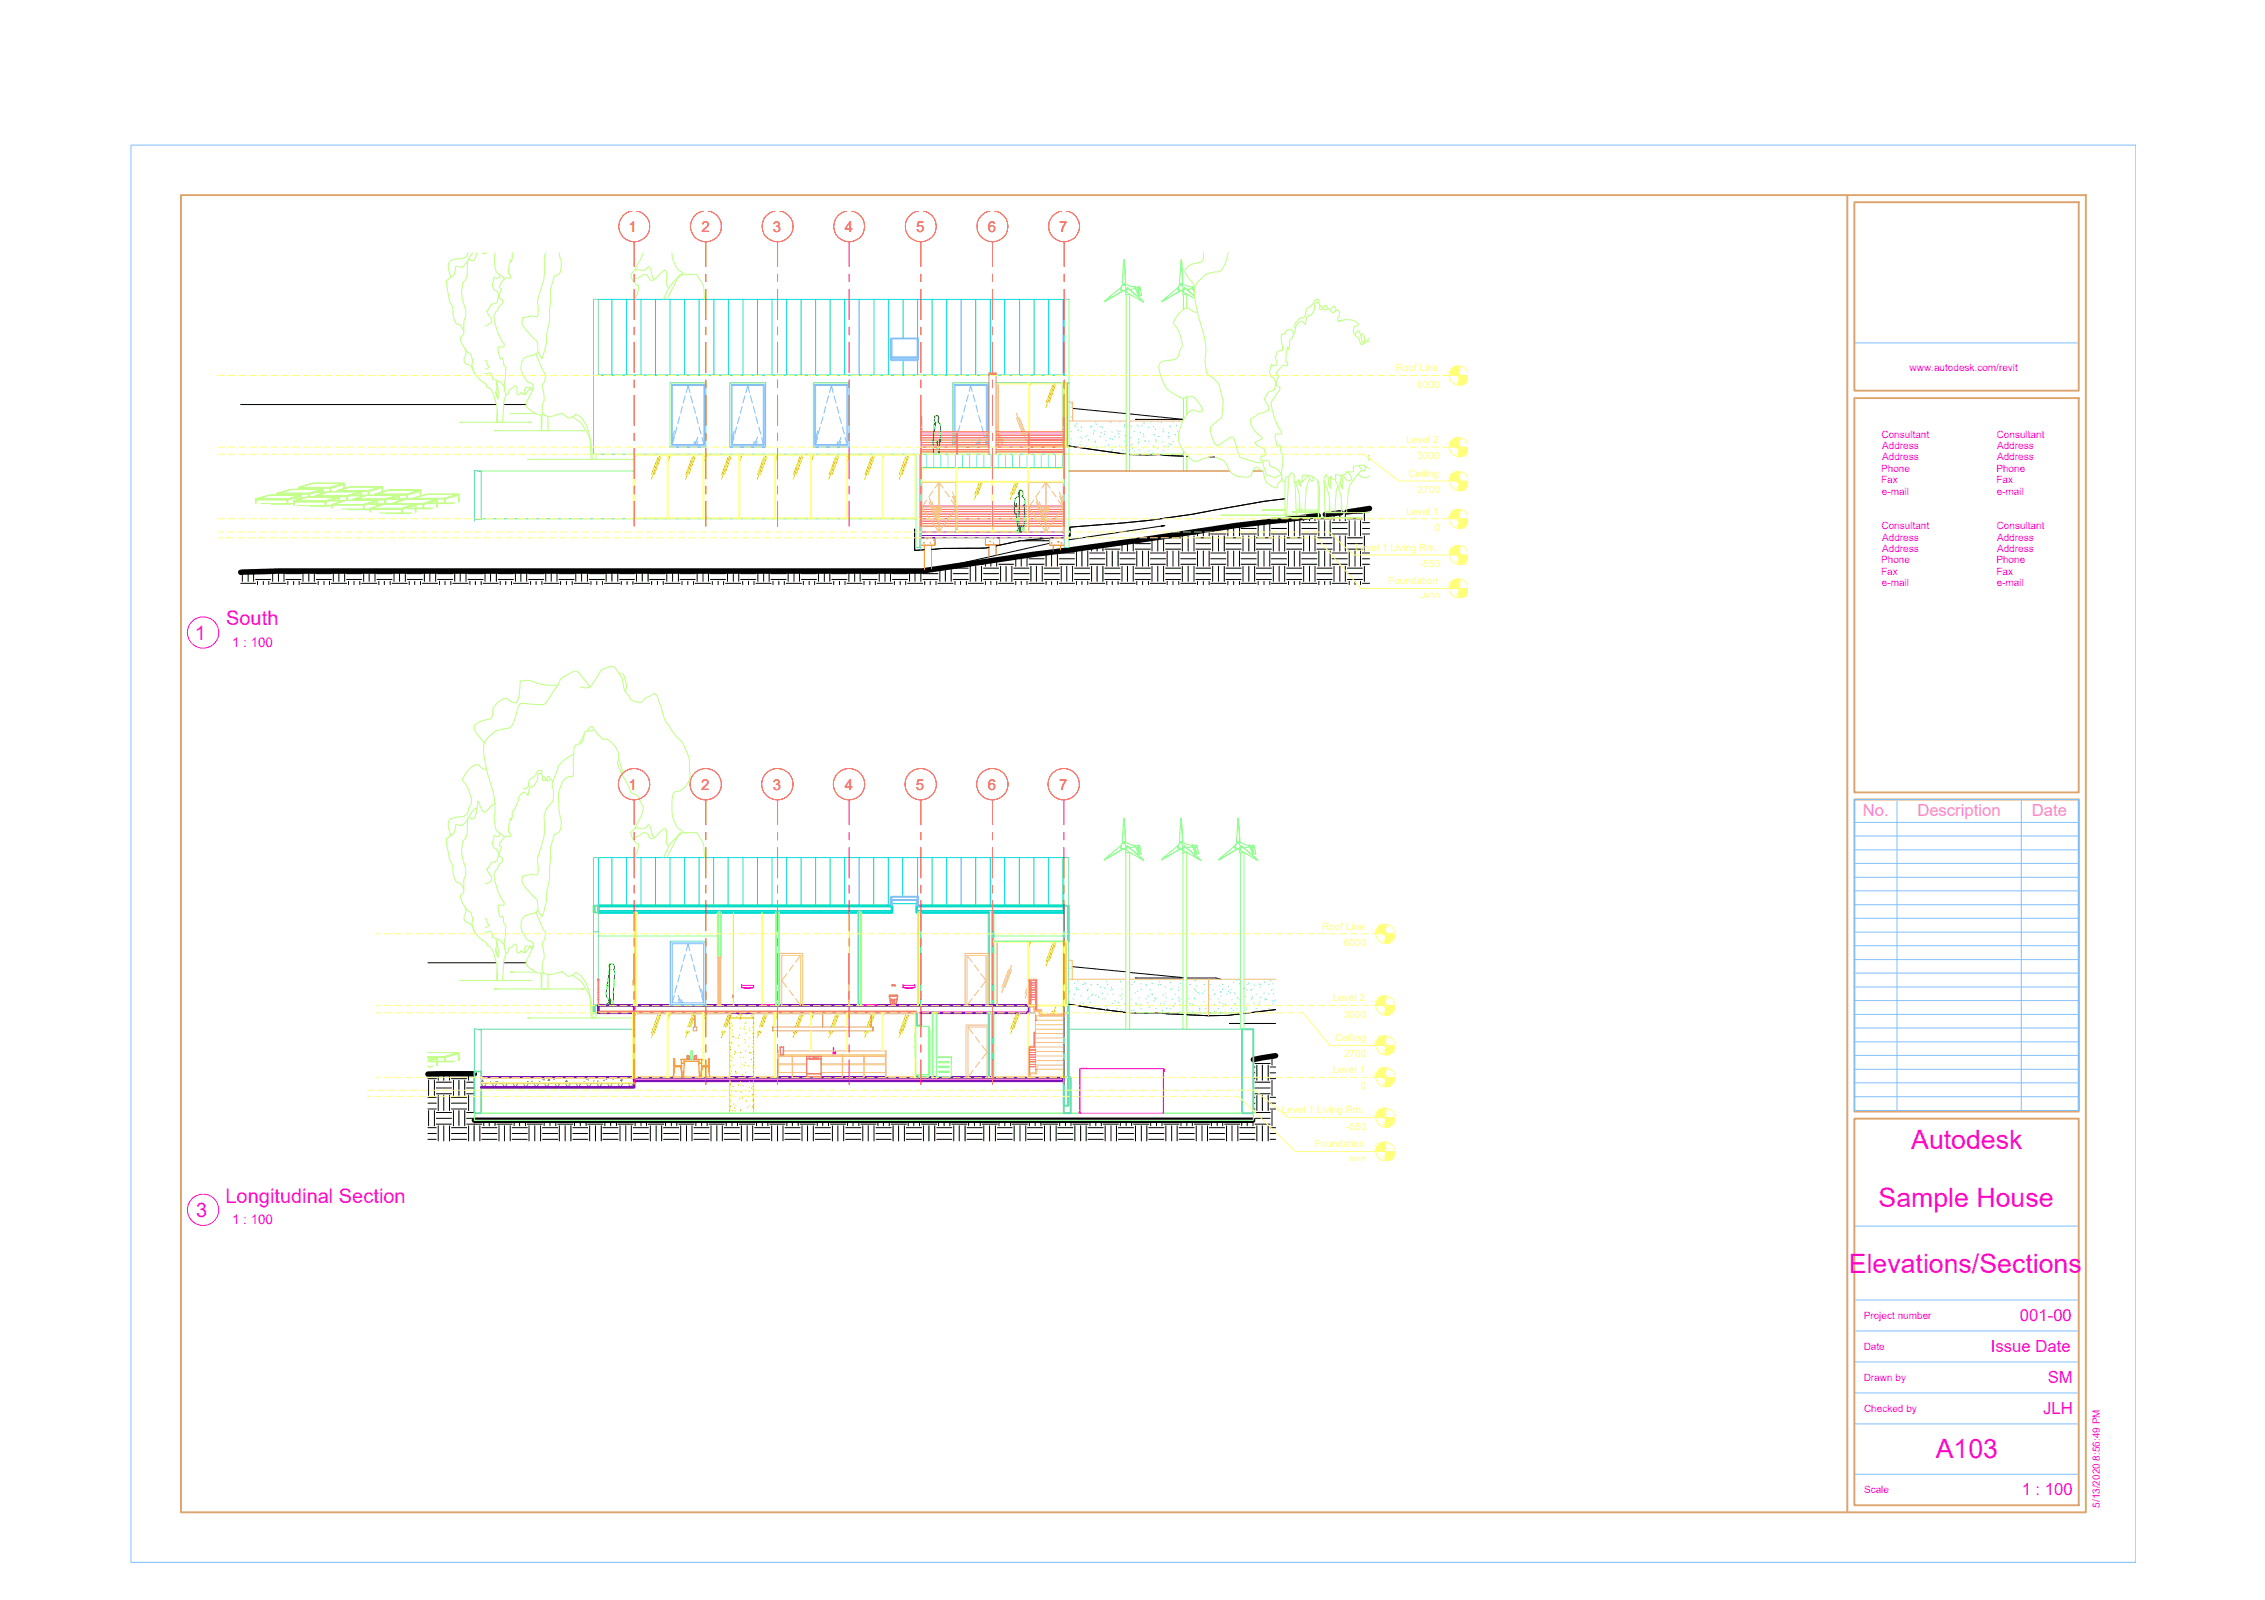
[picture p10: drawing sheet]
<svg xmlns="http://www.w3.org/2000/svg" width="297mm" height="210mm" viewBox="0 0 297 210" stroke-linecap="round" stroke-linejoin="round" font-family="sans-serif">
<defs><g id="words">
<g font-size="3.5" fill="#f0f">
<text x="250.6" y="150.7">Autodesk</text>
<text x="246.4" y="158.4">Sample House</text>
<text x="242.5" y="166.9">Elevations/Sections</text>
<text x="253.9" y="191.2">A103</text>
</g>
<g font-size="2.6" fill="#f0f">
<text x="25.6" y="83.9">1</text>
<text x="29.7" y="82">South</text>
<text x="25.7" y="159.6">3</text>
<text x="29.6" y="157.8">Longitudinal Section</text>
</g>
<g font-size="2.2" fill="#ff7fbf">
<text x="244.3" y="107.1">No.</text>
<text x="251.4" y="107.1">Description</text>
<text x="266.5" y="107.1">Date</text>
</g>
<g font-size="2.2" fill="#f0f">
<text x="264.9" y="173.3">001-00</text>
<text x="261.1" y="177.4">Issue Date</text>
<text x="268" y="185.5">JLH</text>
<text x="268.5" y="181.5">SM</text>
<text x="265.1" y="196.2">1 : 100</text>
</g>
<g font-size="2" fill="#f00">
<text x="82.4" y="30.4">1</text>
<text x="92" y="30.4">2</text>
<text x="101.3" y="30.4">3</text>
<text x="110.8" y="30.4">4</text>
<text x="120.1" y="30.4">5</text>
<text x="129.5" y="30.4">6</text>
<text x="138.9" y="30.4">7</text>
<text x="82.4" y="103.6">1</text>
<text x="91.9" y="103.6">2</text>
<text x="101.3" y="103.6">3</text>
<text x="110.8" y="103.6">4</text>
<text x="120.1" y="103.6">5</text>
<text x="129.5" y="103.6">6</text>
<text x="138.9" y="103.6">7</text>
</g>
<g font-size="1.7" fill="#f0f">
<text x="30.4" y="84.9">1 : 100</text>
<text x="30.4" y="160.6">1 : 100</text>
</g>
<g font-size="1.3" fill="#ffff7f">
<text x="183" y="48.7">Roof Line</text>
<text x="185.9" y="50.9">6000</text>
<text x="184.4" y="58.1">Level 2</text>
<text x="184.7" y="62.6">Ceiling</text>
<text x="185.9" y="60.3">3000</text>
<text x="185.9" y="64.7">2700</text>
<text x="184.4" y="67.5">Level 1</text>
<text x="188.1" y="69.7">0</text>
<text x="177.7" y="72.2">Level 1 Living Rm.</text>
<text x="182.1" y="76.6">Foundation</text>
<text x="186.2" y="74.4">-550</text>
<text x="186.2" y="78.8">-800</text>
<text x="173.4" y="121.9">Roof Line</text>
<text x="176.2" y="124.1">6000</text>
<text x="174.8" y="131.3">Level 2</text>
<text x="175.1" y="136.6">Ceiling</text>
<text x="176.2" y="133.5">3000</text>
<text x="174.8" y="140.7">Level 1</text>
<text x="176.3" y="138.7">2700</text>
<text x="178.5" y="142.9">0</text>
<text x="168.1" y="146">Level 1 Living Rm.</text>
<text x="176.6" y="148.2">-550</text>
<text x="172.4" y="150.5">Foundation</text>
<text x="176.6" y="152.6">-800</text>
</g>
<g font-size="1.3" fill="#f0f">
<text x="250.4" y="48.7">www.autodesk.com/revit</text>
<text x="246.7" y="57.4">Consultant</text>
<text x="246.8" y="58.9">Address</text>
<text x="261.9" y="57.4">Consultant</text>
<text x="261.9" y="58.9">Address</text>
<text x="246.7" y="61.9">Phone</text>
<text x="246.7" y="63.4">Fax</text>
<text x="246.8" y="64.9">e-mail</text>
<text x="246.8" y="60.4">Address</text>
<text x="261.8" y="61.9">Phone</text>
<text x="261.8" y="63.4">Fax</text>
<text x="261.9" y="64.9">e-mail</text>
<text x="261.9" y="60.4">Address</text>
<text x="246.7" y="69.4">Consultant</text>
<text x="246.8" y="70.9">Address</text>
<text x="261.9" y="69.4">Consultant</text>
<text x="261.9" y="70.9">Address</text>
<text x="246.7" y="73.9">Phone</text>
<text x="246.7" y="75.4">Fax</text>
<text x="246.8" y="76.9">e-mail</text>
<text x="246.8" y="72.4">Address</text>
<text x="261.8" y="73.9">Phone</text>
<text x="261.8" y="75.4">Fax</text>
<text x="261.9" y="76.9">e-mail</text>
<text x="261.9" y="72.4">Address</text>
<text x="244.4" y="173">Project number</text>
<text x="244.4" y="177.1">Date</text>
<text x="244.4" y="181.2">Drawn by</text>
<text x="244.5" y="185.2">Checked by</text>
<text x="244.5" y="195.9">Scale</text>
<text x="275.4" y="197.8" transform="rotate(-90 275.4 197.8)">5/13/2020 8:56:49 PM</text>
</g>
</g></defs>
<g fill="none" stroke="#6edda5" stroke-width=".13">
<path d="M139.6 39.3h.6v32.5h-.6v-12.2M77.8 49.3h.7v-10h-.7v20.3h42.3M78.5 49.3h51.2M87.9 58.7v-8.5h4.7v8.5M95.7 58.7v-8.5h4.7v8.5M106.7 58.7v-8.5h4.7v8.5M120.1 59.6h.7v12.6M120.1 59.6v12.2h.7M120.8 59.6h19.4M125 58.1v.6M125 56.8v1.2M125 56.6v-6.4h4.7v6.4"/>
<path d="M129.7 56.8v1.9M130.6 50.2h8.8v6.4M130.6 49.3h9.6M139.4 56.8v1.2M139.4 58.1v.6M139.6 49.2v.1M139.6 58.7h.6M140.2 50.2h-.6v4.5M62.7 61.8h20.3M63.1 61.9l-.9-.2v6.7M63.1 61.8v6.3h-.9M63.1 68.1h57"/>
<path d="M120.8 61.3h18.8M77.8 119.7v12.2M77.9 118.8v.9M78 118.8v.9M78.4 118.8v.9M78.5 112.5h-.7v6.3M78.5 119.7v8.8M94.1 119.7h.1M94.2 119.5v6M94.5 119.7h.1M94.5 119.5v6M101.8 119.7h.1"/>
<path d="M101.8 119.5v12.4M102.1 119.7h.1M102.1 119.5v12.4M112.6 119.7h.1M112.6 119.5v12.4M112.9 119.7h.1M112.9 119.5v12.4M120.4 119.7h.1M120.4 119.5v12.4M120.7 119.5v12.4M120.7 119.7h.1M129.7 119.7h.1"/>
<path d="M129.7 119.5v12.4M130.1 119.5v12.4M130.1 119.7h.2M130.2 119.7v12.2M139.5 118.8v-6.3h.7v6.3M139.6 118.8v4.7M140 118.8v4.7M140.1 118.8v4.7M62.7 135h20.3M63.1 135.2l-.9-.3v5.7M63.1 135v5.6M77.8 122.2h.7"/>
<path d="M77.9 131.9v1M78 131.9v1M78.4 131.9v1M78.5 122.8h4.7M83.5 122.8h10.6M87.9 131.9h.1M87.9 131.9v-8.4h4.7v8.4M92.6 131.9h.1M120.1 134.6h.1M120.1 132.9h.7M120.2 132.9v1.7M120.3 132.9v1.7"/>
<path d="M120.7 132.9v1.7M120.8 134.6h.1M122.3 132.9v8.4M122.8 132.9v5.8M129.7 132.9v8.4M130.1 132.9v8.4M130.2 132.9v8.4M130.3 123.5h9.2v8.4M130.3 122.8h9.2M139.6 131.9v13.2M140 131.9v13.2M140.1 131.9v13.2"/>
<path d="M140.2 123.5v8.4M140.2 135h22.7M63.1 141.3v1.3M120.1 141v.3M120.8 141.3h.1M122.8 141.3h.1"/>
</g>
<g fill="none" stroke="#0dd" stroke-width=".13">
<path d="M78.5 39.3h61.1v9.9h-9M80.2 39.3v9.9M82.2 39.3v9.9M84.1 39.3v9.9M86 39.3v9.9M87.9 39.3v9.9M89.8 39.3v9.9M91.7 39.3v9.9M93.6 39.3v9.9M95.5 39.3v9.9M97.4 39.3v9.9M99.3 39.3v9.9"/>
<path d="M101.2 39.3v9.9M103.2 39.3v9.9M105.1 39.3v9.9M107 39.3v9.9M108.9 39.3v9.9M110.8 39.3v9.9M112.7 39.3v9.9M114.6 39.3v9.9M116.5 39.3v9.9M118.4 39.3v5.1M120.3 39.3v5.1M122.2 39.3v9.9"/>
<path d="M124.1 39.3v9.9M126.1 39.3v9.9M128 39.3v9.9M129.9 39.3v9.6M131.8 39.3v9.9M133.7 39.3v9.9M135.6 39.3v9.9M137.5 39.3v9.9M139.4 39.3v9.9M78.5 49.2h51.2M118.4 47.3v1.9M120.3 47.3v1.9"/>
<path d="M129.9 49.1h.1M78.5 119h38.5M78.5 119.5h38.5M78.5 119.7h15.7M80.2 112.5v6.3M82.2 112.5v6.3M83.3 119.7h.1M84.1 112.5v6.3M86 112.5v6.3M86.8 119.7h.1M87.9 112.5v6.3M89.8 112.5v6.3"/>
<path d="M91.7 112.5v6.3M93.6 112.5v6.3M94.5 119.7h7.3M95.5 112.5v6.3M95.7 119.7h-.1M97.4 112.5v6.3M99.3 112.5v6.3M100.9 119.7h.1M101.2 112.5v6.3M102.1 119.7h10.5M103.2 112.5v6.3M104.5 119.7h-.1"/>
<path d="M105.1 112.5v6.3M107 112.5v6.3M107.5 119.7h.1M108.9 112.5v6.3M110.8 112.5v6.3M112.7 112.5v6.3M112.9 119.7h4.1M113.3 119.7h.1M114.6 112.5v6.3M116.3 119.7h.1M116.5 112.5v6.3M117 118.1h3.2"/>
<path d="M117 118.6h3.2M118.4 112.5v5.1M120.2 119h19.3M120.2 119.5h19.3M120.2 119.7h.2M120.3 112.5v5.1M120.7 119.7h9M122.2 112.5v6.3M124.1 112.5v6.3M126.1 112.5v6.3M128 112.5v6.3M129.9 112.5v6.3"/>
<path d="M130.1 119.7h9.4M131.8 112.5v6.3M133.7 112.5v6.3M134 119.7h.1M135.6 112.5v6.3M137.5 112.5v6.3M139 119.7h.1M139.4 112.5v6.3M139.5 112.5h-61v6.3"/>
</g>
<g fill="none" stroke="#000" stroke-width=".13">
<path d="M31.6 53.1h33.5M66.1 53.1h2.9M140.2 58.5l7.5 1.1M140.7 53.6l7 .7M148.2 59.6h3.8l3.2 .2-3.2-.2zM148.2 54.3l7 .7h-6.2M155.6 59.9h.2M31.6 74.9h.3M31.6 76.5h1.9M31.8 75.1v1.2M31.9 74.9h4.6M31.9 74.9l-.3 .1"/>
<path d="M32.5 75v1.3M33.3 75v1.3M33.5 76h2M33.5 75.3h2M33.8 76.3v.4M34.5 76.3v.4M35.2 76.3v.4M35.5 76.5h2M35.8 75v1.3M36.5 74.9l-4.9 .2 .9-.2-.4 .1M36.5 74.9v1.4M37.2 74.9v1.4"/>
<path d="M37.5 76h2M37.5 75.3h2M37.7 76.3v.4M38.5 76.3v.4M39.2 76.3v.4M39.5 76.5h2M39.7 74.9v1.4M40.5 74.9v1.4M41.2 74.9v1.4M41.5 76h2M41.5 75.3h2M41.7 76.3v.4"/>
<path d="M42.5 76.3v.4M43.2 76.3v.4M43.5 76.5h2M43.7 74.9v1.4M44.4 74.9v1.4M45.2 74.9v1.4M45.5 76h1.9M45.5 75.3h1.9M45.7 76.3v.4M46.4 76.3v.4M47.2 76.3v.4M47.4 76.5h2"/>
<path d="M47.7 74.9v1.4M48.4 74.9v1.4M49.2 74.9v1.4M49.4 76h2M49.4 75.3h2M49.7 76.3v.4M50.4 76.3v.4M51.2 76.3v.4M51.4 76.5h2M51.7 74.9v1.4M52.4 74.9v1.4M53.2 74.9v1.4"/>
<path d="M53.4 76h2M53.4 75.3h2M53.7 76.3v.4M54.4 76.3v.4M55.1 76.3v.4M55.4 76.5h2M55.7 74.9v1.4M56.4 74.9v1.4M57.1 74.9v1.4M57.4 76h2M57.4 75.3h2M57.6 76.3v.4"/>
<path d="M58.4 76.3v.4M59.1 76.3v.4M59.4 76.5h2M59.6 74.9v1.4M60.4 74.9v1.4M61.1 74.9v1.4M61.4 76h2M61.4 75.3h2M61.6 76.3v.4M62.3 76.3v.4M63.1 76.3v.4M63.4 76.5h1.9"/>
<path d="M63.6 74.9v1.4M64.3 74.9v1.4M65.1 74.9v1.4M65.3 76h2M65.3 75.3h2M65.6 76.3v.4M66.3 76.3v.4M67.1 76.3v.4M67.3 76.5h2M67.6 74.9v1.4M68.3 74.9v1.4M69.1 74.9v1.4"/>
<path d="M69.3 76h2M69.3 75.3h2M69.6 76.3v.4M70.3 76.3v.4M71.1 76.3v.4M71.3 76.5h2M71.6 74.9v1.4M72.3 74.9v1.4M73.1 74.9v1.4M73.3 76h2M73.3 75.3h2M73.5 76.3v.4"/>
<path d="M74.3 76.3v.4M75 76.3v.4M75.3 76.5h2M75.5 74.9v1.4M76.3 74.9v1.4M77 74.9v1.4M77.3 76h2M77.3 75.3h2M77.5 76.3v.4M78.3 76.3v.4M79 76.3v.4M79.3 76.5h2"/>
<path d="M79.5 74.9v1.4M80.2 74.9v1.4M81 74.9v1.4M81.3 76h1.9M81.3 75.3h1.9M81.5 76.3v.4M82.2 76.3v.4M83 76.3v.4M83.2 76.5h2M83.5 74.9v1.4M84.2 74.9v1.4M85 74.9v1.4"/>
<path d="M85.2 76h2M85.2 75.3h2M85.5 76.3v.4M86.2 76.3v.4M87 76.3v.4M87.2 76.5h2M87.4 74.9v1.4M88.2 74.9v1.4M89 74.9v1.4M89.2 76h2M89.2 75.3h2M89.4 76.3v.4"/>
<path d="M90.2 76.3v.4M91 76.3v.4M91.2 76.5h2M91.4 74.9v1.4M92.2 74.9v1.4M92.9 74.9v1.4M93.2 76h2M93.2 75.3h2M93.4 76.3v.4M94.2 76.3v.4M94.9 76.3v.4M95.2 76.5h1.9"/>
<path d="M95.4 74.9v1.4M96.2 74.9v1.4M96.9 74.9v1.4M97.1 76h2M97.1 75.3h2M97.4 76.3v.4M98.2 76.3v.4M98.9 76.3v.4M99.1 76.5h2M99.4 74.9v1.4M100.1 74.9v1.4M100.9 74.9v1.4"/>
<path d="M101.1 76h2M101.1 75.3h2M101.4 76.3v.4M102.1 76.3v.4M102.9 76.3v.4M103.1 76.5h2M103.4 74.9v1.4M104.1 74.9v1.4M104.8 74.9v1.4M105.1 76h2M105.1 75.3h2M105.4 76.3v.4"/>
<path d="M106.1 76.3v.4M106.8 76.3v.4M107.1 76.5h2M107.3 74.9v1.4M108.1 74.9v1.4M108.8 74.9v1.4M109.1 76h2M109.1 75.3h2M109.3 76.3v.4M110.1 76.3v.4M110.8 76.3v.4M111.1 76.5h2"/>
<path d="M111.3 74.9v1.4M112.1 74.9v1.4M112.8 74.9v1.4M113.1 76h1.9M113.1 75.3h1.9M113.3 76.3v.4M114.1 76.3v.4M114.8 76.3v.4M115 76.5h2M115.3 74.9v1.4M116.1 74.9v1.4M116.8 74.9v1.4"/>
<path d="M117 76h2M117 75.3h2M117.3 76.3v.4M118.1 76.3v.4M118.8 76.3v.4M119 76.5h2M119.3 74.9v1.4M120 69.4v2.8l1.2-.1-1.2 .1zM120 74.9v1.4M120.3 74.9h-.4M120.8 74.9v1.4M120.9 74.9h.1"/>
<path d="M121 76h2M121 75.3h2M121.2 74.7l-1.3 .2M121.3 76.3v.4M122 76.3v.4M122.2 72.1l1.3-.1 5.6-.1 .6-.1-.6 .1-5.6 .1zM122.8 76.3v.4M123 76.5h2M123.3 74.6v1.7M124 74.5v1.8M124.7 74.4v1.9M125 76h2"/>
<path d="M125 75.3h2M125 74.5h2M125.3 74.3h.1M125.3 76.3v.4M126 74.2v.1M126 76.3v.4M126.7 74.1v.2M126.7 76.3v.4M127 74h2M127 76.5h2M127.2 74.3v2M128 74.3v2"/>
<path d="M128.7 74.3v2M129 76h2M129 75.3h2M129 74.5h2M129.2 73.7v.6M129.2 76.3v.4M129.9 73.6v.7M129.9 76.3v.4M130.7 73.5v.8M130.7 76.3v.4M131 74h2M131 76.5h2"/>
<path d="M131.2 74.3v2M131.9 73.3h1.1M131.9 74.3v2M132.7 74.3v2M133 76h1.9M133 75.3h1.9M133 74.5h1.9M133.2 73.1v1.2M133.2 76.3v.4M133.9 73v1.3M133.9 76.3v.4M134.1 70.9l3.6-.3z"/>
<path d="M134.4 70.9h3.3M134.6 70.9h-.8l-3.2 .7M134.7 72.8v1.5M134.7 76.3v.4M134.9 74h2M134.9 73.3h2M134.9 76.5h2M135.2 74.3v2M135.6 72.7l-15.7 2.2M135.9 74.3v2M136.7 74.3v2M136.8 70.9h.1"/>
<path d="M136.9 76h2M136.9 75.3h2M136.9 74.5h2M137.2 72.5v1.8M137.2 76.3v.4M137.7 71.3l-13.4 3M137.9 72.5v1.8M137.9 76.3v.4M138 70.6h.1M138.7 72.3v2M138.7 76.3v.4M138.9 74h2"/>
<path d="M138.9 73.3h2M138.9 72.5h2M138.9 76.5h2M139.2 72.3h.1M139.2 74.3v2M139.9 72.2v.1M139.9 74.3v2M140.3 69.2a133.6 133.6 0 0 0 18.7-2.2l6.8-1.2 2.7-.4a110.4 110.4 0 0 0-12.1 2.1 145.8 145.8 0 0 1-16.1 1.7v1.1h-.1h.1zM140.5 72.1l-4.9 .6-14.7 2.2h-84.4M140.5 72.1l-.4 .1M140.7 72.1v.2M140.7 74.3v2"/>
<path d="M140.9 76h2M140.9 75.3h2M140.9 74.5h2M141.1 72h1.8M141.2 72.3v2M141.2 76.3v.4M141.9 72.3v2M141.9 76.3v.4M142.6 72.3v2M142.6 76.3v.4M142.9 74h2M142.9 73.3h2"/>
<path d="M142.9 72.5h2M142.9 76.5h2M143.2 71.7v.6M143.2 74.3v2M143.9 71.7v.6M143.9 74.3v2M144.6 71.5v.8M144.6 74.3v2M144.9 72h2M144.9 76h2M144.9 75.3h2M144.9 74.5h2"/>
<path d="M145.1 72.3v2M145.1 76.3v.4M145.9 72.3v2M145.9 76.3v.4M146.5 71.3h.4M146.6 72.3v2M146.6 76.3v.4M146.8 71l.6-.1-25.2 3.7M146.9 74h2M146.9 73.3h2M146.9 72.5h2M146.9 76.5h2"/>
<path d="M147.1 71.2v1.1M147.1 74.3v2M147.9 71.1v1.2M147.9 74.3v2M148.6 71v1.3M148.6 74.3v2M148.9 72h2M148.9 76h2M148.9 71.3h2M148.9 75.3h2M148.9 74.5h2M149.1 72.3v2"/>
<path d="M149.1 76.3v.4M149.8 72.3v2M149.8 76.3v.4M150.6 72.3v2M150.6 76.3v.4M150.9 74h2M150.9 73.3h2M150.9 72.5h2M150.9 76.5h2M151.1 70.6v1.7M151.1 74.3v2M151.8 70.5v1.8"/>
<path d="M151.8 74.3v2M152.3 69l.5-.1-12.6 1.9M152.6 70.4v1.9M152.6 74.3v2M152.9 72h1.9M152.9 76h1.9M152.9 71.3h1.9M152.9 75.3h1.9M152.9 70.6h1.9M152.9 74.5h1.9M153.1 72.3v2M153.1 76.3v.4"/>
<path d="M153.8 70.2v.1M153.8 72.3v2M153.8 76.3v.4M154.6 70.1v.2M154.6 72.3v2M154.6 76.3v.4M154.8 74h2M154.8 73.3h2M154.8 72.5h2M154.8 76.5h2M154.9 70h1.9M155.1 70.3v2"/>
<path d="M155.1 74.3v2M155.8 70.3v2M155.8 74.3v2M156.6 70.3v2M156.6 74.3v2M156.8 72h2M156.8 76h2M156.8 71.3h2M156.8 75.3h2M156.8 70.6h2M156.8 74.5h2M157 69.7v.6"/>
<path d="M157 72.3v2M157 76.3v.4M157.8 69.6v.7M157.8 72.3v2M157.8 76.3v.4M158.4 60h.9zM158.6 69.5v.8M158.6 72.3v2M158.6 76.3v.4M158.8 70h2M158.8 74h2M158.8 73.3h2"/>
<path d="M158.8 72.5h2M158.8 76.5h2M159 70.3v2M159 74.3v2M159.8 69.3h1M159.8 70.3v2M159.8 74.3v2M160.6 70.3v2M160.6 74.3v2M160.8 72h2M160.8 76h2M160.8 71.3h2"/>
<path d="M160.8 75.3h2M160.8 70.6h2M160.8 74.5h2M161 69.1v1.2M161 72.3v2M161 76.3v.4M161.8 69v1.3M161.8 72.3v2M161.8 76.3v.4M162.5 68.9v1.4M162.5 72.3v2M162.5 76.3v.4"/>
<path d="M162.8 70h1.9M162.8 74h1.9M162.8 69.3h1.9M162.8 73.3h1.9M162.8 72.5h1.9M162.8 76.5h1.9M163 70.3v2M163 74.3v2M163.8 70.3v2M163.8 74.3v2M164.5 70.3v2M164.5 74.3v2"/>
<path d="M164.7 72h2M164.7 76h2M164.7 71.3h2M164.7 75.3h2M164.7 70.6h2M164.7 74.5h2M165 68.6v1.7M165 72.3v2M165 76.3v.4M165.8 68.5v1.8M165.8 72.3v2M165.8 76.3v.4"/>
<path d="M166.5 68.4v1.9M166.5 72.3v2M166.5 76.3v.4M166.7 70h2M166.7 74h2M166.7 69.3h2M166.7 73.3h2M166.7 68.6h2M166.7 72.5h2M166.7 76.5h2M167 70.3v2M167 74.3v2"/>
<path d="M167.8 68.3h.1M167.8 70.3v2M167.8 74.3v2M168.5 68.2v.1M168.5 70.3v2M168.5 74.3v2M168.7 72h2M168.7 76h2M168.7 71.3h2M168.7 75.3h2M168.7 70.6h2M168.7 74.5h2"/>
<path d="M169 68.3v2M169 72.3v2M169 76.3v.4M169.4 68.1h1.3M169.7 68.3v2M169.7 72.3v2M169.7 76.3v.4M170.5 68.3v2M170.5 72.3v2M170.5 76.3v.4M170.7 70h2M170.7 74h2"/>
<path d="M170.7 69.3h2M170.7 73.3h2M170.7 68.6h2M170.7 72.5h2M170.7 76.5h2M171 67.8v.5M171 70.3v2M171 74.3v2M171.7 67.8v.5M171.7 70.3v2M171.7 74.3v2M172.5 67.7v.6"/>
<path d="M172.5 70.3v2M172.5 74.3v2M172.7 68.1h2M172.7 72h2M172.7 76h2M172.7 71.3h2M172.7 75.3h2M172.7 70.6h2M172.7 74.5h2M172.9 67.6a396.7 396.7 0 0 0-23.9 3.3l-8.5 1.2M173 68.3v2M173 72.3v2"/>
<path d="M173 76.3v.4M173.7 68.3v2M173.7 72.3v2M173.7 76.3v.4M174.4 68.3v2M174.4 72.3v2M174.4 76.3v.4M174.7 70h2M174.7 74h2M174.7 69.3h2M174.7 73.3h2M174.7 68.6h2"/>
<path d="M174.7 72.5h2M174.7 76.5h2M174.9 67.4v.9M174.9 70.3v2M174.9 74.3v2M175.7 67.3v1M175.7 70.3v2M175.7 74.3v2M175.9 67.3l-2.1 .2M176.4 67.3v1M176.4 70.3v2M176.4 74.3v2"/>
<path d="M176.7 68.1h2M176.7 72h2M176.7 76h2M176.7 67.3h2M176.7 71.3h2M176.7 75.3h2M176.7 70.6h2M176.7 74.5h2M176.9 68.3v2M176.9 72.3v2M176.9 76.3v.4M177.7 68.3v2"/>
<path d="M177.7 72.3v2M177.7 76.3v.4M178.4 68.3v2M178.4 72.3v2M178.4 76.3v.4M178.7 70h.9M178.7 74h.9M178.7 69.3h.9M178.7 73.3h.9M178.7 68.6h.9M178.7 72.5h.9M178.7 76.5h.9"/>
<path d="M178.9 66.8v1.5M178.9 70.3v2M178.9 74.3v2M179.6 66.7l-3 .5M56.1 126.3h9M66.1 126.3h2.9M140.2 131.7l7.4 1.1M140.6 126.8l7 .7M148.2 132.9h3.8l3.2 .2-3.2-.2zM148.2 127.6l7 .7M148.9 128.3h6.3M155.6 128.3h3.9l.6 .2"/>
<path d="M155.6 133.1l2.9 .2 2.6-.1 1.6-.2-1.6 .2-2.6 .1zM161.4 134.3h-.1h1.4M163.1 134.3h4.2M164.4 140h.2M164.6 139.5h2M164.8 139.7v2M165.6 139.7v2M165.7 138.8h.9M166.3 139.7v2M166.6 140h.7M166.8 138.5v1.2M167.3 138.5l-2.9 .5"/>
<path d="M167.3 132.4l-4.2 .6M56.1 141.5h1.1M56.1 145.5h1.1M56.1 149.5h1.1M56.1 144.7h1.1M56.1 148.7h1.1M56.1 144h1.1M56.1 147.9h1.1M56.2 141.7v2M56.2 145.7v2M57 141.7v2M57 145.7v2"/>
<path d="M57.2 143.5h2M57.2 147.5h2M57.2 142.7h2M57.2 146.7h2M57.2 142h2M57.2 146h2M57.5 140.9v.8M57.5 143.7v2M57.5 147.7v2M58.2 140.9v.8M58.2 143.7v2M58.2 147.7v2"/>
<path d="M59 140.9v.8M59 143.7v2M59 147.7v2M59.2 141.5h2M59.2 145.5h2M59.2 149.5h2M59.2 144.7h2M59.2 148.7h2M59.2 144h2M59.2 147.9h2M59.5 141.7v2M59.5 145.7v2"/>
<path d="M60.2 141.7v2M60.2 145.7v2M60.9 141.7v2M60.9 145.7v2M61.2 143.5h1M61.2 147.5h2M61.2 142.7h1M61.2 146.7h1M61.2 142h1M61.2 146h1M61.5 140.9v.8M61.5 143.7v2"/>
<path d="M61.5 147.7v2M62.2 140.9v.8M62.2 143.7v2M62.2 147.7v2M62.2 140.9h-6.1M62.2 147h102.1M62.9 147.7v2M63.2 149.5h2M63.2 148.7h2M63.2 147.9h2M63.4 147v.7M64.2 147v.7"/>
<path d="M64.9 147v.7M65.2 147.5h2M65.4 147.7v2M66.2 147.7v2M66.9 147.7v2M67.2 149.5h2M67.2 148.7h2M67.2 147.9h2M67.4 147v.7M68.1 147v.7M68.9 147v.7M69.2 147.5h1.9"/>
<path d="M69.4 147.7v2M70.1 147.7v2M70.9 147.7v2M71.1 149.5h2M71.1 148.7h2M71.1 147.9h2M71.4 147v.7M72.1 147v.7M72.9 147v.7M73.1 147.5h2M73.3 147.7v2M74.1 147.7v2"/>
<path d="M74.9 147.7v2M75.1 149.5h2M75.1 148.7h2M75.1 147.9h2M75.3 147v.7M76.1 147v.7M76.9 147v.7M77.1 147.5h2M77.3 147.7v2M78.1 147.7v2M78.9 147.7v2M79.1 149.5h2"/>
<path d="M79.1 148.7h2M79.1 147.9h2M79.3 147v.7M80.1 147v.7M80.8 147v.7M81.1 147.5h1.9M81.3 147.7v2M82.1 147.7v2M82.8 147.7v2M83 149.5h2M83 148.7h2M83 147.9h2"/>
<path d="M83.3 147v.7M84.1 147v.7M84.8 147v.7M85 147.5h2M85.3 147.7v2M86 147.7v2M86.8 147.7v2M87 149.5h2M87 148.7h2M87 147.9h2M87.3 147v.7M88 147v.7"/>
<path d="M88.8 147v.7M89 147.5h2M89.3 147.7v2M90 147.7v2M90.7 147.7v2M91 149.5h2M91 148.7h2M91 147.9h2M91.3 147v.7M92 147v.7M92.7 147v.7M93 147.5h2"/>
<path d="M93.2 147.7v2M94 147.7v2M94.7 147.7v2M95 149.5h2M95 148.7h2M95 147.9h2M95.2 147v.7M96 147v.7M96.7 147v.7M97 147.5h2M97.2 147.7v2M98 147.7v2"/>
<path d="M98.7 147.7v2M99 149.5h2M99 148.7h2M99 147.9h2M99.2 147v.7M100 147v.7M100.7 147v.7M101 147.5h1.9M101.2 147.7v2M102 147.7v2M102.7 147.7v2M102.9 149.5h2"/>
<path d="M102.9 148.7h2M102.9 147.9h2M103.2 147v.7M103.9 147v.7M104.7 147v.7M104.9 147.5h2M105.2 147.7v2M105.9 147.7v2M106.7 147.7v2M106.9 149.5h2M106.9 148.7h2M106.9 147.9h2"/>
<path d="M107.2 147v.7M107.9 147v.7M108.7 147v.7M108.9 147.5h2M109.2 147.7v2M109.9 147.7v2M110.6 147.7v2M110.9 149.5h2M110.9 148.7h2M110.9 147.9h2M111.2 147v.7M111.9 147v.7"/>
<path d="M112.6 147v.7M112.9 147.5h2M113.1 147.7v2M113.9 147.7v2M114.6 147.7v2M114.9 149.5h2M114.9 148.7h2M114.9 147.9h2M115.1 147v.7M115.9 147v.7M116.6 147v.7M116.9 147.5h2"/>
<path d="M117.1 147.7v2M117.8 147.7v2M118.6 147.7v2M118.9 149.5h1.9M118.9 148.7h1.9M118.9 147.9h1.9M119.1 147v.7M119.8 147v.7M120.6 147v.7M120.8 147.5h2M121.1 147.7v2M121.8 147.7v2"/>
<path d="M122.6 147.7v2M122.8 149.5h2M122.8 148.7h2M122.8 147.9h2M123.1 147v.7M123.8 147v.7M124.6 147v.7M124.8 147.5h2M125.1 147.7v2M125.8 147.7v2M126.6 147.7v2M126.8 149.5h2"/>
<path d="M126.8 148.7h2M126.8 147.9h2M127 147v.7M127.8 147v.7M128.6 147v.7M128.8 147.5h2M129 147.7v2M129.8 147.7v2M130.5 147.7v2M130.8 149.5h1.9M130.8 148.7h1.9M130.8 147.9h1.9"/>
<path d="M131 147v.7M131.8 147v.7M132.5 147v.7M132.7 147.5h2M133 147.7v2M133.8 147.7v2M134.5 147.7v2M134.7 149.5h2M134.7 148.7h2M134.7 147.9h2M135 147v.7M135.7 147v.7"/>
<path d="M136.5 147v.7M136.7 147.5h2M137 147.7v2M137.7 147.7v2M138.5 147.7v2M138.7 149.5h2M138.7 148.7h2M138.7 147.9h2M139 147v.7M139.7 147v.7M140.4 147v.7M140.7 147.5h2"/>
<path d="M141 147.7v2M141.7 147.7v2M142.4 147.7v2M142.7 149.5h2M142.7 148.7h2M142.7 147.9h2M142.9 147v.7M143.7 147v.7M144.4 147v.7M144.7 147.5h2M144.9 147.7v2M145.7 147.7v2"/>
<path d="M146.4 147.7v2M146.7 149.5h2M146.7 148.7h2M146.7 147.9h2M146.9 147v.7M147.7 147v.7M148.4 147v.7M148.7 147.5h2M148.9 147.7v2M149.7 147.7v2M150.4 147.7v2M150.7 149.5h1.9"/>
<path d="M150.7 148.7h1.9M150.7 147.9h1.9M150.9 147v.7M151.7 147v.7M152.4 147v.7M152.6 147.5h2M152.9 147.7v2M153.7 147.7v2M154.4 147.7v2M154.6 149.5h2M154.6 148.7h2M154.6 147.9h2"/>
<path d="M154.9 147v.7M155.6 147v.7M156.4 147v.7M156.6 147.5h2M156.9 147.7v2M157.6 147.7v2M158.4 147.7v2M158.6 149.5h2M158.6 148.7h2M158.6 147.9h2M158.9 147v.7M159.6 147v.7"/>
<path d="M160.3 147v.7M160.6 147.5h2M160.9 147.7v2M161.6 147.7v2M162.3 147.7v2M162.6 149.5h2M162.6 148.7h2M162.6 147.9h2M162.8 147v.7M163.6 147v.7M164.3 147v.7M164.4 141.5h.2"/>
<path d="M164.4 145.5h.2M164.4 144.7h.2M164.4 144h.2M164.4 140.7h.2M164.6 143.5h2M164.6 147.5h2M164.6 142.7h2M164.6 146.7h2M164.6 142h2M164.6 146h2M164.8 143.7v2M164.8 147.7v2"/>
<path d="M165.6 143.7v2M165.6 147.7v2M166.3 143.7v2M166.3 147.7v2M166.6 141.5h.7M166.6 145.5h.7M166.6 149.5h.7M166.6 144.7h.7M166.6 148.7h.7M166.6 144h.7M166.6 147.9h.7M166.6 140.7h.7"/>
<path d="M166.8 141.7v2M166.8 145.7v2"/>
</g>
<path d="M172.9 67.6a396.7 396.7 0 0 0-23.9 3.3l-13.4 1.8-14.7 2.2h-78.6a134.7 134.7 0 0 0-10.7 .2M175.9 67.3l-2.1 .2M179.6 66.7l-3 .5M167.3 138.5l-2.9 .5M62.2 140.9h-6.1M62.2 147h102.1" fill="none" stroke="#000" stroke-width=".72"/>
<g fill="none" stroke="#7fff7f" stroke-width=".13">
<path d="M147 37.7v.3M147.1 38.1l.1 .1-2.3 1.4M147.1 37.5a.35 .35 0 0 1 .5 0 .35 .35 0 0 1 0 .5l-.4 .1-.1-.1-.1 .1 .1 .1-2.3 1.3 2.2-1.8v.3l.1-.1M147.1 37.5l-.1 .2 .1 .3-.1 .1M147.1 38.2h.1M147.2 38.1l.5 .1M147.2 37.4a1.05 1.05 0 0 1 1.1 .2l.6 .1M147.3 37.2l-.1 .1M147.4 34.1l.2 3.2M147.5 37.2v.2h-.2v-.2l-.1 .1 .1-3.2h.1l.2 3.2-.2-.1v.2M147.6 38.2v.4h.6M147.7 37.9l.1 .1v-.3l2.1 1.9-2.3-1.3 .2-.2-.2-.1 .1-.1 .1 .1"/>
<path d="M147.7 38.6v23.2M147.8 37.7l2.2 1.9h-.1M148.2 38.6v23.2M148.9 37.8l-.7 .2M148.9 37.8h.1M148.9 37.7h.1M148.9 37.8l.4 1h.1M149 37.7h-.2h.1v.1h-.1h.2M149 37.7h.5l.2 1.1h-.3zM149 38h.1M149.2 37.9h.3l-.2 .1v.1l.2 .6h-.1zM149.3 37.9l-.1 .1"/>
<path d="M149.4 37.9h.1M149.5 37.7h-.4M149.9 39.6h.1M154.5 37.7v.3M154.5 38.1l.2 .1-2.4 1.4M154.6 37.5a.35 .35 0 0 1 .5 .1 .35 .35 0 0 1-.1 .5h-.3l-.1-.1M154.6 37.9l-.1 .1v-.3l-2.2 1.9 2.4-1.4-.2-.1 .1-.1M154.6 37.5l-.1 .1 .1 .4-.1 .1M154.7 38.2h.1M154.8 38.1l.4 .1M154.8 37.4a.98 .98 0 0 1 1 .2l.6 .1M154.8 37.2l-.1 .1"/>
<path d="M154.9 34.1l.2 3.2M155 37.2v.2h-.2v-.2l-.1 .1 .2-3.2 .2 3.2-.2-.1v.2M155.1 38.2v.4h.6M155.2 37.9l.1 .1v-.3l1.4 1.2M155.2 38.6v2M155.3 38l-.1-.1-.1 .1 .2 .1-.2 .2 1.6 .9M155.3 37.7l1.4 1.1M155.6 38.6v1.8M156.4 37.8l-.8 .2h.1M156.4 37.8h.1M156.4 37.7h.1M156.4 37.7v.1"/>
<path d="M156.4 37.8l.2 .5M156.4 38h.2M156.7 37.7h-.3l.3 .5M156.7 37.7h-.1M148.2 59.6h7M155.2 52.2v2.9M155.2 59.1v2.7M155.6 52.1v2.2M155.6 59.7v2.1M158.5 60h.1M146.9 111l.1 .2M147.1 111.3l.1 .1-2.4 1.4"/>
<path d="M147.1 110.7l-.1 .2 .1 .4h-.1M147.1 110.8a.33 .33 0 0 1 .5 0 .33 .33 0 0 1 0 .4l-.2 .2h-.2l-.1-.2-.1 .1 .1 .1-2.3 1.4 2.1-1.8v.2h.2M147.1 111.4h.1M147.2 111.4h.5M147.2 110.6a.98 .98 0 0 1 1.1 .2l.5 .1M147.3 110.4l-.1 .1M147.4 107.3l.2 3.2M147.5 110.4v.2h-.2v-.2l-.1 .1 .1-3.2 .3 3.2-.2-.1v.2M147.6 111.5v.4l.6-.1M147.6 111.4h.1M147.6 111.9v23.1M147.7 111.2h.1v-.2l2.1 1.8-2.3-1.3 .2-.2-.2-.1h.2"/>
<path d="M147.8 111l2.2 1.8h-.1M148.2 111.9v23.1M148.8 111.1l-.6 .2M148.8 110.9h.1l-.1 .2M148.8 111.1l.5 .9h.1M148.8 110.9h.1M148.8 111.1h.1M148.9 111.1h.1M148.9 110.9h.6l.2 1.1h-.3zM149 111.2h.1M149.2 111.1l.3 .1-.2 .1 .2 .6zM149.3 111.2h-.1v.1"/>
<path d="M149.3 111.1l.1 .1M149.4 110.9h-.3M149.9 112.8h.1M154.4 111l.1 .2M154.5 111.3l.2 .1-2.4 1.4M154.6 110.8a.33 .33 0 0 1 .5 0 .33 .33 0 0 1 0 .4l-.2 .2h-.2l-.1-.2-.1 .1 .1 .1-2.3 1.4 2.1-1.8 .1 .2M154.6 110.7a.36 .36 0 0 0 0 .6h-.1M154.6 111.4h.1M154.7 111.4h.5M154.7 110.6a.98 .98 0 0 1 1.1 .2l.5 .1M154.8 110.4l-.1 .1M154.9 107.3l.2 3.2"/>
<path d="M155 110.4v.2h-.2v-.2l-.1 .1 .1-3.2 .3 3.2-.2-.1v.2M155.1 111.5v.4l.6-.1M155.1 111.4h.1M155.1 111.9v23.1M155.2 111.2h.1v-.2l2.1 1.8-2.3-1.3 .2-.2-.2-.1h.2M155.3 111l2.2 1.8h-.1M155.6 111.9v23.1M156.3 111.1l-.6 .2M156.3 110.9h.1l-.1 .2M156.3 111.1h.1M156.3 110.9h.1M156.4 111.1h.1"/>
<path d="M156.4 110.9h.1M156.4 111.1l.4 .9h.1M156.4 110.9h.6l.2 1.1h-.3zM156.4 111.2h.1M156.7 111.1h.3l-.2 .1 .2 .7zM156.8 111.2l-.1 .1M156.8 111.1l.1 .1M156.9 110.9h-.3M157.4 112.8h.1M161.9 111l.1 .2M162 111.3l.2 .1-2.4 1.4M162.1 110.8a.33 .33 0 0 1 .5 0 .33 .33 0 0 1-.1 .4l-.1 .2h-.2l-.1-.2-.1 .1 .1 .1-2.3 1.4 2.1-1.8 .1 .2"/>
<path d="M162.1 110.7a.36 .36 0 0 0 0 .6h-.1M162.1 111.4h.1M162.2 111.4h.5M162.2 110.6a1.05 1.05 0 0 1 1.1 .2l.5 .1M162.3 110.4l-.1 .1M162.4 107.3l.2 3.2M162.5 110.4v.2h-.2v-.2l-.1 .1 .1-3.2 .3 3.2-.2-.1v.2M162.6 111.5v.4l.6-.1M162.6 111.4h.1M162.7 111.2h.1v-.2l2.1 1.8-2.3-1.3 .2-.2-.2-.1h.2M162.7 111.9v23.1M162.8 111l2.2 1.8h-.1"/>
<path d="M163.1 111.9v23.1M163.8 111.1l-.6 .2M163.8 110.9h.1v.2h-.1M163.8 111.1h.1M163.8 110.9h.1M163.9 111.1h.1M163.9 110.9h.1M163.9 111.1l.4 .9h.1M163.9 110.9h.6l.2 1.1h-.3zM163.9 111.2h.1M164.2 111.1h.3l-.2 .1 .2 .7zM164.3 111.2l-.1 .1"/>
<path d="M164.3 111.1l.1 .1M164.4 110.9h-.3M164.9 112.8h.1M90.5 138.2h.3M90.5 138.2v.8M90.6 138.1l-.1 .1M90.6 138.1h.1M90.6 137.9v.2M90.7 138.1h.1M90.7 137.9h-.1v-.1h.1v.3M90.7 138.1l.1 .1M90.8 138.2v.8"/>
<path d="M120 139.2l.1 1.8zM120 134.8l.1 4.1zM120 138.5h.1M120 135.3v3.3M120 138.4h.1M120 137.3h-.1v.1h.1M120 136.7h.1M120 136.6h.1M120 135.8v.1M120 136.4h.1M120 136.3h.1M120 136.3v.1"/>
<path d="M120 136v.1M120.1 134.7h.1M120.1 134.6h1.7v6.4h-1.7zM121.8 134.6l.1 6.4zM121.9 135.1v5.9zM122.8 138.7h1.9zM122.8 138.7h1.9v2.6h-1.9zM123.2 139.3v.1M123.2 139.9v.1M123.2 139.3h1.1v.1M123.2 139.9h1.1v.1M123.2 139.4h1.2"/>
<path d="M124.7 138.7v.7M124.8 138.8h.1M124.8 139.4v.1M124.8 139h.1M124.8 138.8v.2M124.8 139.5h.1M148.2 132.9h7M155.6 132.9h7.1M158.5 132.9v.4M163.1 132.9h.8M120.4 141h1.5v.3h-1.5zM120.6 141.3h.1"/>
<path d="M120.6 141.3h-.1h.1M121.6 141.3h.1M121.7 141.3h.1M123 141.3h.1M123.2 140.5v.2M123.2 140.5h1.1v.2M123.2 140.1h1.2M123.2 140.7h1.2M124.5 141.3h.1"/>
</g>
<g fill="none" stroke="#7fbfff" stroke-width=".13">
<path d="M17.2 19h262.9v186h-262.9zM87.9 58.7h4.7zM87.9 58.6h4.7M88.1 50.4h4.3v8h-4.3zM88.2 50.6h4.1v7.7h-4.1zM88.4 57.4l-.2 .9M88.5 56.5l-.3 .9M88.5 57.1l-.3 .8M88.8 56l-.3 .9M89.1 54.7l-.2 .9M89.5 53.3l-.2 .9M89.9 51.9l-.3 1"/>
<path d="M90 51.5l.2-.9 .3 .9M90.6 51.9l.2 1M91 53.3l.2 .9M91.1 57.9l-.1 .4M91.3 54.7l.3 .9M91.5 57.3l-.4 1M91.5 57.9l-.2 .4M91.7 56l.2 .9M92.1 57.4l.2 .9M95.7 58.7h4.7zM95.7 58.6h4.7M95.9 50.4h4.3v8h-4.3z"/>
<path d="M96 50.6h4.1v7.7h-4.1zM96.3 57.4l-.3 .9M96.3 57.1l-.3 .8M96.3 56.5l-.3 .9M96.6 56l-.2 .9M97 54.7l-.3 .9M97.3 53.3l-.2 .9M97.7 51.9l-.3 1M97.8 51.5l.3-.9 .2 .9M98.4 51.9l.3 1M98.8 53.3l.2 .9M98.9 57.9l-.1 .4"/>
<path d="M99.1 54.7l.3 .9M99.3 57.9l-.1 .4M99.3 57.3l-.3 1M99.5 56l.3 .9M99.9 57.4l.2 .9M106.7 58.7h4.7zM106.7 58.6h4.7M106.8 50.4h4.4v8h-4.4zM107 50.6h4.1v7.7h-4.1zM107.2 57.4l-.2 .9M107.2 57.1l-.2 .8M107.3 56.5l-.3 .9"/>
<path d="M107.6 56l-.3 .9M107.9 54.7l-.2 .9M108.3 53.3l-.2 .9M108.7 51.9l-.3 1M108.8 51.5l.2-.9 .2 .9M109.4 51.9l.2 1M109.8 53.3l.2 .9M109.9 57.9l-.1 .4M110.1 54.7l.2 .9M110.3 57.9l-.2 .4M110.3 57.3l-.4 1M110.5 56l.2 .9"/>
<path d="M110.8 57.4l.3 .9M116.8 44.5v2.7M116.8 47.1v.1h3.7M116.9 47.2v.1h3.5v-.1M117 44.4h3.3v2.4h-3.3zM120.4 44.5l.1 2.7-.1-2.8h-3.6v2.5M120.4 46.9h-3.6v.2h3.6M125 58.7h.1M125 58.6h.5M125.1 56.6v-6.2h4.4v6.2M125.1 58.1v.3h.4M125.1 56.8v1.2"/>
<path d="M125.3 56.8v1.2M125.3 58.1v.2h.2M125.3 56.6v-6h4.1v6M125.3 58.1v.2M125.5 57.5l-.2 .5M125.5 57.3l-.2 .6M125.5 56.8l-.2 .6M125.5 58.6h4.2M125.5 56.5v.1M125.6 56.8l-.1 .4M125.9 55.9l-.2 .7M126.3 54.5l-.3 .9"/>
<path d="M126.6 53.2l-.2 .8M127 51.8l-.3 .9M127.1 51.3l.2-.7 .2 .7M127.6 51.8l.3 .9M128 53.2l.2 .8M128.1 58.1l-.1 .2M128.2 57.9l-.1 .1M128.3 54.5l.3 .9M128.3 58.1l-.1 .2M128.5 58.1l-.1 .2M128.6 57.9l-.1 .1M128.6 57.3l-.3 .7"/>
<path d="M128.7 55.9l.2 .7M129 56.8l.1 .5M129.2 57.8l.2 .5M129.4 56.8v1.5h-3.9M129.5 56.8v1.6h-4M129.7 58.7h.1M243.2 45h29.4M120.1 69.7l-.1 .1h.1M120.8 69.7v.1M140.2 69.7h.1M140.2 69.7l.1 .1h-.1M116.8 118.1v-.5h3.6v.5"/>
<path d="M116.8 117.8v.7M117 117.7v.4v-.4h3.3v.4v-.4zM117 118.3v-.2h3.2v.2M120.4 117.8l.1 .7M243.2 104.9h29.4v40.8h-29.4zM243.2 118.7h29.4M243.2 116.9h29.4M243.2 115.1h29.4M243.2 113.3h29.4M243.2 111.5h29.4M243.2 109.7h29.4M243.2 107.9h29.4"/>
<path d="M248.8 104.9v40.8M265.1 104.9v40.8M87.9 131.9h4.7zM88 123.6h4.5v8.2h-4.5zM88.2 123.8h4.1v7.8h-4.1zM88.4 130.6l-.2 1M88.8 129.3l-.3 .9M88.9 130.6l.4 1M89 131.1l.1 .5M89.1 127.9l-.2 .9M89.4 131.1l.1 .5M89.5 126.6l-.2 .9"/>
<path d="M89.9 125.2l-.3 .9M90 124.7l.2-.9 .3 .9M90.6 125.2l.2 .9M91 126.6l.2 .9M91.3 127.9l.3 .9M91.7 129.3l.2 .9M92 129.8l.3 .8M92 130.6l.3 1M92 130.3l.3 .8M243.2 138.5h29.4M243.2 136.7h29.4M243.2 134.9h29.4"/>
<path d="M243.2 133.1h29.4M243.2 131.3h29.4M243.2 129.5h29.4M243.2 127.7h29.4M243.2 125.9h29.4M243.2 124.1h29.4M243.2 122.3h29.4M243.2 120.5h29.4M243.2 143.9h29.4M243.2 142.1h29.4M243.2 140.3h29.4M243.2 170.5h29.4"/>
<path d="M243.2 160.9h29.4M243.2 174.6h29.4M243.2 178.7h29.4M243.2 182.7h29.4M243.2 186.8h29.4M243.2 193.4h29.4"/>
</g>
<g fill="none" stroke="#dd6e00" stroke-width=".13">
<path d="M120.8 70.6h1.8v.9h-1.8M120.8 70.6h.1M121.2 71.1l-.1 .2M121.2 71.5v3.2M121.3 71.5h.1M121.6 70.6v.1M122 71.2h.1M122.2 71.5v3.1M122.4 70.9h.1M122.6 71.2l-.1 .2M129.2 70.6v.9h1.9v-.9M129.2 71.5h.5"/>
<path d="M129.7 71.5v1.6M129.8 71l.1 .1M130.2 71.2h.1M130.3 70.6v.1M130.6 71.4l-.1 .1M130.6 71.5v1.4M130.9 70.6h.1M131.1 71.5h-.5M137.9 71.2h.1M138.1 71.5v.8M138.5 70.6h.1M138.7 71l.1 .1"/>
<path d="M138.9 71.1l-.1 .1M139.1 71.5v.7M139.1 71.2h.2M139.6 70.6h-1.9v.9h1.9M140.2 61.8h21.1M164.3 61.8h1.3"/>
</g>
<path d="M120.8 70.6h18.7M120.8 70.3h18.7M120.8 69.8h4.6M125.5 69.8h4.6M130.2 69.8h4.6M134.9 69.8h4.6M134.9 132.9h.9" fill="none" stroke="#6e00dd" stroke-width=".13"/>
<g fill="none" stroke="#ff7f7f" stroke-width=".13">
<path d="M120.7 56.3v-1.6h.2v1.6M120.7 56.6h.1M120.7 56.8l.1 2.8M120.7 56.3h.2v.3h-.2zM120.7 56.6v.2M120.7 56.8h9M120.7 56.6h9M120.8 57.1h4.7M120.8 57.4h4.7M120.8 57.7h4.7M120.8 58.1h4.7M120.8 58h4.7"/>
<path d="M120.8 58.4h4.7M120.8 58.7h4.7M120.8 59h4.7M120.8 59.3h4.7M120.9 56.8l-.1 2.8M125.5 56.8v2.8M125.5 57.1h4.2M125.5 57.4h4.2M125.5 57.7h4.2M125.5 58.1h4.2M125.5 58h4.2M125.5 58.4h4.2"/>
<path d="M125.5 58.7h4.2M125.5 59h4.2M125.5 59.3h4.2M130.6 56.6h9v.2M130.6 57.1h4.3M130.6 57.4h4.3M130.6 57.7h4.3M130.6 58.1h4.3M130.6 58h4.3M130.6 58.4h4.3M130.6 58.7h4.3M130.6 59h4.3"/>
<path d="M130.6 59.3h4.3M130.6 56.8h9M134.9 56.8v2.8M134.9 57.1h4.6h-4.6M134.9 57.4h4.6h-4.6M134.9 57.7h4.6h-4.6M134.9 58.4h4.6h-4.6M134.9 58.7h4.6h-4.6M134.9 59h4.6h-4.6M134.9 59.3h4.6h-4.6M139.4 56.3v-1.6h.2v1.6M139.4 56.8h.1"/>
<path d="M139.4 56.3h.2v.3h-.2zM139.5 56.8v2.8v-1.5h-4.6M139.5 56.8v1.2h-4.6M139.6 56.8v2.8M120.8 66.5h18.8M120.8 66.4h18.8M120.8 66.5v4.1M120.8 66.8h4.6M120.8 67.1h4.6M120.8 67.5h4.6M120.8 67.4h4.6M120.8 67.8h4.6"/>
<path d="M120.8 68.1h4.6M120.8 68.4h4.6M120.8 68.7h4.6M120.8 69h4.6M125.4 66.5v3.3h.1v-3.3M125.5 66.8h4.6M125.5 67.1h4.6M125.5 67.5h4.6M125.5 67.4h4.6M125.5 67.8h4.6M125.5 68.1h4.6M125.5 68.4h4.6"/>
<path d="M125.5 68.7h4.6M125.5 69h4.6M130.1 66.5v3.3h.1v-3.3M130.2 66.8h4.6M130.2 67.1h4.6M130.2 67.5h4.6M130.2 67.4h4.6M130.2 67.8h4.6M130.2 68.1h4.6M130.2 68.4h4.6M130.2 68.7h4.6M130.2 69h4.6"/>
<path d="M134.8 66.5v3.3h.1v-3.3M134.9 66.8h4.6h-4.6M134.9 67.1h4.6h-4.6M134.9 67.8h4.6h-4.6M134.9 68.1h4.6h-4.6M134.9 68.7h4.6h-4.6M134.9 67.5h4.6M134.9 67.4h4.6M134.9 68.4h4.6M134.9 69h4.6M139.6 69.8l-.1-3.3 .1 4.1M78.4 128.6v3.3"/>
<path d="M78.5 128.6v3.3M134.9 128.6v3.3M134.9 128.5h1.1v.1h-1.1zM135 128.9h.8h-.8M135 129.6h.8h-.8M135 129.9h.8h-.8M135 130.2h.8h-.8M135 130.5h.8h-.8M135 131.1h.8h-.8M135 137.4l-.1 3.9M135 129.3h.8M135 129.2h.8"/>
<path d="M135 130.8h.8M135 128.6v3.3M135 132.1l-.1 .6M135 137.7h.8h-.8M135 138.1h.8h-.8M135 138.4h.8h-.8M135 139h.8h-.8M135 139.3h.8h-.8M135 139.6h.8h-.8M135 139.9h.8h-.8M135 138.7h.8M135 137.4v3.3"/>
<path d="M135.2 128.6v.6M135.2 129.3v1.5M135.2 130.8v1.1M135.2 128.6v2.2M135.8 135.4h-.2v1.9h-.6v.1h.7v-1.9h.1M135.8 130.8v1.7M135.8 128.6v.6M135.8 129.3v.6M135.8 129.9v.9M135.8 133.3v.6l.1-.1M135.8 128.6v3.9M135.9 129.9l.1 2.6"/>
<path d="M135.9 128.6v3.9M136 128.6v1.3M135.8 140.3h.1"/>
</g>
<g fill="none" stroke="#7fffbf" stroke-width=".13">
<path d="M120.6 59.6v12.2M121.5 59.6v1.7M122.5 59.6v1.7M123.4 59.6v1.7M124.3 59.6v1.7M125.3 59.6v1.7M126.2 59.6v1.7M127.2 59.6v1.7M128.1 59.6v1.7M129 59.6v1.7M130 59.6v1.7M130.9 59.6v1.7"/>
<path d="M131.9 59.6v1.7M132.8 59.6v1.7M133.7 59.6v1.7M134.7 59.6v1.7M135.6 59.6v1.7M136.6 59.6v1.7M137.5 59.6v1.7M138.4 59.6v1.7M139.3 59.6v1.7M140.4 54.7h.1M140.4 53.4h.1M140.4 56.6h.1"/>
<path d="M140.4 57.5l.1 .1M140.5 58.1l-.1 .1M140.5 52.9l-.1 .1M140.9 55.8l.1 .1M141 56h.2M141 58.5h.2M141.2 55.5v.2M141.5 56.4l-.1 .1M141.6 58.3l.1 .1M141.7 57.3l-.1 .1M141.7 56.6h.1M141.7 57.9h.1"/>
<path d="M141.8 56v.1M141.8 57.4l.1 .1M142.4 57.3h.1M142.5 58.5l-.1 .1M142.6 57.1h-.1M142.7 57.6l.1 .2M143 56h.1M143.2 56h.1M143.4 56.8v.1M143.5 56.5l.1 .1M143.6 57.9l.1 .1M143.6 55.4h.1"/>
<path d="M143.6 57.9h.1M143.7 55.6l.1 .1M143.9 58.6l-.1 .1M144.3 56h.1M144.3 57.3h.1M144.4 56.7v.1M144.6 56v.1M144.9 56.9l-.1 .1M144.9 56.6h.1M144.9 58.5h.1M145.1 57.8l-.1 .1M145.3 58.4h.1"/>
<path d="M145.5 55.4h.1M145.5 59.2h.1M145.6 57.5v.1M145.7 55.2l.1 .1M145.8 56.6l.1 .1M145.8 55.2l-.1 .2M145.9 59h-.1M146 57.6h-.1M146.2 57.3h.1M146.2 58.6v.1M146.6 56.5h-.1M146.7 56.8v.2"/>
<path d="M146.8 55.4h.1M146.8 56.6h.1M146.8 58.5h.1M146.8 57.3v.1M147.3 59l-.1 .1M147.4 59.4v.1M147.4 56h.1M147.4 57.9h.1M147.5 55.7v.1M147.6 57.1v.1M147.6 58.5l.1 .1M148.2 58.5h.1"/>
<path d="M148.2 57.4v.1M148.3 55.9l.1 .1M148.4 58.3v.1M148.5 58.7v.1M148.7 56.6h.1M148.7 59.2h.1M149.2 55.7l-.1 .1M149.3 59.5h-.1M149.3 57.6h.1M149.3 56h.1M149.3 57.9h.1M149.3 58v.1"/>
<path d="M149.4 59v.1M149.5 56.7v.1M149.8 55.8v.1M150 55.4h.1M150 57.3h.1M150 56.9l-.1 .1M150.1 55.5l-.1 .1M150.1 57.8l.1 .1M150.2 57.8l-.1 .1M150.6 57.9h.1M150.6 59.2h.1M150.6 56l.1 .1"/>
<path d="M150.7 59.5l-.1 .1M150.9 55.3v.1M151.1 59.4l.1 .1M151.2 56h.1M151.2 58.5h.1M151.3 58.6l.1 .1M151.4 57l-.1 .1M151.5 56.3v.1M151.6 57.7v.1M151.6 57.9v.1M151.9 55.4h.1M151.9 57.3h.1"/>
<path d="M151.9 58.7l-.1 .1M152.3 55.4h.1M152.4 57.9l.1 .1M152.5 56.6h.1M152.5 59.2h.1M152.6 56.2l-.1 .1M152.7 58.5v.1M153.1 57.3h.2M153.1 58.5h.2M153.2 56.8h.1M153.3 58.2l.1 .1M153.4 57.4l-.1 .1"/>
<path d="M153.4 59.6v.1M153.4 55.9l.1 .1M153.4 56v.1M153.6 58.3l-.1 .1M153.8 55.4h.1M153.8 57.9h.1M154.1 57l.1 .1M154.3 55.8l-.1 .1M154.4 56.6h.1M154.5 55.2l.1 .1M155.7 59.8h.1M78 119.2v.1"/>
<path d="M78.4 118.8v.1M78.4 119.5h.1M130.1 119.6v.1M139.6 119.4v.1M140 119.7h.1M140 119v.1M140.1 119.6h.1M78 132.5v.1M78.4 132.1v.1M78.4 132.8h.1M94.2 124.7l-.1 .1M102.1 124.9v.1"/>
<path d="M102.1 130.7v.1M112.6 123.3h.1M112.6 131h.1M112.6 122.1v.1M112.9 125.2v.1M120.3 134.1h.1M120.3 133.4v.1M120.4 122.2h.1M120.4 129.1h.1M120.4 124.1h.1M120.4 126.6h.1M120.4 131h.1"/>
<path d="M120.4 121.7h.1M120.7 133v.1M120.7 133.7h.1M120.7 134.4h.1M120.7 131.1h.1M122.3 136.2h.1M122.3 134.9h.1M122.3 138.1h.1M122.8 137.5h.1M129.7 130.6v.1M129.7 129.3v.1M129.7 131.3h.1"/>
<path d="M129.7 133.3h.1M129.7 124.7h.1M129.7 125.3v.1M129.7 124h.1M129.7 120h.1M129.7 120.7h.1M129.7 121.3v.1M129.7 122h.1M129.7 122.7h.1M129.7 123.3v.1M129.7 126h.1M129.7 126.6v.1"/>
<path d="M129.7 127.3v.1M129.7 128h.1M129.7 128.6v.1M129.7 130h.1M129.7 134h.1M129.7 134.6v.1M129.7 135.3h.1M129.7 136h.1M129.7 136.6v.1M129.7 137.3h.1M129.7 138h.1M129.7 138.6v.1"/>
<path d="M129.7 139.3h.1M129.7 139.9v.1M130.1 129.6h.1M130.1 130.2v.1M130.1 131.6h.1M130.1 130.9v.1M130.1 132.9v.1M130.1 124.3h.1M130.1 123.6h.1M130.1 121.6v.1M130.1 125.6h.1M130.1 126.3h.1"/>
<path d="M130.1 128.3h.1M130.1 120.3h.1M130.1 120.9v.1M130.1 122.2v.1M130.1 122.9v.1M130.1 124.9v.1M130.1 126.9h.1M130.1 127.6h.1M130.1 128.9v.1M130.1 134.9h.1M130.1 136.9h.1M130.1 137.6h.1"/>
<path d="M130.1 138.9h.1M130.1 139.6h.1M130.1 133.5v.1M130.1 134.2v.1M130.1 135.5v.1M130.1 136.2v.1M130.1 138.2h.1M139.6 120.1h.1M139.6 120.7v.1M139.6 121.4h.1M139.6 122.1h.1M139.6 122.7v.1"/>
<path d="M139.6 123.4h.1M139.6 132v.1M139.6 132.7h.1M139.6 133.4h.1M139.6 134v.1M139.6 134.7h.1M139.6 135.4h.1M139.6 136v.1M139.6 136.7h.1M139.6 137.4h.1M139.6 138v.1M139.6 138.7h.1"/>
<path d="M139.6 139.3v.1M140 120.3v.1M140 121.7h.1M140 121v.1M140 122.3v.1M140 123h.1M140 132.3v.1M140 133h.1M140 134.9v.1M140 137.6v.1M140 139.6h.1M140 133.6v.1"/>
<path d="M140 134.3v.1M140 135.6v.1M140 136.3h.1M140 136.9v.1M140 138.3h.1M140 139h.1M140.1 123.4h.1M140.2 126.6h.1M140.2 130.4h.1M140.2 131.7h.1M140.2 127.7v.1M140.2 131.5v.1"/>
<path d="M140.3 130v.1M140.4 127v.1M140.7 128.5h.1M140.7 131h.1M140.9 130.4v.1M141 131.8v.1M141 128.9l-.1 .1M141.1 129.5l.1 .1M141.2 129.8v.1M141.3 129.8h.2M141.3 128.6l.1 .2M141.7 131.6h-.1"/>
<path d="M141.8 130.6v.1M142 129.1h.1M142 131.7h.1M142.2 128.9l.1 .1M142.4 129v.1M142.6 129.8h.1M142.6 131h.1M142.6 129.9v.1M142.9 130.8h-.1M142.9 131.4l.1 .1M143.1 129.1v.1M143.2 130.5v.1"/>
<path d="M143.2 130.4h.2M143.7 131.9l-.1 .1M143.7 130.5v.1M143.9 129.1h.1M144 130.8l.1 .1M144.4 129.4l-.1 .1M144.6 128.5h.1M144.6 131h.1M144.6 130.3v.1M144.8 129.6l.1 .1M144.9 131l.1 .1M145 132.4v.1"/>
<path d="M145.1 128.7v.1M145.1 132l-.1 .1M145.2 129.1h.1M145.2 130.4h.1M145.2 132.3h.1M145.7 129.8v.1M145.8 129.5l-.1 .1M145.8 129.8h.1M145.8 131.7h.1M146 130.4v.1M146.2 131.3h.1M146.5 128.5h.1"/>
<path d="M146.5 132.3h.1M146.6 131.5l.1 .1M146.9 130.6v.1M147 128.7l-.1 .1M147.1 132.4l-.1 .1M147.1 130.4h.1M147.1 129.7l.1 .1M147.1 131v.1M147.5 131.7l.1 .1M148.4 129.1h.1M148.4 131h.1M148.4 132.5v.1"/>
<path d="M148.7 132.5v.1M148.7 128.8h.1M148.8 130.2l.1 .1M148.9 131.6l.1 .1M149 131.7h.1M149.2 130l-.1 .1M149.4 130.9v.1M149.6 129.8h.1M149.6 132.3h.1M149.6 129l.1 .1M149.6 131.7v.1M149.8 131.9h.1"/>
<path d="M150.3 129.1h.1M150.3 131h.1M150.4 129.2l-.1 .1M150.5 131.5v.1M150.6 130.7l.1 .1M150.7 132.1v.1M150.8 129.8l.1 .1M150.9 128.5h.1M150.9 130.4h.1M151 128.9l.1 .1M151.2 130.4l-.1 .1M151.2 129v.1"/>
<path d="M151.4 131.3h-.1M151.5 130.9v.1M151.5 131h.1M151.5 132.3h.1M151.9 129.1l.1 .1M152.1 128.8h-.1M152.2 129.1h.1M152.2 131.7h.1M152.4 132.5l.1 .2M152.6 130.5l-.1 .1M152.6 131.7l.1 .1M152.8 128.5h.1"/>
<path d="M152.8 130.4h.1M152.8 129.4l.1 .1M152.8 131.3v.1M152.9 130.8v.1M153 132.2v.1M153.3 132.8v.1M153.4 129.8h.1M153.4 132.3h.1M153.5 128.8v.1M153.7 131l.1 .1M153.7 129.7v.1M153.9 132v.1"/>
<path d="M154.1 130.4h.1M154.1 131.7h.1M154.5 129.9h.1M154.5 130.9v.1M154.6 131.3l.1 .1M154.6 129.5v.1M154.7 128.5h.1M154.7 131h.1M154.7 133h.1M154.7 132.7l.1 .1M154.8 129v.1M154.8 131.8l-.1 .1"/>
<path d="M155.9 131h.1M156 129.1h.1M156 131.7h.1M156.2 131.9h.1M156.4 131.7v.2M156.4 132.7v.1M156.6 130.9v.1M156.6 129.8h.1M156.6 131h.1M156.6 133h.1M156.7 128.5l-.1 .1M156.7 128.6l.1 .1"/>
<path d="M156.8 130l.1 .1M156.9 129.3v.1M157.2 130.2l-.1 .1M157.2 132l.1 .1M157.3 130.4h.1M157.3 132.3h.1M157.3 132.5v.1M157.7 130.2v.1M157.9 129.1h.1M157.9 133h.1M157.9 131.4v.1M158 129.9v.1"/>
<path d="M158.2 132.2l-.1 .1M158.4 132.7v.2M158.5 132.4v.1M158.5 128.7l.1 .1M158.6 130.6v.1M158.7 129.1h.1M158.7 131h.1M158.7 132.9v.1M159.1 129.8v.1M159.2 128.5h.1M159.2 130.4h.1M159.2 133h.1"/>
<path d="M159.2 132.7h.1M159.3 131.8l-.1 .1M159.4 130.4l-.1 .1M159.5 132.7h.1M159.8 131h.1M159.8 132.3h.1M159.9 131.5l.1 .1M159.9 129.3v.1M160 132.9v.1M160.1 130.2h.1M160.1 130.6l.1 .1M160.1 130.1v.1"/>
<path d="M160.3 129.1h.1M160.3 131.7h.1M160.3 129.7v.1M160.5 131.9v.1M160.7 131.7v.1M160.7 132.7v.1M160.9 128.5h.1M160.9 130.4h.1M161.1 130v.1M161.1 129.4h.1M161.4 130.2l-.1 .1M161.4 129.8h.1"/>
<path d="M161.4 132.3h.1M161.6 131.1l-.1 .1M161.7 132.5v.1M161.7 128.8l.1 .1M161.8 130.2l.1 .1M161.9 131.6l.1 .1M162 130.4h.1M162 131.7h.1M162.2 128.6h-.1M162.2 132.3v.1M162.3 130.8l-.1 .2M162.5 128.5h.1"/>
<path d="M162.5 131h.1M162.5 133h.1M162.5 129v.1M162.6 131.9h.1M163.1 129.8h.1M163.3 130.7l.1 .1M163.4 132.1v.1M163.5 132.4h-.1M163.5 129.8l.1 .1M163.6 129.1h.1M163.6 131.7h.1M163.7 128.9l.1 .1"/>
<path d="M164.1 130.9v.1M164.1 129.8l-.1 .1M164.2 129.8h.1M164.2 131h.1M164.3 130.7l-.1 .1M164.5 129.2v.1M164.5 131.6v.1M164.7 130.4h.1M164.7 132.3h.1M164.9 132.6l.1 .1M165.1 131.7l.1 .1M165.1 129.1h.1"/>
<path d="M165.2 129.4l.1 .1M165.3 129.1h.1M165.3 131.3l-.1 .1M165.3 130.8v.1M165.8 128.5h.1M165.8 131h.1M165.8 130.2v.1M165.9 128.8l-.1 .1M166 131.1l-.1 .1M166.1 131v.1M166.4 129.1h.1M166.4 130.4h.1"/>
<path d="M166.4 132.3h.1M166.6 128.6v.1M166.7 129.9h.1M166.8 131.3l.1 .1M166.9 129.8h.1M166.9 131.7h.1M166.9 129l.1 .1M167 130.3v.1M167.2 131.2v.1M129.7 140.6v.1M129.7 141.3h.1M130.1 140.2v.1"/>
<path d="M130.1 140.9h.1M139.6 140v.1M139.6 140.7h.1M139.6 141.3v.1M139.6 142v.1M139.6 142.6v.1M139.6 143.3v.1M139.6 144h.1M139.6 144.7h.1M140 140.3h.1M140 141.6h.1M140 144.3h.1"/>
<path d="M140 141h.1M140 142.3h.1M140 142.9v.1M140 143.6v.1M140 144.9v.1"/>
</g>
<g fill="none" stroke="#ffbf7f" stroke-width=".13">
<path d="M120.8 59.2h1.6M123.1 59.2h2.4M125.5 59.2h4.2M130.6 55.5l.3 .7M130.6 56l.2 .6M130.6 56.5l.1 .1M130.6 59.2h4.3M130.7 56.8l.2 .4M130.9 56.8v1.9v-1.9M130.9 56.6v-6.2v6.2M130.9 56.9l.3 .8M130.9 57.4l.2 .5"/>
<path d="M130.9 56.4l.1 .2M131.1 56.8l.4 1.1M131.3 57.7v.3M131.3 58.1l.2 .4M133.3 54.2l.9 2.4M133.3 54.8l.7 1.8M133.7 54.8l.7 1.8M134.1 56.8l.1 .3M134.2 56.8l.2 .6M134.4 56.8l.2 .3M134.5 57.4l.1 .3M134.9 59.2h4.6"/>
<path d="M140.2 52.7h.5v2.5M140.2 55.2h7.5M148.2 55.2h6.9M120.9 67.5v1.5M120.9 69v.8M121.1 66.8l-.2-.3v.9M121.1 66.8l.4 .6M121.5 67.5l1.6 2.3M121.5 65.6l-.5 .8M121.9 65.3l.3 1.1M121.9 65.9l.1 .5M122.1 66.5l.4 .9"/>
<path d="M122.2 65.9l.2 .5M122.3 66.5l.3 .9M122.3 64.4l-.5 .8M122.5 67.5v.3M122.5 66.5l.3 .9M122.6 67.8l.2 .4M122.6 67.5l.4 .9M122.8 66.5v.6h.2v-.6M122.8 67.5l.1 .3M123 67.8l.1 .4M123 68.4l.1 .4M123.1 63.3h-2.2v3.1"/>
<path d="M123.1 67.5v2.3M123.1 66.5v.9M123.1 63.3h2.3v3.1l-.5-1.3M123.1 63.3l-.5 .7M123.1 63.3l.6 .7M123.1 63.3v3.1M123.3 66.5v.6h.1v-.6M123.9 64.4l.6 .8M124.5 67.8l-1.4 2M124.7 65.6l.6 .8M124.8 67.4l.6-.9v.9M124.8 67.5l-.2 .3"/>
<path d="M124.9 64.5l.5 1.4M125.3 65.1l.1 .2M125.4 67.5v2.3M134.9 66.5v3.3M134.9 66.5l1.3 1.9M135.6 65.6l-.6 .8M135.9 65.3l.4 1.1M135.9 65.9l.2 .5M136.1 66.5l.2 .6M136.3 65.9l.2 .5M136.3 66.5l.3 .9M136.4 64.4l-.6 .8"/>
<path d="M136.4 67.1l.1 .3M136.5 67.5l.3 .7M136.5 66.5l.3 .9M136.6 67.5l.4 .9M136.8 67.5l.3 .7M136.9 66.5v.6h.1v-.6M137 68.4l.1 .4M137.1 66.5v3.3l-.9-1.4M137.1 63.3h-2.2v3.1M137.1 63.3l-.5 .7M137.1 63.3v3.1M137.2 66.5v3.3l.7-1.1"/>
<path d="M137.2 63.3h2.2v3.1l-.4-1.3M137.2 63.3l.5 .7M137.2 63.3v3.1M137.3 66.5v.6h.2v-.6M138 64.4l.5 .8M138.8 65.6l.5 .8M138.8 67.5l-.8 1.2M138.9 64.5l.5 1.4M139.3 65.1l.1 .2M139.4 66.5l-.6 .9M139.4 67.5v1.5M139.4 66.5v.9"/>
<path d="M139.4 69v.8M158.5 60h.1M83 128.6v.6M83.2 128.6h-.2v.6h.2M83.2 125.4v6.5M94.1 125.7v6.2M94.3 125.7v6.2M94.4 125.7v6.2M94.5 125.7v6.2M102.1 138.4h14v.1h-14zM102.1 139.7h1.8v1h-1.8M102.1 138.6h1.8v1h-1.8"/>
<path d="M102.1 137.9v3.4M102.3 131.9v-6.8h3v6.8M102.3 137.9h-.3v3.4M102.8 137.9h6.5M103.2 127.7l-.7 .9 .7 .9M103.5 129.9l.5 .7M103.9 139.7h1.9v1h-1.9M103.9 138.6h1.9v1h-1.9M103.9 138.5v2.8M104 126.6l-.5 .8M104.3 131l.7 .9v-6.6h-2.5v6.6M105 125.3l-.7 .9"/>
<path d="M105.8 138.5v1.2M107.7 139.7h2.8v1h-2.8M107.7 138.6h2.8v1h-2.8M107.7 138.5v2.8M109.3 137.9h6.9v3.4M110.5 139.7h2.8v1h-2.8M110.5 138.5v2.8M110.5 138.6h2.8v1h-2.8zM111.4 125.1h-.1v6.8M113.3 138.5v1.2h2.8v1h-2.8zM113.3 138.6h2.8v1h-2.8M116.1 137.9v3.4"/>
<path d="M126.6 131.9v-6.8h3v6.8M126.8 125.3l.7 .9M126.9 134.7l.7 .9M127.5 131l-.7 .9v-6.6h2.5v6.6M127.8 126.6l.5 .8M127.9 136l.6 .8M128.3 129.9l-.5 .7M128.5 139.3l-.6 .7M128.6 127.7l.7 .9-.7 .9M128.8 137.1l.6 .9-.6 .9M129.7 134.5h-3v6.8M130.8 123.6v8.3z"/>
<path d="M132.3 127.2l-.9 2.4M132.7 126.6l-1.3 3.6M132.7 127.2l-.9 2.4M134.8 129.5l-.4 .8M134.8 130l-.4 1M135.8 139.7v.6h.2v-.6M135.8 138.5v1.2h3.7M135.8 137.4v1.1h3.7M135.8 136.2v1.2h3.7M135.8 135v1.2h3.7M135.8 134.4v.6h3.7M135.8 133.7v.7h3.7"/>
<path d="M135.8 133.3v.5M135.8 132.7v.6h.5M135.8 139.1h3.7M135.8 138h3.7M135.8 136.8h3.7M135.8 135.6h3.7M135.9 133.3v.5h3.6M140.2 126h.4v2.5M140.2 128.5h7.4M148.2 128.5h7M155.6 128.5h7.1M158.5 128.5v4.8"/>
<path d="M163.1 128.5h4.2M105.8 140.7v.6M113.3 140.7v.6M127.6 140.4l-.7 .9v-6.6h2.5v6.6M135 140.7h.8v.2h-.8zM135 141.3v-.4h.2v.4M135.8 140.2v.7h.2v-.6M136 140.3h3.5"/>
</g>
<g fill="none" stroke="#dd6e6e" stroke-width=".13">
<path d="M129.7 59.6v-10.5h.9v10.5M129.7 48.9h.9v.2h-.9zM78.5 132.8h41.6M90.1 138.6l.1 .3M90.1 138.5v.5M90.1 138.5h.1M90.1 138.5h.3zM90.2 138.9h.2M90.2 138.9h.1M90.3 138.9h.1M90.4 138.9h.1M90.4 138.6v.3"/>
<path d="M90.4 138.5v.5M91 138.6l.1 .3h.2v-.3M91 138.5l.1 .5M91 138.5h.3zM91.1 138.9h.1M91.3 138.9h.1M91.3 138.5v.5M91.3 138.5h.1M96.1 130.7h.1zM96.1 130.7h.1M96.1 130.6h.1M96.2 130.5l-.1 .1h.1"/>
<path d="M96.2 130.7h.1M96.2 130.7h-.1l.1 .3M102.3 137.4h.1M102.3 137.4v1M102.3 137.4h.5M102.3 138.4h.1M102.3 137.4l.1 1M102.5 137.4h.1M102.7 137.4v1M102.8 137.4h.1M102.8 137.4v1h-.5M106.2 138.9h.1"/>
<path d="M106.2 138.8h.1M106.3 138.9h.1M106.5 138.6h-.4v.3h1.2v-.3h-.3M106.5 138.6h.5zM106.5 138.6h-.7v.3h1.9h-1.9v1.9h1.9v.5h-1.9M106.6 138.6v.1h.3v-.1M106.7 138.9h.1M106.7 138.8h.1M107 138.6h.7v2.2M107.3 138.9h.1M107.3 138.8h.1M116.6 130.6h1.1z"/>
<path d="M116.6 130.7h.4M116.6 130.7a.38 .38 0 0 0 .3 .4l.1 .1-.1-.1M116.6 130.7h.1M116.6 130.7h.8M116.7 130.7h.1M116.7 131.2v.2M116.7 130.6h.3M116.7 131.2v-.2a.64 .64 0 0 0 .3 .8 .49 .49 0 0 0 .6-.6v-.2v.2M116.7 131.4l.1 .1M116.8 131.5l.2 .2M116.9 130.6h-.2M116.9 130.7h.1"/>
<path d="M116.9 130.6h.1M117 130.6h.2M117 130.6l-.3 .1h1M117 129.2h.4v.2h-.4zM117 130.7h.4M117 130.6h.1M117 131.4v.1M117 131.2v.2M117 131.1v.1M117 131.7h.3M117 131.1l.1 .2h.2l.1-.2M117 131.1h.1"/>
<path d="M117 131.2h.1M117 131.5l.1 .2M117 131.5h.1M117 131.6h.1M117 131.7h.1M117.1 131.6h.1M117.1 131.6v.1l.2-.1M117.1 130.6h.1M117.1 131.7h.1M117.2 130.6h.2M117.2 130.6l-.3 .1M117.2 130.6h.3"/>
<path d="M117.2 131.2h.1M117.2 131.7h.1M117.3 131.2v.1M117.3 131.2h.1M117.3 131.6l-.2 .1M117.3 131.6h.1M117.3 131.5h-.2v.1M117.3 131.5v.1M117.3 131.5h.1M117.3 131.1v.1M117.3 131.2v.2M117.3 131.4v.1"/>
<path d="M117.3 130.6h.2M117.3 131.1h.1M117.4 130.7h.3a.47 .47 0 0 1-.3 .4l-.4 .1 .1 .3M117.4 130.6h.2M117.4 130.6h.3M117.4 130.6h.1M117.5 130.6l.2 .1M117.5 130.6h.1M117.5 130.6h.2M117.5 131.5l-.2 .2M117.6 131.2v.2M117.6 131.4v.1"/>
<path d="M117.6 130.5h.1M117.6 131.2h.1M117.7 130.6v.1M117.7 130.7h.1M105.8 140.8v.5M105.8 141.3h.1M105.8 140.9h1.9M105.8 141.3h1.9M105.9 141.3h.1M107.6 141.3h.1"/>
<circle cx="107.1" cy="138.8" r=".06"/>
<circle cx="117.1" cy="129.3" r=".06"/>
<circle cx="117.3" cy="129.3" r=".06"/>
</g>
<g fill="none" stroke="#dd0" stroke-width=".13">
<path d="M83.4 59.7l-.1 .3M86.3 59.9l-.9 2.4M86.6 59.7l-1.2 3.2M86.7 59.9l-.9 2.4M87.7 59.7l-.1 .3M87.9 59.7l-.3 .8M90.8 59.9l-.9 2.4M91 59.7l-1.1 3.2M91.2 59.9l-.9 2.4M92.4 59.7l-.1 .3M92.6 59.7l-.3 .8M95.5 59.9l-.9 2.4"/>
<path d="M95.7 59.7l-1.1 3.2M95.9 59.9l-.9 2.4M97.1 59.7l-.1 .3M97.3 59.7l-.3 .8M100.2 59.9l-.9 2.4M100.4 59.7l-1.1 3.2M100.6 59.9l-.9 2.4M101.8 59.7l-.1 .3M102 59.7l-.3 .8M104.9 59.9l-.9 2.4M105.1 59.7l-1.1 3.2M105.3 59.9l-.9 2.4"/>
<path d="M106.5 59.7l-.1 .3M106.7 59.7l-.3 .8M109.6 59.9l-.9 2.4M109.8 59.7l-1.1 3.2M110 59.9l-.9 2.4M111.2 59.7l-.1 .3M111.4 59.7l-.3 .8M114.3 59.9l-.9 2.4M114.5 59.7l-1.1 3.2M114.7 59.9l-.9 2.4M115.9 59.7l-.1 .3M118.8 59.9l-.9 2.4"/>
<path d="M119.1 59.7l-1.2 3.2M119.2 59.9l-.9 2.4M135.2 50.4l-.2 .3M138 50.5l-.8 2.4M138.3 50.4l-1.2 3.1M138.4 50.5l-.8 2.4M139.6 56.8v1.9v-1.9M139.6 50.2v4.5M139.9 50.2v8.5v-8.5M128.4 63.3l-.6 1.6M128.6 63.3l-.8 2.2M128.8 63.3l-.6 1.6"/>
<path d="M133.1 63.3l-.6 1.6M133.3 63.3l-.8 2.2M133.5 63.3l-.6 1.6M83.4 133l-.1 .3M86.3 133.2l-.9 2.3M86.6 133l-1.2 3.1M86.6 133.2l-.8 2.3M87.7 133l-.1 .3M87.9 133l-.3 .8M90 135.2l-.1 .3M90.2 135.2l-.3 .9M90.4 135.2l-.1 .3"/>
<path d="M90.7 133.3l-.5 1.4M90.7 133.8l-.3 .9M90.7 134.3l-.1 .4M90.8 133.2h-.1M91 133l-.3 .8M91.2 133.2l-.5 1.1M92.4 133l-.1 .3M92.6 133l-.3 .8M94.7 135.2l-.1 .3M94.9 135.2l-.3 .9M95.1 135.2l-.1 .3M95.4 133.3l-.5 1.4"/>
<path d="M95.4 133.8l-.3 .9M95.4 134.3l-.1 .4M95.5 133.2h-.1M95.7 134.3v.1M95.7 136.8h.1M95.7 133.5h3.1v7.8M95.7 133.5v7.8M95.7 133.3v.1M95.7 133.5h.1M95.7 134.9h.1M95.7 137.4h.1M95.7 140h.1"/>
<path d="M95.7 137.6v.1M95.7 133l-.3 .8M95.8 138.5v.1M95.8 137.7h.1M95.8 132.9l-.1 .6M95.9 139.1v.1M95.9 133.2l-.5 1.1M95.9 134.2v.1M96 136.8v.1M96 135.5h.1M96 136.8h.1M96 138.7h.1"/>
<path d="M96 134.5v.1M96 135.1v.1M96.1 135.9v.1M96.2 136h.1M96.3 139.7l-.1 .1M96.3 138.2v.1M96.4 137.9v.1M96.5 133.6h.1M96.5 136.2h.1M96.5 138.1h.1M96.5 133.3l.1 .1M96.8 133.1h.1"/>
<path d="M96.8 136.1v.2M96.9 137.1l-.1 .1M97 135.7l-.1 .1M97.1 134.9h.1M97.1 138.7h.1M97.1 140h.1M97.1 133l-.1 .3M97.1 138v.1M97.3 139.6h.1M97.3 133l-.3 .8M97.5 138.7l.1 .1M97.6 134.9v.2"/>
<path d="M97.6 139.8v.1M97.6 134.6v.1M97.6 136.4l.1 .1M97.7 134.3h.1M97.7 136.8h.1M97.7 139.3h.1M97.7 137.8l.1 .1M97.8 134.1l.1 .1M97.9 135.5l-.1 .1M97.9 133l-.1 .1M98.1 139.8l.1 .1M98.2 137.2v.1"/>
<path d="M98.2 134.9h.1M98.2 136.2h.1M98.2 138.1h.1M98.3 135.2l.1 .1M98.4 138.1v.1M98.5 138v.1M98.5 133.3h.1M98.5 132.9v.1M98.6 139l-.1 .1M98.6 132.9l.1 .1M98.7 133.5h.1M98.7 135.5h.1"/>
<path d="M98.7 137.4h.1M98.7 140h.1M98.7 132.9l.1 .6h-3.1M98.7 134.7v.1M98.7 135.6v.1M98.8 136.8v.1M98.8 134.3h.1M98.8 138.1h.1M98.8 139.3h.1M98.8 139.7v.1M98.8 138.3v.1M98.8 136v.1"/>
<path d="M98.8 138.8h.1M98.8 136.5v.1M99.4 135.2l-.1 .3M99.6 135.2l-.3 .9M99.8 135.2l-.1 .3M100.1 133.3l-.5 1.4M100.1 133.8l-.3 .9M100.1 134.3l-.1 .4M100.2 133.2h-.1M100.4 133l-.3 .8M100.6 133.2l-.5 1.1M101.8 133l-.1 .3"/>
<path d="M102 133l-.3 .8M104.1 135.2l-.1 .3M104.3 135.2l-.3 .9M104.5 135.2l-.1 .3M104.8 133.3l-.5 1.4M104.8 133.8l-.3 .9M104.8 134.3l-.1 .4M104.9 133.2h-.1M105.1 133l-.3 .8M105.3 133.2l-.5 1.1M106.5 133l-.1 .3M106.7 133l-.3 .8"/>
<path d="M108.8 135.2l-.1 .3M109 135.2l-.3 .9M109.2 135.2l-.1 .3M109.5 133.3l-.5 1.4M109.5 133.8l-.3 .9M109.5 134.3l-.1 .4M109.6 133.2h-.1M109.8 133l-.3 .8M110 133.2l-.5 1.1M111.2 133l-.1 .3M111.4 133l-.3 .8M113.5 135.2l-.1 .3"/>
<path d="M113.7 135.2l-.3 .9M113.9 135.2l-.1 .3M114.2 133.3l-.5 1.4M114.2 133.8l-.3 .9M114.2 134.3l-.1 .4M114.3 133.2h-.1M114.5 133l-.3 .8M114.7 133.2l-.5 1.1M115.9 133l-.1 .3M118.8 133.2l-.9 2.3M119.1 133l-1.2 3.1M119.2 133.2l-.9 2.3"/>
<path d="M130.4 132.9l-.1 .2M133.3 132.9l-.8 2.1M133.5 132.9l-1 2.7M133.7 132.9l-.8 2.1M135 123.6l-.1 .2M135 132.9l-.1 .3M135.2 123.6l-.3 .7M138 132.7l-.1 .4M138 123.8l-.8 2.3M138.3 123.6l-1.2 3.2M138.4 132.7l-.2 .4M138.4 123.8l-.8 2.3"/>
<path d="M138.5 132.1l-.4 1M95.7 146h.1M95.7 145.6v.1M95.7 141.8v4.2M95.7 141.9h.1M95.7 144.4h.1M95.7 143.7h.1M95.7 142.2v.1M95.8 145.1v.1M95.8 142.2v.1M95.9 140.8l-.1 .1M95.9 140.5v.1"/>
<path d="M96 143.1l-.1 .1M96 142.5h.1M96 143.8h.1M96 145.7h.1M96.2 142.5v.1M96.3 144.8l-.1 .1M96.3 145.3v.1M96.4 145.7v.1M96.5 140.5l-.1 .1M96.5 140.6h.1M96.5 143.2h.1M96.5 145.1h.1"/>
<path d="M96.5 140.7v.1M96.9 142.3l-.1 .1M97 144.1v.1M97.1 145.5v.2M97.1 141.9h.1M97.1 145.7h.1M97.1 143.2h.1M97.2 143.2l.1 .1M97.4 141h.1M97.4 144l-.1 .1M97.4 142.4l.1 .1M97.7 141.3h.1"/>
<path d="M97.7 143.8h.1M97.8 144.3l.1 .2M97.8 140.6v.1M98.1 145.2l-.1 .1M98.2 143.8l-.1 .1M98.2 142.6l.1 .1M98.2 141.9h.1M98.2 143.2h.1M98.2 145.1h.1M98.6 142.7v.1M98.6 141.3h.1M98.7 145.1v.1"/>
<path d="M98.7 142.5h.1M98.7 144.4h.1M98.7 143.5v.2M98.7 144.3l.1 .1M98.7 142.9h.1M98.8 140.6v.1M98.8 141.3h.1M98.8 145.1h.1M98.8 145.3v.1M98.8 140.2h.1M98.8 141.8v4.2"/>
</g>
<g fill="none" stroke="#ffff7f" stroke-width=".13">
<path d="M28.6 59.6h.9M28.6 49.3h.8M28.6 58.7h.8M29.9 49.3h.9M29.9 58.7h.9M30 59.6h.9M31.3 49.3h.9M31.3 58.7h.9M31.4 59.6h.9M32.7 49.3h.9M32.7 58.7h.9M32.8 59.6h.9"/>
<path d="M34.1 49.3h1M34.1 58.7h1M34.2 59.6h.9M35.5 49.3h1M35.5 58.7h1M35.6 59.6h.9M36.9 49.3h1M36.9 58.7h1M37 59.6h.9M38.3 49.3h1M38.3 58.7h1M38.4 59.6h1"/>
<path d="M39.8 49.3h.9M39.8 58.7h.9M39.8 59.6h1M41.2 49.3h.9M41.2 58.7h.9M41.2 59.6h.9M42.6 49.3h.9M42.6 58.7h.9M42.6 59.6h.9M44 49.3h.9M44 58.7h.9M44.1 59.6h.9"/>
<path d="M45.4 49.3h.9M45.4 58.7h.9M45.5 59.6h.9M46.8 49.3h.9M46.8 58.7h.9M46.8 59.6h1M48.2 49.3h1M48.2 58.7h1M48.2 59.6h1M49.6 49.3h1M49.6 58.7h1M49.7 59.6h.9"/>
<path d="M51 49.3h1M51 58.7h1M51.1 59.6h.9M52.4 49.3h1M52.4 58.7h1M52.5 59.6h.9M53.9 49.3h.9M53.9 58.7h.9M53.9 59.6h.9M55.3 49.3h.9M55.3 58.7h.9M55.3 59.6h.9"/>
<path d="M56.7 49.3h.9M56.7 58.7h.9M56.7 59.6h.9M58.1 49.3h.9M58.1 58.7h.9M58.1 59.6h1M59.5 49.3h.9M59.5 58.7h.9M59.5 59.6h1M60.9 49.3h.9M60.9 58.7h.9M60.9 59.6h1"/>
<path d="M62.3 49.3h.9M62.3 58.7h.9M62.3 59.6h1M63.7 49.3h1M63.7 58.7h1M63.8 59.6h.9M65.1 49.3h1M65.1 58.7h1M65.2 59.6h.9M66.5 49.3h1M66.5 58.7h1M66.6 59.6h.9"/>
<path d="M67.9 49.3h1M67.9 58.7h1M68 59.6h.9M69.4 49.3h.9M69.4 58.7h.9M69.4 59.6h.9M70.8 49.3h.9M70.8 58.7h.9M70.8 59.6h.9M72.2 49.3h.9M72.2 58.7h.9M72.2 59.6h.9"/>
<path d="M73.6 49.3h.9M73.6 58.7h.9M73.6 59.6h1M75 49.3h.9M75 58.7h.9M75 59.6h1M76.4 49.3h.9M76.4 58.7h.9M76.4 59.6h1M77.8 49.3h1M77.8 58.7h1M77.8 59.6h1"/>
<path d="M79.2 49.3h1M79.2 58.7h1M79.3 59.6h.9M80.6 49.3h1M80.6 58.7h1M80.7 59.6h.9M82 49.3h1M82 58.7h1M82.1 59.6h.9v8.5M83.2 59.6v8.5M83.5 49.3h.9M83.5 58.7h.9"/>
<path d="M83.5 59.6h.9M84.9 49.3h.9M84.9 58.7h.9M84.9 59.6h.9M86.3 49.3h.9M86.3 58.7h.9M86.3 59.6h.9M87.5 59.7h-4.2v-.1v8.5M87.5 59.6v8.5v-.2h-4.2M87.7 49.3h.9M87.7 58.7h.9M87.7 59.6h1"/>
<path d="M89.1 49.3h.9M89.1 58.7h.9M89.1 59.6h1M90.5 49.3h.9M90.5 58.7h.9M90.5 59.6h1M91.9 49.3h1M91.9 58.7h1M91.9 59.6h1M92.2 59.7h-4.6v-.1v8.5M92.2 59.6v8.5v-.2h-4.6M93.3 49.3h1"/>
<path d="M93.3 58.7h1M93.4 59.6h.9M94.7 49.3h1M94.7 58.7h1M94.8 59.6h.9M96.1 49.3h1M96.1 58.7h1M96.2 59.6h.9M96.9 59.7h-4.6v-.1v8.5M96.9 59.6v8.5v-.2h-4.6M97.6 59.6h.9M97.6 49.3h.9"/>
<path d="M97.6 58.7h.9M99 49.3h.9M99 58.7h.9M99 59.6h.9M100.4 49.3h.9M100.4 58.7h.9M100.4 59.6h.9M101.6 59.7h-4.6v-.1v8.5M101.6 59.6v8.5v-.2h-4.6M101.8 49.3h.9M101.8 58.7h.9M101.8 59.6h1"/>
<path d="M103.2 49.3h.9M103.2 58.7h.9M103.2 59.6h1M104.6 49.3h.9M104.6 58.7h.9M104.6 59.6h1M106 49.3h.9M106 58.7h.9M106 59.6h1M106.3 59.7h-4.6v-.1v8.5M106.3 59.6v8.5v-.2h-4.6M107.4 49.3h1"/>
<path d="M107.4 58.7h1M107.5 59.6h.9M108.8 49.3h1M108.8 58.7h1M108.9 59.6h.9M110.2 49.3h1M110.2 58.7h1M110.3 59.6h.9M111 59.7h-4.6v-.1v8.5M111 59.6v8.5v-.2h-4.6M111.6 49.3h1M111.6 58.7h1"/>
<path d="M111.7 59.6h.9M113.1 49.3h.9M113.1 58.7h.9M113.1 59.6h.9M114.5 49.3h.9M114.5 58.7h.9M114.5 59.6h.9M115.7 59.7h-4.6v-.1v8.5M115.7 59.6v8.5v-.2h-4.6M115.9 49.3h.9M115.9 58.7h.9M115.9 59.6h.9"/>
<path d="M117.3 49.3h.9M117.3 58.7h.9M117.3 59.6h1M118.7 49.3h.9M118.7 58.7h.9M118.7 59.6h1M120.1 49.3h.9M120.1 58.7h.9M120.1 59.6h1M121.5 49.3h1M121.5 58.7h1M121.5 59.6h1"/>
<path d="M122.9 49.3h1M122.9 58.7h1M123 59.6h.9M124.3 49.3h1M124.3 58.7h1M124.4 59.6h.9M125.7 49.3h.9M125.7 58.7h.9M125.8 59.6h.9M127.2 49.3h.9M127.2 58.7h.9M127.2 59.6h.9"/>
<path d="M128.6 49.3h.9M128.6 58.7h.9M128.6 59.6h.9M129.9 49.3h1M129.9 58.7h1M130 59.6h.9M130.6 50.4h4.3v-.2v6.4M131.3 49.3h1M131.3 58.7h1M131.4 59.6h1M132.8 49.3h.9M132.8 58.7h.9"/>
<path d="M132.8 59.6h1M134.2 49.3h.9M134.2 58.7h.9M134.2 59.6h1M135 58.1v.6v-.2h4.3v.2v-.6M135 56.8v1.2M135.6 49.3h.9M135.6 58.7h.9M135.6 59.6h1M137 49.3h1M137 58.7h1M137.1 59.6h.9"/>
<path d="M138.4 49.3h.9M138.4 58.7h.9M138.5 59.6h.9M139.3 50.4h-4.3v-.2v6.4M139.3 56.8v1.2M139.3 50.2v6.4M139.8 49.3h.9M139.8 58.7h.9M139.9 59.6h.9M141.2 49.3h1M141.2 58.7h1M141.3 59.6h.9"/>
<path d="M142.6 49.3h1M142.6 58.7h1M142.7 59.6h.9M144 49.3h1M144 58.7h1M144.1 59.6h.9M145.4 49.3h1M145.4 58.7h1M145.5 59.6h.9M146.9 49.3h.9M146.9 58.7h.9M146.9 59.6h1"/>
<path d="M148.3 49.3h.9M148.3 58.7h.9M148.3 59.6h1M149.7 49.3h.9M149.7 58.7h.9M149.7 59.6h1M151.1 49.3h.9M151.1 58.7h.9M151.1 59.6h1M152.5 49.3h.9M152.5 58.7h.9M152.6 59.6h.9"/>
<path d="M153.9 49.3h.9M153.9 58.7h.9M154 59.6h.9M155.3 49.3h1M155.3 58.7h1M155.3 59.6h1M156.7 49.3h1M156.7 58.7h1M156.8 59.6h.9M158.1 49.3h1M158.1 58.7h1M158.2 59.6h.9"/>
<path d="M159.5 49.3h1M159.5 58.7h1M159.6 59.6h.9M160.9 49.3h1M160.9 58.7h1M161 59.6h1M162.4 49.3h.9M162.4 58.7h.9M162.4 59.6h1M163.8 49.3h.9M163.8 58.7h.9M163.8 59.6h.9"/>
<path d="M165.2 49.3h.9M165.2 58.7h.9M165.2 59.6h1M166.6 49.3h.9M166.6 58.7h.9M166.7 59.6h.9M168 49.3h.9M168 58.7h.9M168 59.6h1M169.4 49.3h.9M169.4 58.7h.9M169.4 59.6h1"/>
<path d="M170.8 59.6h1M170.8 49.3h1M170.8 58.7h1M172.2 49.3h1M172.2 58.7h1M172.3 59.6h.9M173.6 49.3h1M173.6 58.7h1M173.7 59.6h.9M175 49.3h1M175 58.7h1M175.1 59.6h1"/>
<path d="M176.5 49.3h.9M176.5 58.7h.9M176.5 59.6h.9M177.9 49.3h.9M177.9 58.7h.9M177.9 59.6h1l4.6 3.5h6.6M179.3 49.3h.9M179.3 58.7h.9M180.7 49.3h.9M180.7 58.7h.9M182.1 49.3h.9M182.1 58.7h.9"/>
<path d="M183.5 49.3h.9M183.5 58.7h.9M184.9 49.3h1M184.9 58.7h1M186.3 49.3h1M186.3 58.7h1M187.7 49.3h1M187.7 58.7h1M189.1 49.3h1M189.1 58.7h1M192.5 49a1.24 1.24 0 0 0-1.9-.7 1.24 1.24 0 0 0 0 2 1.24 1.24 0 0 0 1.9-.7M192.5 58.4a1.24 1.24 0 0 0-1.9-.7 1.24 1.24 0 0 0 0 2 1.24 1.24 0 0 0 1.9-.7"/>
<path d="M28.6 68.1h.8M28.6 70.6h.6M28.6 69.8h.7M29.7 70.6h.9M29.8 69.8h.9M29.9 68.1h.9M31.1 70.6h.9M31.2 69.8h.9M31.3 68.1h.9M32.5 70.6h.9M32.6 69.8h.9M32.7 68.1h.9"/>
<path d="M33.9 70.6h.9M34 69.8h1M34.1 68.1h1M35.3 70.6h1M35.4 69.8h1M35.5 68.1h1M36.7 70.6h1M36.8 69.8h.9M36.9 68.1h1M38.1 70.6h1M38.2 69.8h1M38.3 68.1h1"/>
<path d="M39.5 70.6h1M39.7 69.8h.9M39.8 68.1h.9M41 70.6h.9M41 69.8h1M41.2 68.1h.9M42.4 70.6h.9M42.4 69.8h1M42.6 68.1h.9M43.8 70.6h.9M43.9 69.8h.9M44 68.1h.9"/>
<path d="M45.2 70.6h.9M45.3 69.8h.9M45.4 68.1h.9M46.6 70.6h.9M46.7 69.8h.9M46.8 68.1h.9M48 70.6h.9M48.1 69.8h1M48.2 68.1h1M49.4 70.6h1M49.5 69.8h.9M49.6 68.1h1"/>
<path d="M50.8 70.6h1M50.9 69.8h.9M51 68.1h1M52.2 70.6h1M52.3 69.8h1M52.4 68.1h1M53.6 70.6h1M53.7 69.8h1M53.9 68.1h.9M55.1 70.6h.9M55.1 69.8h1M55.3 68.1h.9"/>
<path d="M56.5 70.6h.9M56.5 69.8h1M56.7 68.1h.9M57.9 70.6h.9M57.9 69.8h1M58.1 68.1h.9M59.3 70.6h.9M59.4 69.8h.9M59.5 68.1h.9M60.7 70.6h.9M60.8 69.8h.9M60.9 68.1h.9"/>
<path d="M62.1 70.6h.9M62.2 69.8h.9M62.3 68.1h.9M63.5 70.6h.9M63.6 69.8h.9M63.7 68.1h1M64.9 70.6h1M65 69.8h.9M65.1 68.1h1M66.3 70.6h1M66.4 69.8h.9M66.5 68.1h1"/>
<path d="M67.7 70.6h1M67.8 69.8h1M67.9 68.1h1M69.1 70.6h1M69.2 69.8h1M69.4 68.1h.9M70.6 70.6h.9M70.6 69.8h1M70.8 68.1h.9M72 70.6h.9M72 69.8h1M72.2 68.1h.9"/>
<path d="M73.3 70.6h1M73.5 69.8h.9M73.6 68.1h.9M74.8 70.6h.9M74.9 69.8h.9M75 68.1h.9M76.2 70.6h.9M76.3 69.8h.9M76.4 68.1h.9M77.6 70.6h.9M77.7 69.8h.9M77.8 68.1h1"/>
<path d="M79 70.6h1M79.1 69.8h.9M79.2 68.1h1M80.4 70.6h1M80.5 69.8h.9M80.6 68.1h1M81.8 70.6h.9M81.9 69.8h1M82 68.1h1M83.2 70.6h.9M83.3 69.8h1M83.5 68.1h.9"/>
<path d="M84.7 70.6h.9M84.7 69.8h1M84.9 68.1h.9M86 70.6h1M86.1 69.8h1M86.3 68.1h.9M87.4 70.6h1M87.6 69.8h.9M87.7 68.1h.9M88.8 70.6h1M89 69.8h.9M89.1 68.1h.9"/>
<path d="M90.3 70.6h.9M90.4 69.8h.9M90.5 68.1h.9M91.7 70.6h.9M91.8 69.8h.9M91.9 68.1h1M93.1 70.6h.9M93.2 69.8h.9M93.3 68.1h1M94.5 70.6h.9M94.6 69.8h.9M94.7 68.1h1"/>
<path d="M95.9 70.6h.9M96 69.8h.9M96.1 68.1h1M97.3 70.6h.9M97.4 69.8h1M97.6 68.1h.9M98.7 70.6h1M98.8 69.8h1M99 68.1h.9M100.1 70.6h1M100.2 69.8h1M100.4 68.1h.9"/>
<path d="M101.5 70.6h1M101.6 69.8h1M101.8 68.1h.9M102.9 70.6h1M103.1 69.8h.9M103.2 68.1h.9M104.4 70.6h.9M104.5 69.8h.9M104.6 68.1h.9M105.8 70.6h.9M105.9 69.8h.9M106 68.1h.9"/>
<path d="M107.2 70.6h.9M107.3 69.8h.9M107.4 68.1h1M108.6 70.6h.9M108.7 69.8h.9M108.8 68.1h1M110 70.6h.9M110.1 69.8h.9M110.2 68.1h1M111.4 70.6h.9M111.5 69.8h1M111.6 68.1h1"/>
<path d="M112.8 70.6h1M112.9 69.8h1M113.1 68.1h.9M114.2 70.6h1M114.3 69.8h1M114.5 68.1h.9M115.6 70.6h1M115.7 69.8h1M115.8 67.9h4.2v.2v-8.5v.1h-4.2v-.1v8.5M115.9 68.1h.9M117 70.6h1M117.2 69.8h.9"/>
<path d="M117.3 68.1h.9M118.4 70.6h1M118.6 69.8h.9M118.7 68.1h.9M119.9 70.6h.9M120 69.8h.9M120.1 68.1h.9M121.3 70.6h.9M121.4 69.8h.9M121.5 68.1h1M122.7 70.6h.9M122.8 69.8h.9"/>
<path d="M122.9 68.1h1M123.1 63.3h.1M124.1 70.6h.9M124.2 69.8h.9M124.3 68.1h1M125.4 61.5h-4.5v-.2v1.9M125.4 63.1h-4.5v.2M125.4 61.3v2M125.5 66.5v.9M125.5 70.6h.9M125.6 69.8h1M125.7 68.1h.9"/>
<path d="M126.9 70.6h.9M127 69.8h1M127.2 68.1h.9M128.3 70.6h1M128.4 69.8h1M128.6 68.1h.9M129.7 70.6h1M129.8 69.8h1M129.9 68.1h1M130.1 61.5h-4.6v-.2v5.1M130.1 66.5v3.3v-.1h-4.6v.1v-2.3M130.1 63.1h-4.6v.2h4.6"/>
<path d="M130.1 61.3v5.1M130.2 66.5v3.3M130.2 69.7h3.1M131.1 70.6h1M131.2 69.8h1M131.3 68.1h1M132.5 70.6h1M132.7 69.8h.9M132.8 68.1h.9M133.8 69.7h.2M134 70.6h.9M134.1 69.8h.9"/>
<path d="M134.2 68.1h.9M134.8 61.5h-4.6v-.2v5.1M134.8 66.5v3.3v-.1h-.5M134.8 63.1h-4.6v.2h4.6M134.8 61.3v5.1M135.4 70.6h.9M135.5 69.8h.9M135.6 68.1h.9M136.8 70.6h.9M136.9 69.8h.9M137 68.1h1M137.1 63.3h.1"/>
<path d="M138.2 70.6h.9M138.3 69.8h.9M138.4 68.1h.9M139.4 61.5h-4.5v-.2v2v-.2h4.5M139.4 61.3v2M139.6 70.6h.9M139.7 69.8h.9M139.8 68.1h.9M141 70.6h.9M141.1 69.8h1M141.2 68.1h1M142.4 70.6h1"/>
<path d="M142.5 69.8h1M142.6 68.1h1M143.8 70.6h1M143.9 69.8h1M144 68.1h1M145.2 70.6h1M145.3 69.8h1M145.4 68.1h1M146.6 70.6h1M146.8 69.8h.9M146.9 68.1h.9M148.1 70.6h.9"/>
<path d="M148.2 69.8h.9M148.3 68.1h.9M149.5 70.6h.9M149.5 69.8h1M149.7 68.1h.9M150.9 70.6h.9M151 69.8h.9M151.1 68.1h.9M152.3 70.6h.9M152.4 69.8h.9M152.5 68.1h.9M153.7 70.6h.9"/>
<path d="M153.8 69.8h.9M153.9 68.1h.9M155.1 70.6h.9M155.2 69.8h1M155.3 68.1h1M156.5 70.6h.9M156.6 69.8h1M156.7 68.1h1M157.9 70.6h1M158 69.8h.9M158.1 68.1h1M159.3 70.6h1"/>
<path d="M159.4 69.8h.9M159.5 68.1h1M160.7 70.6h1M160.9 69.8h.9M160.9 68.1h1M162.1 70.6h1M162.2 69.8h1M162.4 68.1h.9M163.6 70.6h.9M163.6 69.8h1M163.8 68.1h.9M165 70.6h.9"/>
<path d="M165 69.8h1M165.2 68.1h.9M166.4 70.6h.9M166.5 69.8h.9M166.6 68.1h.9M167.8 70.6h.9M167.9 69.8h.9M168 68.1h.9M169.2 70.6h.9M169.3 69.8h.9M169.4 68.1h.9M170.6 70.6h.9"/>
<path d="M170.7 69.8h.9M170.8 68.1h1M172 70.6h.7l5.8 6.6h11.6M172.1 69.8h.9M172.2 68.1h1M173.5 69.8h.8l3.2 3h12.6M173.6 68.1h1M175 68.1h1M176.5 68.1h.9M177.9 68.1h.9M179.3 68.1h.9M180.7 68.1h.9"/>
<path d="M182.1 68.1h.9M183.5 68.1h.9M184.9 68.1h1M186.3 68.1h1M187.7 68.1h1M189.1 68.1h1M192.5 67.8a1.24 1.24 0 0 0-1.9-.7 1.24 1.24 0 0 0 0 2 1.24 1.24 0 0 0 1.9-.7M192.5 62.9a1.24 1.24 0 0 0-1.9-.8 1.24 1.24 0 0 0 0 2.1 1.24 1.24 0 0 0 1.9-.8M192.5 76.9a1.22 1.22 0 0 0-2-.6 1.22 1.22 0 0 0 .6 2.1M192.5 77.5a1.06 1.06 0 0 1-.9 .9M192.5 72.5a1.24 1.24 0 0 0-1.9-.7 1.24 1.24 0 0 0 0 2 1.24 1.24 0 0 0 1.9-.7M83.2 119.9v2.6"/>
<path d="M83.5 119.9v2.6M49.3 132.9h.7M49.3 122.5h.6M49.3 131.9h.6M50.3 122.5h1M50.3 131.9h1M50.5 132.9h.9M51.7 122.5h.9M51.7 131.9h.9M51.9 132.9h.9M53.1 122.5h.9M53.1 131.9h.9"/>
<path d="M53.3 132.9h.9M54.5 122.5h1M54.5 131.9h1M54.7 132.9h1M56 122.5h.9M56 131.9h.9M56.1 132.9h1M57.3 122.5h1M57.3 131.9h1M57.5 132.9h.9M58.7 122.5h1M58.7 131.9h1"/>
<path d="M58.9 132.9h.9M60.2 122.5h.9M60.2 131.9h.9M60.4 132.9h.9M61.6 122.5h.9M61.6 131.9h.9M61.8 132.9h.9M63 122.5h.9M63 131.9h.9M63.1 132.9h1M64.4 122.5h.9M64.4 131.9h.9"/>
<path d="M64.5 132.9h1M65.8 122.5h.9M65.8 131.9h.9M66 132.9h.9M67.2 122.5h.9M67.2 131.9h.9M67.4 132.9h.9M68.6 122.5h.9M68.6 131.9h.9M68.8 132.9h.9M70 122.5h1M70 131.9h1"/>
<path d="M70.2 132.9h.9M71.4 122.5h1M71.4 131.9h1M71.6 132.9h.9M72.8 122.5h1M72.8 131.9h1M73 132.9h.9M74.2 122.5h1M74.2 131.9h1M74.4 132.9h1M75.7 122.5h.9M75.7 131.9h.9"/>
<path d="M75.8 132.9h1M77.1 122.5h.9M77.1 131.9h.9M77.2 132.9h1M78.5 122.5h.9M78.5 131.9h.9M78.6 132.9h1M79.9 122.5h.9M79.9 131.9h.9M80 132.9h1M81.3 122.5h.9M81.3 131.9h.9"/>
<path d="M81.5 132.9h.9M82.7 122.5h.9M82.7 131.9h.9M82.9 132.9h.9M83 133v8.2M83.2 122.6v2.7M83.2 125.4v6.4M83.3 133h4.2v-.1v8.4v-.1h-4.2zM83.5 122.6v2.7M83.5 125.4v6.4M84.1 122.5h1M84.1 131.9h1"/>
<path d="M84.3 132.9h.9M85.5 122.5h1M85.5 131.9h1M85.7 132.9h.9M86.9 122.5h1M86.9 131.9h1M87.1 132.9h.9M87.6 133h4.6v-.1v7M87.6 132.9v8.4v-.1h.7M88.3 122.5h1M88.3 131.9h1M88.5 132.9h.9"/>
<path d="M89.8 122.5h.9M89.8 131.9h.9M89.9 132.9h1M91.2 122.5h.9M91.2 131.9h.9M91.3 132.9h1M92.2 139.9v1.4M92.3 139.9v1.4v-.1h.7M92.6 122.5h.9M92.6 131.9h.9M92.7 132.9h1M94 122.5h.9"/>
<path d="M94 131.9h.9M94.1 132.9h1M95.4 122.5h.9M95.4 131.9h.9M95.6 132.9h.9M95.8 133h-3.5v-.1v7M96.8 122.5h.9M96.8 131.9h.9M97 132.9h.9M98.2 122.5h.9M98.2 131.9h.9M98.4 132.9h.9"/>
<path d="M98.7 133h2.8M99.6 122.5h1M99.6 131.9h1M99.8 132.9h.9M101 122.5h1M101 131.9h1M101.2 132.9h.9M101.6 133v-.1v1.8M101.6 135.2v6.1v-.1h-2.8M101.7 133h4.6v-.1v1.8M101.7 135.2v6.1v-.1h.3M101.7 132.9v1.8"/>
<path d="M102.4 122.5h1M102.4 131.9h1M102.6 132.9h.9M103.8 122.5h1M103.8 131.9h1M104 132.9h.9M105.3 122.5h.9M105.3 131.9h.9M105.4 132.9h1M106.3 135.2v2.7M106.4 133h4.6v-.1v1.8M106.4 132.9v1.8"/>
<path d="M106.4 135.2v2.7M106.7 122.5h.9M106.7 131.9h.9M106.8 132.9h1M108.1 122.5h.9M108.1 131.9h.9M108.2 132.9h1M109.5 122.5h.9M109.5 131.9h.9M109.6 132.9h1M110.9 122.5h.9M110.9 131.9h.9"/>
<path d="M111 135.2v2.7M111.1 132.9h.9M111.1 133h4.6v-.1v5M111.1 132.9v1.8M111.1 135.2v2.7M112.3 122.5h.9M112.3 131.9h.9M112.5 132.9h.9M113.7 122.5h.9M113.7 131.9h.9M113.9 132.9h.9M115.1 122.5h1"/>
<path d="M115.1 131.9h1M115.3 132.9h.9M115.8 133h4.2v-.1v4.4M115.8 132.9v5M116.5 122.5h1M116.5 131.9h1M116.7 132.9h.9M117.9 122.5h1M117.9 131.9h1M118.1 132.9h.9M119.3 122.5h1M119.3 131.9h1"/>
<path d="M119.5 132.9h1M120 137.4v3.9v-.1h-3.8M120.8 122.5h.9M120.8 131.9h.9M120.9 132.9h1M122.2 122.5h.9M122.2 131.9h.9M122.3 132.9h1M123.6 122.5h.9M123.6 131.9h.9M123.7 132.9h1M125 122.5h.9"/>
<path d="M125 131.9h.9M125.1 132.9h1M126.4 122.5h.9M126.4 131.9h.9M126.6 132.9h.9M127.8 122.5h.9M127.8 131.9h.9M128 132.9h.9M129.2 122.5h1M129.2 131.9h1M129.4 132.9h.9M130.3 123.5h4.5v.1h-4.5"/>
<path d="M130.6 122.5h1M130.6 131.9h1M130.8 132.9h.9M132 122.5h1M132 131.9h1M132.2 132.9h.9M133.4 122.5h1M133.4 131.9h1M133.6 132.9h.9M134.8 132.9v8.4v-.1h-4.5M134.9 122.5h.9M134.9 131.9h.9"/>
<path d="M134.9 123.5h4.5v.1h-4.5zM134.9 132.9v8.4M134.9 131.9v-8.4h-.1v8.4M135 131.9h.2M135 132.9h1M135.2 131.9h.6M136 131.9h3.4v1.2M136 132h3.4M136.3 122.5h.9M136.3 131.9h.9M136.4 132.9h1M137.7 122.5h.9"/>
<path d="M137.7 131.9h.9M137.8 132.9h1M139.1 122.5h.9M139.1 131.9h.9M139.2 132.9h1M139.5 123.5h-.1v8.4M139.6 123.6v8.2M139.9 123.6v8.2M140.5 122.5h.9M140.5 131.9h.9M140.7 132.9h.9M141.9 122.5h.9"/>
<path d="M141.9 131.9h.9M142.1 132.9h.9M143.3 122.5h.9M143.3 131.9h.9M143.5 132.9h.9M144.7 122.5h1M144.7 131.9h1M144.9 132.9h.9M146.1 122.5h1M146.1 131.9h1M146.3 132.9h.9M147.5 122.5h.9"/>
<path d="M147.5 131.9h.9M147.7 132.9h.9M148.9 122.5h1M148.9 131.9h1M149.1 132.9h.9M150.4 122.5h.9M150.4 131.9h.9M150.5 132.9h1M151.8 122.5h.9M151.8 131.9h.9M151.9 132.9h1M153.1 122.5h1"/>
<path d="M153.1 131.9h1M153.3 132.9h.9M154.5 122.5h1M154.5 131.9h1M154.7 132.9h1M156 122.5h.9M156 131.9h.9M156.2 132.9h.9M157.4 122.5h.9M157.4 131.9h.9M157.6 132.9h.9M158.8 122.5h1"/>
<path d="M158.8 131.9h1M158.9 132.9h1M160.2 122.5h.9M160.2 131.9h.9M160.4 132.9h.9M161.6 122.5h.9M161.6 131.9h.9M161.8 132.9h.9M163 122.5h.9M163 131.9h.9M163.2 132.9h.9M164.4 122.5h1"/>
<path d="M164.4 131.9h1M164.6 132.9h1M165.8 122.5h1M165.8 131.9h1M166 132.9h.9M167.2 122.5h1M167.2 131.9h1M167.4 132.9h.9M168.6 122.5h1M168.6 131.9h1M168.8 132.9h.9M170.1 122.5h.9"/>
<path d="M170.1 131.9h.9M170.3 132.9h.6l3.5 4.2h6M171.5 122.5h.9M171.5 131.9h.9M172.9 122.5h.9M172.9 131.9h.9M174.3 122.5h.9M174.3 131.9h.9M175.7 122.5h.9M175.7 131.9h.9M177.1 122.5h.9M177.1 131.9h.9"/>
<path d="M178.5 122.5h.9M178.5 131.9h.9M179.9 122.5h.5M179.9 131.9h.5M182.9 136.8a1.24 1.24 0 0 0-1.9-.7 1.24 1.24 0 0 0 0 2.1 1.24 1.24 0 0 0 1.9-.8M182.9 122.2a1.24 1.24 0 0 0-1.9-.7 1.24 1.24 0 0 0 0 2 1.24 1.24 0 0 0 1.9-.7M182.9 131.6a1.24 1.24 0 0 0-1.9-.7 1.24 1.24 0 0 0 0 2 1.24 1.24 0 0 0 1.9-.7M48.2 143.8h.5M48.2 143h.9M49.1 143.8h1M49.3 141.3h.6M49.5 143h.9"/>
<path d="M50.3 141.3h1M50.5 143.8h1M50.9 143h.9M51.7 141.3h.9M51.9 143.8h1M52.3 143h1M53.1 141.3h.9M53.4 143.8h.9M53.7 143h1M54.5 141.3h1M54.8 143.8h.9M55.1 143h1"/>
<path d="M56 141.3h.9M56.2 143.8h.9M56.5 143h1M57.3 141.3h1M57.6 143.8h.9M58 143h.9M58.7 141.3h1M59 143.8h.9M59.4 143h.9M60.2 141.3h.9M60.4 143.8h.9M60.8 143h.9"/>
<path d="M61.6 141.3h.9M61.8 143.8h1M62.2 143h.9M63 141.3h.9M63.1 142.2h20.1M63.1 141.5h20.1M63.1 142h20.1M63.2 143.8h1M63.6 143h.9M64.4 141.3h.9M64.6 143.8h1M65 143h.9"/>
<path d="M65.8 141.3h.9M66 143.8h1M66.4 143h.9M67.2 141.3h.9M67.4 143.8h1M67.8 143h1M68.6 141.3h.9M68.9 143.8h.9M69.2 143h1M70 141.3h1M70.3 143.8h.9M70.6 143h1"/>
<path d="M71.4 141.3h1M71.7 143.8h.9M72 143h1M72.8 141.3h1M73.1 143.8h.9M73.5 143h.9M74.2 141.3h1M74.5 143.8h.9M74.9 143h.9M75.7 141.3h.9M75.9 143.8h.9M76.3 143h.9"/>
<path d="M77.1 141.3h.9M77.3 143.8h1M77.7 143h.9M78.5 141.3h.9M78.7 143.8h1M79.1 143h.9M79.9 141.3h.9M80.1 143.8h1M80.5 143h.9M81.3 141.3h.9M81.5 143.8h1M81.9 143h1"/>
<path d="M82.7 141.3h.9M83 143.8h.9M83.3 143h1M84.1 141.3h1M84.4 143.8h.9M84.7 143h1M85.5 141.3h1M85.8 143.8h.9M86.1 143h1M86.9 141.3h1M87.2 143.8h.9M87.6 143h.9"/>
<path d="M88.3 141.2h1.1M88.3 141.3h1M88.6 143.8h.9M89 143h.9M89.6 141.2h2.1M89.8 141.3h.9M90 143.8h.9M90.4 143h.9M91.2 141.3h.9M91.4 143.8h.9M91.8 143h.9M92 141.2h.2"/>
<path d="M92.6 141.3h.9M92.8 143.8h1M93.1 141.2h2.6M93.2 143h.9M94 141.3h.9M94.2 143.8h1M94.6 143h.9M95.4 141.3h.9M95.6 143.8h.9M96 143h.9M96.8 141.3h.9M97 143.8h1"/>
<path d="M97.4 143h1M98.2 141.3h.9M98.5 143.8h.9M98.8 143h1M99.6 141.3h1M99.9 143.8h.9M100.2 143h1M101 141.3h1M101.2 143.8h1M101.6 143h1M102.4 141.3h1M102.7 143.8h.9"/>
<path d="M103.1 143h.9M103.8 141.3h1M104.1 143.8h.9M104.5 143h.9M105.3 141.3h.9M105.5 143.8h.9M105.9 143h.9M106.7 141.3h.9M106.9 143.8h1M107.3 143h.9M108.1 141.3h.9M108.3 143.8h.9"/>
<path d="M108.7 143h.9M109.5 141.3h.9M109.7 143.8h.9M110.1 143h.9M110.9 141.3h.9M111.1 143.8h.9M111.5 143h.9M112.3 141.3h.9M112.5 143.8h1M112.9 143h1M113.7 141.3h.9M113.9 143.8h1"/>
<path d="M114.3 143h1M115.1 141.3h1M115.3 143.8h1M115.7 143h1M116.5 141.3h1M116.7 143.8h1M117.1 143h1M117.9 141.3h1M118.2 143.8h.9M118.6 143h.9M119.3 141.3h1M119.6 143.8h.9"/>
<path d="M120 143h.9M120.8 141.3h.9M121 143.8h.9M121.4 143h.9M122.2 141.3h.9M122.4 143.8h.9M122.8 143h.9M123.6 141.3h.9M123.8 143.8h.9M124.2 143h.9M125 141.3h.9M125.2 143.8h.9"/>
<path d="M125.6 143h.9M126.4 141.3h.9M126.6 143.8h.9M127 143h1M127.8 141.3h.9M128 143.8h1M128.4 143h1M129.2 141.3h1M129.4 143.8h1M129.8 143h1M130.6 141.3h1M130.8 143.8h1"/>
<path d="M131.2 143h1M132 141.3h1M132.2 143.8h1M132.7 143h.9M133.4 141.3h1M133.7 143.8h.9M134.1 143h.9M134.9 141.3h.9M134.9 141.2h.1M135.1 143.8h.9M135.5 143h.9M136.3 141.3h.9"/>
<path d="M136.5 143.8h.9M136.8 143h1M137.7 141.3h.9M137.9 143.8h.9M138.3 143h.9M139.1 141.3h.9M139.3 143.8h.9M139.4 140.3v1v-.1h-4.2M139.7 143h.9M140.5 141.3h.9M140.7 143.8h.9M141.1 143h.9"/>
<path d="M141.9 141.3h.9M142.1 143.8h1M142.5 143h1M143.3 141.3h.9M143.5 143.8h1M143.9 143h1M144.7 141.3h1M144.9 143.8h1M145.3 143h.9M146.1 141.3h1M146.3 143.8h1M146.7 143h1"/>
<path d="M147.5 141.3h.9M147.8 143.8h.9M148.2 143h.9M148.9 141.3h1M149.2 143.8h.9M149.5 143h1M150.4 141.3h.9M150.6 143.8h.9M150.9 143h1M151.8 141.3h.9M152 143.8h.9M152.3 143h1"/>
<path d="M153.1 141.3h1M153.4 143.8h.9M153.8 143h.9M154.5 141.3h1M154.8 143.8h.9M155.2 143h.9M156 141.3h.9M156.2 143.8h.9M156.6 143h1M157.4 141.3h.9M157.6 143.8h1M158 143h.9"/>
<path d="M158.8 141.3h1M159 143.8h1M159.4 143h.9M160.2 141.3h.9M160.4 143.8h1M160.8 143h.9M161.6 141.3h.9M161.8 143.8h.6l7.5 7.3h10.5M162.2 143h1M163 141.3h.9M163.6 143h1l4.4 3.6h11.4M164.4 141.3h1"/>
<path d="M165.8 141.3h1M167.2 141.3h1M168.6 141.3h1M170.1 141.3h.9M171.5 141.3h.9M172.9 141.3h.9M174.3 141.3h.9M175.7 141.3h.9M177.1 141.3h.9M178.5 141.3h.9M179.9 141.3h.5M182.9 141a1.24 1.24 0 0 0-1.9-.7 1.24 1.24 0 0 0 0 2 1.24 1.24 0 0 0 1.9-.7"/>
<path d="M182.9 150.8a1.22 1.22 0 0 0-2.1-.6 1.22 1.22 0 0 0 .6 2.1M182.9 151.3a1.06 1.06 0 0 1-1 1M182.9 146.4a1.24 1.24 0 0 0-1.9-.8 1.24 1.24 0 0 0 0 2.1 1.24 1.24 0 0 0 1.9-.8"/>
</g>
<g fill="none" stroke="#bfff7f" stroke-width=".13">
<path d="M61.4 33.2a.8 .8 0 0 1-.9 .7l-.4 .1a1.46 1.46 0 0 0-1.3 .5 2.82 2.82 0 0 0 .3 1.9M61.4 34.2l-.3 .4a.68 .68 0 0 1-1.1 .4h-.2a1.65 1.65 0 0 1-.6 1.4l-.4 .2a.51 .51 0 0 0-.2 .8l.2 1.4a3.1 3.1 0 0 0 .5 1.5l.1 .3a2.71 2.71 0 0 0 .5 1.9l.4 .1 .4 .5 .1 .4M62 33.2l-.5 .8M62.5 33.2v.1a1.19 1.19 0 0 1-.5 .9l-.5-.2a3 3 0 0 0-.2 1.8 1.49 1.49 0 0 1-.6 1.3l-.2 1.2 .1 1a4.4 4.4 0 0 1 .4 2.4l-.1 .4-.1 .9a1.15 1.15 0 0 1-.2 1.1 .68 .68 0 0 0 0 1l.6 1.1 .6 .3 .2 .8-.1 .6a3.2 3.2 0 0 0 1 1.8l.4 .5 .4 .2 .2 .4 .5 .2 .3 .7 .5 1.6 .1 2.1h.6l.2-2.8 .3-.9M63.3 33.2a.36 .36 0 0 0 .5 0M64.9 33.2a4.6 4.6 0 0 0 .3 2.6l.6 .4 .4 .4M65.5 36.1v.3l-.4 .1-.3-.1-.3 1 .3 .6 .3 .1 .3 .5-.2 1.1-.7 .2-.5 .9h-.2l.3 .5 .4 .5v.5l-.9 .4M67.3 33.2h-.1v.8l-.2 .4v-.3l-.3 1.2a.74 .74 0 0 0 .3 .9l-.1 .3-.6-.1-.7 .8-.1 .5 .3 .2-.3 .8v.4a.45 .45 0 0 1 .4 .4 .45 .45 0 0 1-.3 .5l-.4 .8-.1 .1-.3 .5 .1 .9 .4 1.4 .3 .5a1.41 1.41 0 0 0 .5 .9v.4h-.8v.4l.3 1.1 .1 .1 .2-.2 .2 .9 .3 .4-.1 1.4a3.5 3.5 0 0 0 .1 2.2h.2l.1-.6 .5-.3 .2-.3 .3 .1 .1 .2v.9h.2a.29 .29 0 0 0 .4-.3l.3 .3 .2-.2-.1-.4 .1-.4 1 .2M71.5 33.2l-.1 .8a8.2 8.2 0 0 1-.6 4.4l-.2 .6a2.08 2.08 0 0 0 0 1.3 1.76 1.76 0 0 1-.2 1.3l-.5-.2-1.3 .3v.1a1.2 1.2 0 0 0 .1 1.2l1.7 1.8 .1 1.3M73.3 33.2l.1 .3a3.1 3.1 0 0 1-.1 2.4l-.6 .3-.2 .9a2.79 2.79 0 0 0-.3 1.9l-.1 1.4-.1 2.1a9.3 9.3 0 0 0-.4 2.7l-.5 1.9-.6-1-.2 .4 .8 2a1.38 1.38 0 0 1 0 1.9v.4a2.78 2.78 0 0 1 0 2.4 1.79 1.79 0 0 0 .2 1.2 1.57 1.57 0 0 0 1.7 0l.7-.2 .4 .3a.66 .66 0 0 0 1 .2l.5-.4 .6 .5a7.5 7.5 0 0 1 1.4 4.1l.1 1.4h.4l.1-.7M83.2 36.6a2.2 2.2 0 0 0 1.2-.6h.3l.2 .1a.7 .7 0 0 0 .7 .7l.4-.3 .9-.8a.3 .3 0 0 1 .3-.2 .3 .3 0 0 1 .2 .3v.6a1.5 1.5 0 0 0 .1 1.2l.2 .2M83.3 35.4h.7a.69 .69 0 0 0 .9-.4h.2l.1 .1 .3 .9a.54 .54 0 0 0 .4 .6"/>
<path d="M84.4 33.2l-.7 1.3a4.3 4.3 0 0 1-1 1.6 1.58 1.58 0 0 0 1 1.4 2.42 2.42 0 0 1-.4 1.6v.2M88.1 33.2a4 4 0 0 0 1 2.3 .51 .51 0 0 1 .4 .5M89.5 36l-.3 .1-1.5 1.6-.7 1.6M89.8 36h1.6l.9 1.5 .1 1.8M90.1 36.1l-.5-.1-.7 .5-1.5 2.8M157.8 33.2a.98 .98 0 0 1-.9 1.3 2.17 2.17 0 0 0-1.4 .7l-.1 .4a5.3 5.3 0 0 0 1.3 1.9v.1M161.1 33.2l-.1 .1a4.6 4.6 0 0 1-.9 2.2l-.2 .1a3.2 3.2 0 0 0-2.2 .8 2.25 2.25 0 0 0-1 2.5l.6 3a11.3 11.3 0 0 1 .8 4.6 4.2 4.2 0 0 0 .3 2.6l.2 .2a3.5 3.5 0 0 1 1.3 1.2l.5 2.2-.2 2.1a3.5 3.5 0 0 0-1.5 1.4l.3 1.4a1.33 1.33 0 0 0 .6 .8l.4-.1a3 3 0 0 1 1.7-1l.9 2.7 2.2 .7h.8l.5 1.6 1.1 .4 .9-.5M172.9 39.7l.1-.4h-.5l-.6 .9-.5 .3-.2 .8-.3 .4h-.4l-.6 .7-.1 .5 .1 .1M60.6 55.4h-.3h9.4h-.3M60.9 45.6a1.16 1.16 0 0 1 0 1.4v.4a.48 .48 0 0 0 .6 .4l.4 .4 .3 .6M63.6 49l.7-.1 .2 .3 .1 .5 .8 .3 .7 .7 .1-.1M63.6 47.3l.3 .1v.4l.3 .4-.4 .2h-.2"/>
<path d="M65.1 51.5l.1 .5M65.1 50.1a5 5 0 0 1 .2 2.3l-.3-.8 .2-.7zM65.1 56.5h-.3h11.8h-.4M65.2 53.9l-.1 1.5M67.3 54.3h-.4h3.4M69.8 51.3l-.3-.3-.6 .8-.1-.1M70.3 46.4l-.6 .2a1.36 1.36 0 0 0-1.3 1.3 2.88 2.88 0 0 0 1 2.3h.1a.63 .63 0 0 1 .3 1l-.5 1.1a.92 .92 0 0 0 0 1.3l.2 .2a2.1 2.1 0 0 0 1.8 .6M71 54.5v2M71.1 54.4l-.1 2.1h.9l-.1-1.9M73.6 54.3h.2M75 54.7l1.2 .7 1.1 2 .2 2.9M157 41a1.41 1.41 0 0 1-1.1-.6 1.45 1.45 0 0 0-1.3 .7l-.7 1.1a.72 .72 0 0 0 .4 .8 4.7 4.7 0 0 1 .7 2.5l-.3 .6a1.05 1.05 0 0 1-1 1.1l-.3 .1a1.46 1.46 0 0 0-1.4 .5 2.69 2.69 0 0 0 .3 1.8 3.8 3.8 0 0 0 2.7 2.6h.4a1.15 1.15 0 0 1 1.7 .6 1.55 1.55 0 0 1 .6 1.1 .73 .73 0 0 1-.9 0l-.3-.1a1.99 1.99 0 0 0-1.3 1.2 4.8 4.8 0 0 0-.5 3.2 6.4 6.4 0 0 0 1.7 2.2 1.14 1.14 0 0 0 1.3-.2 2.7 2.7 0 0 1 2.9 .4 3.6 3.6 0 0 0 1.5 1.8l.7 .2a1.35 1.35 0 0 0 1.3-.2l.1-.4a.82 .82 0 0 1 .7-.7l.3 .3a.51 .51 0 0 1 .5 .4 1.81 1.81 0 0 0 1.8 2v-.2a.62 .62 0 0 1 .4-.6l.2-.4"/>
<path d="M169.7 43.9l-.1-.5-.5-.2-.4 .1-.3 .6-.4-.1v.5l.2 1.7-.7 .1-.3 .9 .3 .4v.5l-.6 .1-.2-.2-.2 1.1 .2 .5 .3 .2 .3 .5-.2 1.1-.7 .2-.2 .3a.61 .61 0 0 1-.4 .5l.2 .6 .4 .4v.5l-.6 .4-.8 .2-1.1 .7a2.93 2.93 0 0 0 1.6 2.3v.3l-1 .5 .5 .4 .8 .4v.4l.3 .3-.3 .2h-.4l-.1 .6 .4 .1 .5-.1 .3 .2v.5l.8 .3 .7 .7v-.1M173.1 40.1l.3 .1 .1 .4h.4l.2-.2 .7 .7 .4-.4h.3l.2 .3-.1 .5-.2 .3 .1 .3h.3a1.96 1.96 0 0 1 2.4 .4l-.2 .3h-.4a1.06 1.06 0 0 0 .6 1.6l.2 .7 .2 .1 .4-.2a.36 .36 0 0 1 .6-.1M173.3 40.6l-.3-.1 .1-.3-.1-.4-.3-.1-.3 .2v.6l-.5 .8-.4 .1-.1 .2-.2 1-.4-.4-.2-.1-.5 .4-.2 .5a2.85 2.85 0 0 1-.8 1.7v.8l-.1 .3-.1-.3-.2 .6-.1 .8a.59 .59 0 0 0 .3 .8v.3l-.7-.1-.7 .8-.1 .5 .3 .1-.3 .8v.5a.48 .48 0 0 1 .5 .4 .48 .48 0 0 1-.4 .5l-.8 1.3a5.4 5.4 0 0 0 .6 2.5l.4 .8 .3 .4v.4h-.7l-.1 .4 .3 1.1v.1l.3-.1 .2 .8 .3 .4-.1 1.4a3.6 3.6 0 0 0 .1 2.2l.2 .1 .1-.7 .5-.2 .2-.4 .3 .1 .1 .2v1l.4-.2 .2-.2 .3 .3 .2-.1-.1-.5 .2-.3a2.31 2.31 0 0 1 2 .8l.1 1-.1 3.8h5.6h-11.7h6.1M174.1 40.5l-.1-.4h-.3l-.2 .5M175.2 40.7l-.2-.5-.4 .3-.1 .3M176.1 42.1v-.1l-.6 .1M177.6 43.8l.4-.3 .2-.1 .3 1a.54 .54 0 0 0 .4 .6 1.51 1.51 0 0 0-.2-1.2h-.1l-.2 .1M178.6 45.2h.1M179.6 44.4l-.4 .4M179.6 59.7l-.2 .1v.4l.2 .2M33.5 65.5l1.8-.5h4.2l-1.8 .5h-4.2l1.8-.5h4.2l-1.8 .5zM33.5 65.5l1.8-.5h4.2l-1.8 .5z"/>
<path d="M33.5 66v-.4l.1 .4M33.6 65.6v.4M34.2 66.1h4.2M35.6 66.2h2.5M36.3 64.8l1.9-.6h4.2l-1.9 .6zM36.3 65v-.2h.1v.2M36.4 64.7l1.8-.5h4.1l-1.8 .5zM36.4 64.8v.2M37.7 65.5l-.1 .6 .1 .1M37.7 65.6v.5zM38.4 65.4h1M38.5 65.7l1.8-.5h4.2l-1.8 .5z"/>
<path d="M38.5 66.3v-.4l.1 .4M38.6 65.7l1.7-.5h4.2l-1.8 .5zM38.6 65.9v.4M38.6 65.3h.8M39 66.3h4.5M39.1 64l1.9-.6h4.2l-1.9 .6h-4.1l1.8-.6h4.1l-1.8 .6zM39.1 64.2v-.1h.1v.1M39.2 64l1.8-.6h4.1l-1.8 .6zM39.3 64.1v.1M39.4 65.1v.4M39.5 65.4v-.3v.3h.1M39.5 65v.1l-1.8 .5h-4.2v-.1"/>
<path d="M39.5 65.3h.4M40.5 64.8v.4M40.5 65.2v-.4l.1 .4M40.6 66.4h2.7M41.3 65.1l1.9-.6h4.2l-1.9 .6h-4.2l1.9-.6h4.1l-1.8 .6zM41.3 64.6h1M41.3 65.1l1.9-.6h4.1l-1.8 .6zM41.3 65.2h.1M41.4 65.2h.1M41.6 64.5h.6M42.2 64.3l.1 .5M42.4 64.2v.1l-1.9 .5h-4.2"/>
<path d="M42.4 64.7l-.1-.4v.5M42.4 64.5h.6M42.4 64.6h.3M42.7 65.9v.4zM42.7 65.7v.2h-.1v.4l.1 .1M43.3 64.5l.1-.5v.5M43.3 64v.5M43.4 65.7h1M43.5 65.6h.9M43.5 66.2l1.8-.6h4.2l-1.8 .6h-4.2l1.8-.6h4.2l-1.8 .6zM43.5 66.6v-.3h.1v.3M43.5 66.2l1.8-.6h4.2l-1.8 .6z"/>
<path d="M43.6 66.3h.1M43.6 66.3v.3M44.1 64.4l1.9-.5h4.2l-1.9 .5h-4.1l1.8-.5h4.2l-1.9 .5zM44.1 64.4v.1M44.2 64.4l1.8-.5h4.2l-1.9 .5zM44.4 65.3v.6M44.5 65.2v.1l-1.8 .6h-4.2v-.2M44.6 65.6h1.8M44.6 65.9l-.1-.6v.6M44.6 65.7h.5M44.9 66.8h3.6M45.1 63.6v.5"/>
<path d="M45.2 63.4v.1l-1.9 .6h-4.2v-.1M45.2 64.1v-.6v.6M45.5 65.1v.5M45.5 65.6h.1M45.6 65.1l-.1 .5zM45.6 66.9h2.9M46.1 65h1.2M46.3 65.1h1M46.3 65.5l1.9-.5h4.2l-1.9 .5zM46.3 65.5l1.9-.5h4.1l-1.8 .5zM46.4 65.6h.3M47.2 64.7l.1 .5"/>
<path d="M47.4 65.2l-.1-.6v.6M47.4 65h.7M47.4 65.1h.4M47.7 66.3v.5zM47.7 66.2v.7M48.3 65v-.5h.1v.5M48.3 64.4v.6M48.4 66.1h1M48.4 66.2h1M48.5 66.7l1.8-.5h4.2l-1.8 .5h-4.2l1.8-.5h4.2l-1.8 .5zM48.5 67.2v-.4h.1v.4M48.5 66.7l1.8-.5h4.2l-1.8 .5z"/>
<path d="M48.6 66.9h.1M48.6 66.8v.4M49.1 64.8l1.9-.5h4.2l-1.9 .5h-4.1l1.8-.5h4.1l-1.8 .5zM49.2 64.8l1.8-.5h4.1l-1.8 .5zM49.2 65h.1M49.3 65h.1M49.4 65.8v.6M49.5 65.6v.2l-1.8 .5h-4.2v-.1M49.5 66.4v-.6l.1 .6M49.6 66.1h1.7M49.6 66.2h.7M49.8 67.3h4.2"/>
<path d="M50.1 64v.5M50.2 64.5v-.5v.5M50.2 63.9v.1l-1.9 .5h-.9v.1l-1.9 .6h-4.2v-.1M50.5 65.6l.1 .5zM50.5 65.5l-.1 .1v.5l.1 .1M50.6 67.4h3.1M51.2 65.4h1.1M51.3 65.5h1M51.3 66.1l1.9-.6h4.1l-1.8 .6h-4.1l1.8-.6h4.1l-1.8 .6zM51.3 66.1v.1M51.4 66.1l1.8-.6h4.1l-1.8 .6zM52.3 65.1v.7"/>
<path d="M52.4 65.4h1.8M52.4 65v.1l-1.9 .5h-4.2v-.1M52.4 65.8l-.1-.7 .1 .7M52.4 65.5h1.8M52.7 66.8v.5zM52.7 66.7v.7M53.2 66.7h1.2M53.3 64.8v.6l.1 .1M53.4 65v.4zM53.4 66.7h1M54.1 65.4l1.9-.6h4.2l-1.9 .6h-4.1l1.8-.6h4.1l-1.8 .6zM54.2 65.4l1.8-.6h4.1l-1.8 .6z"/>
<path d="M54.3 65.5h.1M54.4 66.3l.1 .9M54.5 66.2l.1 .1-1.9 .5h-4.2v-.1M54.6 66.7h2.2M54.6 66.7h1.9M54.6 67.2l-.1-.9v.9M55.1 64.5v.6M55.2 64.3v.1l-1.8 .6h-4.2l-.1-.2M55.2 65.1l-.1-.7v.7M55.5 66.2l.1 .5zM55.5 66.1v.1h-.1v.5h.1M56.2 66h1.1"/>
<path d="M56.2 66.1h1.1M57.3 65.7v.8M57.3 65.5v.1l-1.8 .6h-1M57.3 66.5v-.9l.1 .9M57.4 66h2.3M57.4 66.1h2M58.3 65.4v.6l.1 .1M58.4 65.5v.5zM60.1 65v.9M60.2 64.8v.2l-1.8 .5h-4.2l-.1-.1M60.2 65.9l-.1-.9 .1 .9M69.4 60.3h-.2h13.8"/>
<path d="M165.6 66.9h2.9zM166.4 67.6h-6.3h11.2M168.5 63.2v4.4h.2M168.9 62.5l-.2 5.1h.6M169.5 67.2h3.4zM169.8 63.3l.2 4.2M169.9 63.2l.5 1.6 .1 2.1h.2M170 66.9h2.9M170.4 65.4v1.5h.1M170.6 63.2l-.1 .6-.2-.8 .1 .5M171.1 67.3h1.8zM171.8 62.9l-.2 .3-.3 .9-.2 2.8"/>
<path d="M172.2 62.6v.5h-.3l-.5-.7-.6 .8v-.1M172.7 63l.2 1v3.9M172.9 67.9h.1M173.6 63l.7 2.1 .1 2.1h.3M174 67.2h-.2h2M174.2 63.2l.1 .6M174.4 65.7l-.1 1.5h.1M174.4 62.6l.1 .6v.9l-.3-.7 .1-.8M174.6 62.5v.1M175.5 63.7l-.3 .6-.1 2.8M175.5 67.3h-1.7h5.8M175.8 63.4h.1"/>
<path d="M175.8 63.3l.1 .6M175.8 62.3l.1 .4-.2 .8 .4 .7a4 4 0 0 0-.2-1.9M175.9 65.8v1.5h.1M176.7 61.9l.4 .4 .2 .6-.4 .2h-.2l-.6-.8M178 62.3h.3a.95 .95 0 0 0 1.3 .1M178.3 61.1l.2 .5a.26 .26 0 0 0 .3 .2 .26 .26 0 0 0 .3-.3l-.1-.3M178.6 61.7l-.8 .8a3.7 3.7 0 0 0-1.1 3.1l-.1 1.7h-.6l-.1-2.2-.5-1.5-.3-.7M179.1 61.2v.1M179.6 61.5l-.8-.5-.9 .1-.4 .1v.7h-.9l-.2 .4-.7 .1-.5-.2v.7h-.5l-.1-.4-.5 .1-.2-.3-.2 .3-.1 .5 .2 4.8M73.1 89.9a7.9 7.9 0 0 1-3.7-.6l-1.2 .1-.1 1.2a2.28 2.28 0 0 1-.4 1.6 1.26 1.26 0 0 1-1.1-.5 1.47 1.47 0 0 0-1.5 .7 1.46 1.46 0 0 0-.5 1.4 .75 .75 0 0 1-.9 .6 2.77 2.77 0 0 0-1.4 .8 1.67 1.67 0 0 0 .7 1.6l.5 .7M75.2 99a4.6 4.6 0 0 0-2 1.6l-.7 1.8a2.63 2.63 0 0 0 .1 1.5v.8a1.29 1.29 0 0 1-.6 .9 2.67 2.67 0 0 0-.6 2.4 7.3 7.3 0 0 1-.6 3.7l-.3 1.1 .1 .8a1.76 1.76 0 0 1-.2 1.2l-.5-.1-1.3 .2v.1a.96 .96 0 0 0 .1 1.2l1.7 1.9 .1 1.3M76.1 90.1l.3 .1a1.03 1.03 0 0 0 1.2-.3l.9-1.4a1.21 1.21 0 0 1 1.2-.9 .77 .77 0 0 1 1.1 .3 3.6 3.6 0 0 1 1 2.2v.2a1.59 1.59 0 0 0 .6 1 1.58 1.58 0 0 0 1.7 .8 2.69 2.69 0 0 1 1.4-.9l.3-.2a1.49 1.49 0 0 1 .7 1.2l.2 .7a6.4 6.4 0 0 0 1.3 2.8l.9 1.1a3.1 3.1 0 0 1 1.1 1.7l.1 .3a2.52 2.52 0 0 1 .3 1.6v.6a2.26 2.26 0 0 1-1.9 2.9l-.2 .1a5.9 5.9 0 0 0 .3 4.2 1.1 1.1 0 0 0 .8 .7l.1 .3-.3 .1-1.5 1.6-.7 1.6"/>
<path d="M76.6 96.4l-.6 1.2M77 95.9l.2-.2a.44 .44 0 0 1 .5-.3l1.1 1.4a.97 .97 0 0 0 .9 .2 2.55 2.55 0 0 1 1.4 2.8l-.1 .1a11.2 11.2 0 0 0 1.6 3.5v.2a.38 .38 0 0 0 .4 .5 1.31 1.31 0 0 1 1 1l.1 .3a1.47 1.47 0 0 1 0 1.7l-.3 .5a5.1 5.1 0 0 1-1.1 1.7 1.67 1.67 0 0 0 .9 1.4h.1v.2a3 3 0 0 1-.4 1.4v.2M77.4 90.1l-1.5-1.8a.62 .62 0 0 0-.9-.1l-.5 .3a1.68 1.68 0 0 0-1.3 1.4l-1 1.5a1.47 1.47 0 0 1-1.2 1l-2.4-.1a.65 .65 0 0 0-.7 .6l-.2 .9a3.2 3.2 0 0 1-.8 1.6l-.2 .1a4.3 4.3 0 0 0-2 .6l-.2 .2a2.22 2.22 0 0 0-1.1 2.5l.6 2.8 .1 .4a13.2 13.2 0 0 1 .8 4 7 7 0 0 0 .2 2.8l.1 .2 .6 .4 .4 .4M77.8 95.8l-.6 .1a.51 .51 0 0 0-.6 .6 1.09 1.09 0 0 1-1.1 1.2l-.2 .7-.1 1.3v1.7l-.1 .4-.1 .1a1.32 1.32 0 0 0-1.4 1 4.3 4.3 0 0 0-.3 2.8l.1 1.3a2.56 2.56 0 0 1-.1 2.2l-.6 .3-.2 .8a4 4 0 0 0-.3 2.3l-.1 .7a13.7 13.7 0 0 1-.4 3.8l-.1 1.5-.5 1.7-.6-.9-.2 .3 .8 2a1.38 1.38 0 0 1 0 1.9v.5a2.5 2.5 0 0 1 0 2.2v.3a1.18 1.18 0 0 0 .3 1.1 1.78 1.78 0 0 0 1.6 0l.7-.2 .3 .2a.74 .74 0 0 0 1.2 .1l.4-.2 .6 .4 .7 1a12.5 12.5 0 0 1 .8 4.5h.4l.1-.6M81.1 99.6a4.4 4.4 0 0 1 .5 2M81.2 88.5a.39 .39 0 0 1 .7 .2 2.01 2.01 0 0 1 0 2M60.9 118.9a1.16 1.16 0 0 1 0 1.4 .59 .59 0 0 0 .6 .8l.4 .3 .3 .7M61.4 107.4l-.3 .4a.68 .68 0 0 1-1.1 .4h-.2a1.73 1.73 0 0 1-1.2 1.8 1.53 1.53 0 0 0 .1 1.2l.1 .8a3.1 3.1 0 0 0 .5 1.5l.1 .4a2.71 2.71 0 0 0 .5 1.8l.4 .1 .4 .6 .1 .3M62.6 106.1a.3 .3 0 0 0-.5 .2l-.6 1M63.8 100.9a.98 .98 0 0 1-.9-.5 .89 .89 0 0 0-1.1 .3l-.7 .7-.4 .7a.81 .81 0 0 0 .4 .8 4.7 4.7 0 0 1 .7 2.5l-.3 .6a1.07 1.07 0 0 1-1.4 1.2h-.3a.95 .95 0 0 0-1 1.2l.3 1.2M64.9 105.4l-.4 .2-.7 .8a.33 .33 0 0 1-.4 .1 .33 .33 0 0 1-.2-.3l-.5-1.1-.2 1.4a1.19 1.19 0 0 1-.5 .9h-.2a.23 .23 0 0 0-.2-.2 .23 .23 0 0 0-.2 .1l-.1 1.2a1.81 1.81 0 0 1-.6 1.8l-.2 1.2 .1 1a4.4 4.4 0 0 1 .4 2.5 3.8 3.8 0 0 0-.2 1.8 .68 .68 0 0 1-.4 .7 1.67 1.67 0 0 0 .3 1.1l.5 .8 .6 .3 .2 .9-.1 .5a3.2 3.2 0 0 0 1 1.9l.4 .4 .4 .2 .2 .4 .5 .3 .3 .7 .5 1.6 .1 2h.6l.2-2.8 .3-.8M65.5 109.3v.4l-.4 .1-.3-.2-.3 1 .3 .6 .3 .2 .3 .5-.2 1.1-.7 .1-.5 .9h-.2l.7 1v.6l-.9 .4"/>
<path d="M70.3 119.6l-.1 .1-.5 .2a1.36 1.36 0 0 0-1.3 1.2 2.88 2.88 0 0 0 1 2.3h.1a.72 .72 0 0 1 .3 1l-.5 1.1a.92 .92 0 0 0 0 1.4l.2 .2a2.1 2.1 0 0 0 1.8 .6M71 101.5l.1-.4h-.5l-.6 .9-.5 .3-.2 .3v.5l-.4 .4-.3-.1M71.2 101.9l.3 .2 .1 .3h.4l.2-.2 .3 .3M71.4 102.4l-.3-.1 .1-.4-.2-.4-.3-.1-.2 .3v.6l-.5 .9h-.4l-.2 .2-.2 1-.3-.4-.2-.1-.5 .4-.2 .5a3.3 3.3 0 0 1-.8 1.7v.8l-.2 .3v-.3l-.3 .8v.6a.59 .59 0 0 0 .3 .7l-.1 .4-.6-.1-.7 .8-.1 .5 .3 .1-.3 .8v.5a.45 .45 0 0 1 .4 .4 .45 .45 0 0 1-.3 .5l-.4 .8h-.1l-.3 .5 .1 1 .4 1.5 .3 .3a1.41 1.41 0 0 0 .5 .9v.4h-.8v.5l.2 1 .1 .1 .3-.1 .2 .9 .3 .3-.1 1.4a3.4 3.4 0 0 0 .1 2.2h.2l.1-.6 .5-.2 .2-.3h.2l.2 .2v.6v.3l.4-.1 .2-.2 .3 .3 .2-.1-.1-.5 .1-.3 1 .1M72.2 102.3l-.1-.4-.3-.1-.2 .6M83.2 109.8a2.2 2.2 0 0 0 1.2-.6 .64 .64 0 0 1 .8 .7 .55 .55 0 0 0 .8-.2l.9-.8a.28 .28 0 0 1 .3-.2 .28 .28 0 0 1 .2 .3v.6a1.55 1.55 0 0 0 .2 1.4h.1M83.3 108.6l.7 .1a.86 .86 0 0 0 1-.5h.2l.3 .8a.67 .67 0 0 0 .4 .8M89.8 109.2h1.6l.9 1.5 .1 1.8M90.1 109.3l-.6-.1-.6 .5-1.5 2.8M56.1 138.1h4.1l-1.9 .5h-2.2h2.2l1.8-.5zM56.1 139.9h.7M56.1 140h.4"/>
<path d="M56.2 139.2h1.1M56.2 139.3h1.1M57.3 138.9v.9M57.3 138.8v.1l-1.2 .4M57.3 139.8v-.9l.1 .9M57.4 139.2h2.3M57.4 139.3h2M58.3 138.6v.6l.1 .1M58.4 138.8v.4zM60.1 138.2v.9M60.2 138.1v.1l-1.8 .6h-2.3h1.2l-1.2 .3 1.2-.3h-1.2h1.2l-1.2 .3M60.2 139.1l-.1-.9 .1 .9"/>
<path d="M60.6 128.6h-.3h9.4h-.3M63.6 122.2h.7l.2 .3 .1 .4 .8 .3 .7 .7M63.6 120.5l.3 .1v.5l.3 .3-.4 .3h-.2M65 124.7l.2 .6M65.1 123.3a4.5 4.5 0 0 1 .2 2.3l-.3-.7 .1-.5 .1-.3zM65.1 129.7h-.3h11.8h-.4M65.2 127.2l-.1 1.4M67.3 127.5h-.4h3.4M69.4 133.5h-.2h13.8M69.8 124.5l-.3-.3-.6 .8-.1-.1M71 127.7v2M71.1 127.7l-.1 2h.9l-.1-1.9"/>
<path d="M73.6 127.5h.2M75 127.9l1.2 .8 1.1 2 .2 2.8"/>
</g>
<g fill="none" stroke="#0d0" stroke-width=".13">
<path d="M122.4 58.1l.1 1.5M122.5 56.8v.2M122.5 56.8l-.1 1.2M122.7 55.4l-.2 .3v.9M122.8 54.6a.25 .25 0 0 1 .2 .3v.5l.3 .2 .1 1M122.9 58.1h.1M122.9 58v-.1v.1M122.9 54.6h-.3v.8h.2l-.3 1.2M122.9 58.1v.9M123 54.6l.1 .2-.1 .3M123 55.2l.2 .3M123.1 59.3l.1 .3"/>
<path d="M123.2 58.1l-.1 1.5M123.4 56.8v1.1h-.1v-.2l-.1 .3M133 66.4l.1-1 .5-.3a.56 .56 0 0 1 .2-.8 .49 .49 0 0 1 .2 .8 .81 .81 0 0 1 .4 1.1h-.2l.1 .2M133 66.5l.1 .8 .2 .1 .2 2-.2 .4M133.3 66.5h.1M133.3 66.4v-.3v.3M133.7 66.5l-.1 3.3M133.7 69.1l.1 .1M133.7 64.3h.1M133.7 64.4v2M133.8 69.1v.5M133.9 69a.25 .25 0 0 0-.2 .2 .25 .25 0 0 0 .1 .3v.3"/>
<path d="M133.9 69l.1-.1a.82 .82 0 0 1-.1 .9h.1M134.3 66.5l.1 .8v-.1l-.2 2.6M80 131.9v-5.3v-.2l.4 .1a.51 .51 0 0 1 .1 .6v.1a1.24 1.24 0 0 1 0 1.3l-.1 3.4M80 126.6l-.1 .1 .1 .5-.2 .3 .1 .2-.4 2.6v.5l.2 .2 .2 .5-.5 .4M80 131.9v-.9v.9M80.1 131.3v.1z"/>
</g>
<g fill="#ffff7f" stroke="#ffff7f" stroke-width=".13">
<path d="M191.3 68.3l1.2 .3h-1.2z"/>
<path d="M191.3 69.2h.5z"/>
<path d="M191.1 66.8h.2z"/>
<path d="M191.3 63.4l1.2 .2h-1.2z"/>
<path d="M191.3 64.3h.5z"/>
<path d="M191.1 61.9h.2z"/>
<path d="M191.3 49.5l1.2 .3h-1.2z"/>
<path d="M191.3 50.4h.5z"/>
<path d="M191.1 48h.2z"/>
<path d="M191.3 58.9l1.2 .3h-1.2z"/>
<path d="M191.3 59.8h.5z"/>
<path d="M191.1 57.4h.2z"/>
<path d="M191.3 77.5l1.2 .2h-1.2z"/>
<path d="M191.1 76l.2-.1z"/>
<path d="M191.3 73.1l1.2 .2h-1.2z"/>
<path d="M191.3 74h.5z"/>
<path d="M191.1 71.6h.2z"/>
<path d="M181.7 141.5l1.1 .3h-1.1z"/>
<path d="M181.7 142.5h.4l-.2 .1z"/>
<path d="M181.4 140.1h.3z"/>
<path d="M181.7 137.1h1.2v.3z"/>
<path d="M181.7 137.4l1.1 .2h-1.1z"/>
<path d="M181.7 138.3h.4l-.2 .1z"/>
<path d="M181.4 135.9h.3z"/>
<path d="M181.7 122.8l1.1 .2h-1.1z"/>
<path d="M181.7 123.7h.4z"/>
<path d="M181.4 121.3h.3z"/>
<path d="M181.7 132.2l1.1 .2h-1.1z"/>
<path d="M181.7 133.1h.4l-.2 .1z"/>
<path d="M181.4 130.7h.3z"/>
<path d="M181.7 151.3l1.1 .2h-1.1z"/>
<path d="M181.4 149.8h.3z"/>
<path d="M181.7 146.9l1.1 .2h-1.1z"/>
<path d="M181.7 147.8h.4l-.2 .1z"/>
<path d="M181.4 145.4h.3z"/>
<path d="M191.3 68.1l1.2 .2h-1.2zM191.3 68.1l1.2 .2v-.2z"/>
<path d="M192.5 68.3v.3zM191.3 68.3h1.2v.3z"/>
<path d="M191.3 68.6l1.1 .2 .1-.2zM191.3 68.6l1.1 .2h-1.1z"/>
<path d="M191.3 68.8l.9 .1 .2-.1zM191.3 68.8l.9 .1h-.9z"/>
<path d="M191.3 68.9l.7 .2 .2-.2zM191.3 68.9l.7 .2h-.7z"/>
<path d="M191.3 69.1l.5 .1 .2-.1zM191.3 69.1l.5 .1h-.5z"/>
<path d="M191.3 69.2l.3 .1zM191.3 69.3h.3z"/>
<path d="M191.1 66.8l.2 .1v-.1zM190.9 66.9l.2-.1 .2 .1z"/>
<path d="M190.9 66.9l.4 .1v-.1zM190.6 67l.3-.1 .4 .1z"/>
<path d="M190.6 67l.7 .2v-.2zM190.4 67.2l.2-.2 .7 .2z"/>
<path d="M190.4 67.2l.9 .2v-.2zM190.4 67.2l.9 .2h-1z"/>
<path d="M190.3 67.4l1 .2v-.2zM190.3 67.4l1 .2h-1.1z"/>
<path d="M190.2 67.6l1.1 .2v-.2zM190.2 67.6l1.1 .2h-1.2z"/>
<path d="M190.1 67.8l1.2 .3v-.3zM190.1 67.8l1.2 .3h-1.2z"/>
<path d="M191.3 63.1l1.2 .3h-1.2zM191.3 63.1l1.2 .3v-.3z"/>
<path d="M192.5 63.4v.2zM191.3 63.4h1.2v.2z"/>
<path d="M191.3 63.6l1.1 .2 .1-.2zM191.3 63.6l1.1 .2h-1.1z"/>
<path d="M191.3 63.8l.9 .2 .2-.2zM191.3 63.8l.9 .2h-.9z"/>
<path d="M191.3 64l.7 .2 .2-.2zM191.3 64l.7 .2h-.7z"/>
<path d="M191.3 64.2l.5 .1 .2-.1zM191.3 64.2l.5 .1h-.5z"/>
<path d="M191.3 64.3h.3zM191.3 64.3h.3z"/>
<path d="M191.1 61.9l.2 .1v-.1zM190.9 62l.2-.1 .2 .1z"/>
<path d="M190.9 62l.4 .1v-.1zM190.6 62.1l.3-.1 .4 .1z"/>
<path d="M190.6 62.1l.7 .1v-.1zM190.4 62.2l.2-.1 .7 .1z"/>
<path d="M190.4 62.2l.9 .2v-.2zM190.4 62.2l.9 .2h-1z"/>
<path d="M190.3 62.4l1 .2v-.2zM190.3 62.4l1 .2h-1.1z"/>
<path d="M190.2 62.6l1.1 .3v-.3zM190.2 62.6l1.1 .3h-1.2z"/>
<path d="M190.1 62.9l1.2 .2v-.2zM190.1 62.9l1.2 .2h-1.2z"/>
<path d="M191.3 49.3l1.2 .2h-1.2zM191.3 49.3l1.2 .2v-.2z"/>
<path d="M192.5 49.5v.3zM191.3 49.5h1.2v.3z"/>
<path d="M191.3 49.8l1.1 .2 .1-.2zM191.3 49.8l1.1 .2h-1.1z"/>
<path d="M191.3 50l.9 .2 .2-.2zM191.3 50l.9 .2h-.9z"/>
<path d="M191.3 50.2l.7 .1 .2-.1zM191.3 50.2l.7 .1h-.7z"/>
<path d="M191.3 50.3l.5 .1 .2-.1zM191.3 50.3l.5 .1h-.5z"/>
<path d="M191.3 50.4l.3 .1zM191.3 50.5h.3z"/>
<path d="M191.1 48l.2 .1v-.1zM190.9 48.1l.2-.1 .2 .1z"/>
<path d="M190.9 48.1l.4 .1v-.1zM190.6 48.2l.3-.1 .4 .1z"/>
<path d="M190.6 48.2l.7 .2v-.2zM190.4 48.4l.2-.2 .7 .2z"/>
<path d="M190.4 48.4l.9 .2v-.2zM190.4 48.4l.9 .2h-1z"/>
<path d="M190.3 48.6l1 .2v-.2zM190.3 48.6l1 .2h-1.1z"/>
<path d="M190.2 48.8l1.1 .3v-.3zM190.2 48.8l1.1 .3h-1.2z"/>
<path d="M190.1 49.1l1.2 .2v-.2zM190.1 49.1l1.2 .2h-1.2z"/>
<path d="M191.3 58.7l1.2 .2h-1.2zM191.3 58.7l1.2 .2v-.2z"/>
<path d="M192.5 58.9v.3zM191.3 58.9h1.2v.3z"/>
<path d="M191.3 59.2l1.1 .2 .1-.2zM191.3 59.2l1.1 .2h-1.1z"/>
<path d="M191.3 59.4l.9 .1 .2-.1zM191.3 59.4l.9 .1h-.9z"/>
<path d="M191.3 59.5l.7 .2 .2-.2zM191.3 59.5l.7 .2h-.7z"/>
<path d="M191.3 59.7l.5 .1 .2-.1zM191.3 59.7l.5 .1h-.5z"/>
<path d="M191.3 59.8l.3 .1zM191.3 59.9h.3z"/>
<path d="M191.1 57.4l.2 .1v-.1zM190.9 57.5l.2-.1 .2 .1z"/>
<path d="M190.9 57.5l.4 .1v-.1zM190.6 57.6l.3-.1 .4 .1z"/>
<path d="M190.6 57.6l.7 .2v-.2zM190.4 57.8l.2-.2 .7 .2z"/>
<path d="M190.4 57.8l.9 .2v-.2zM190.4 57.8l.9 .2h-1z"/>
<path d="M190.3 58l1 .2v-.2zM190.3 58l1 .2h-1.1z"/>
<path d="M190.2 58.2l1.1 .2v-.2zM190.2 58.2l1.1 .2h-1.2z"/>
<path d="M190.1 58.4l1.2 .3v-.3zM190.1 58.4l1.2 .3h-1.2z"/>
<path d="M191.3 77.2l1.2 .3h-1.2zM191.3 77.2l1.2 .3v-.3z"/>
<path d="M192.5 77.5v.2zM191.3 77.5h1.2v.2z"/>
<path d="M191.3 77.7l1.1 .2 .1-.2zM191.3 77.7l1.1 .2h-1.1z"/>
<path d="M191.3 77.9l.9 .2 .2-.2zM191.3 77.9l.9 .2h-.9z"/>
<path d="M191.3 78.1l.7 .2 .2-.2zM191.3 78.1l.7 .2h-.7z"/>
<path d="M191.3 78.3h.5h.2zM191.3 78.3h.5h-.5z"/>
<path d="M191.3 78.3l.2 .1zM191.3 78.3h.5zM191.5 78.4l.3-.1z"/>
<path d="M191.1 76l.2 .1v-.1zM190.9 76.1l.2-.1 .2 .1z"/>
<path d="M190.9 76.1h.4zM190.6 76.1h.3h.4z"/>
<path d="M190.6 76.1l.7 .2v-.2zM190.6 76.1l.7 .2h-.9z"/>
<path d="M190.4 76.3l.9 .2v-.2zM190.3 76.5l.1-.2 .9 .2z"/>
<path d="M190.3 76.5l1 .2v-.2zM190.3 76.5l1 .2h-1.1z"/>
<path d="M190.2 76.7l1.1 .2v-.2zM190.2 76.7l1.1 .2h-1.2z"/>
<path d="M190.1 76.9l1.2 .3v-.3zM190.1 76.9l1.2 .3h-1.2z"/>
<path d="M191.3 72.8l1.2 .3h-1.2zM191.3 72.8l1.2 .3v-.3z"/>
<path d="M192.5 73.1v.2zM191.3 73.1h1.2v.2z"/>
<path d="M191.3 73.3l1.1 .2 .1-.2zM191.3 73.3l1.1 .2h-1.1z"/>
<path d="M191.3 73.5l.9 .2 .2-.2zM191.3 73.5l.9 .2h-.9z"/>
<path d="M191.3 73.7l.7 .2 .2-.2zM191.3 73.7l.7 .2h-.7z"/>
<path d="M191.3 73.9l.5 .1 .2-.1zM191.3 73.9l.5 .1h-.5z"/>
<path d="M191.3 74h.3zM191.3 74h.3z"/>
<path d="M191.1 71.6l.2 .1v-.1zM190.9 71.7l.2-.1 .2 .1z"/>
<path d="M190.9 71.7l.4 .1v-.1zM190.6 71.8l.3-.1 .4 .1z"/>
<path d="M190.6 71.8l.7 .1v-.1zM190.4 71.9l.2-.1 .7 .1z"/>
<path d="M190.4 71.9l.9 .2v-.2zM190.4 71.9l.9 .2h-1z"/>
<path d="M190.3 72.1l1 .2v-.2zM190.3 72.1l1 .2h-1.1z"/>
<path d="M190.2 72.3l1.1 .3v-.3zM190.2 72.3l1.1 .3h-1.2z"/>
<path d="M190.1 72.6l1.2 .2v-.2zM190.1 72.6l1.2 .2h-1.2z"/>
<path d="M181.7 141.3l1.2 .2h-1.2zM181.7 141.3l1.2 .2v-.2z"/>
<path d="M182.9 141.5l-.1 .3zM181.7 141.5h1.2l-.1 .3z"/>
<path d="M181.7 141.8l1 .2 .1-.2zM181.7 141.8l1 .2h-1z"/>
<path d="M181.7 142l.9 .2 .1-.2zM181.7 142l.9 .2h-.9z"/>
<path d="M181.7 142.2l.7 .2 .2-.2zM181.7 142.2l.7 .2h-.7z"/>
<path d="M181.7 142.4l.4 .1 .3-.1zM181.7 142.4l.4 .1h-.4z"/>
<path d="M181.7 142.6h.2zM181.7 142.5l.2 .1h-.2z"/>
<path d="M181.4 140.1l.3 .1v-.1zM181.2 140.2l.2-.1 .3 .1z"/>
<path d="M181.2 140.2l.5 .1v-.1zM181 140.3l.2-.1 .5 .1z"/>
<path d="M181 140.3l.7 .1v-.1zM180.8 140.4l.2-.1 .7 .1z"/>
<path d="M180.8 140.4l.9 .2v-.2zM180.8 140.4l.9 .2h-1.1z"/>
<path d="M180.6 140.6l1.1 .2v-.2zM180.6 140.6l1.1 .2h-1.2z"/>
<path d="M180.5 140.8l1.2 .3v-.3zM180.5 140.8l1.2 .3h-1.2z"/>
<path d="M180.5 141.1l1.2 .2v-.2zM180.5 141.1l1.2 .2h-1.3z"/>
<path d="M181.7 137.4h1.2zM181.7 137.1l1.2 .3h-1.2z"/>
<path d="M182.9 137.4l-.1 .2zM181.7 137.4h1.2l-.1 .2z"/>
<path d="M181.7 137.6l1 .2 .1-.2zM181.7 137.6l1 .2h-1z"/>
<path d="M181.7 137.8l.9 .2 .1-.2zM181.7 137.8l.9 .2h-.9z"/>
<path d="M181.7 138l.7 .2 .2-.2zM181.7 138l.7 .2h-.7z"/>
<path d="M181.7 138.2l.4 .1 .3-.1zM181.7 138.2l.4 .1h-.4z"/>
<path d="M181.7 138.4h.2zM181.7 138.3l.2 .1h-.2z"/>
<path d="M181.4 135.9l.3 .1zM181.2 136h.5z"/>
<path d="M181.2 136l.5 .1v-.1zM181 136.1l.2-.1 .5 .1z"/>
<path d="M181 136.1l.7 .2v-.2zM180.8 136.3l.2-.2 .7 .2z"/>
<path d="M180.8 136.3l.9 .1v-.1zM180.8 136.3l.9 .1h-1.1z"/>
<path d="M180.6 136.4l1.1 .2v-.2zM180.6 136.4l1.1 .2h-1.2z"/>
<path d="M180.5 136.6l1.2 .3v-.3zM180.5 136.6l1.2 .3h-1.2z"/>
<path d="M180.5 136.9l1.2 .2v-.2zM180.5 136.9l1.2 .2h-1.3z"/>
<path d="M181.7 122.5l1.2 .3h-1.2zM181.7 122.5l1.2 .3v-.3z"/>
<path d="M182.9 122.8l-.1 .2zM181.7 122.8h1.2l-.1 .2z"/>
<path d="M181.7 123l1 .2 .1-.2zM181.7 123l1 .2h-1z"/>
<path d="M181.7 123.2l.9 .2 .1-.2zM181.7 123.2l.9 .2h-.9z"/>
<path d="M181.7 123.4l.7 .2 .2-.2zM181.7 123.4l.7 .2h-.7z"/>
<path d="M181.7 123.6l.4 .1 .3-.1zM181.7 123.6l.4 .1h-.4z"/>
<path d="M181.7 123.7h.2zM181.7 123.7h.2z"/>
<path d="M181.4 121.3l.3 .1v-.1zM181.2 121.4l.2-.1 .3 .1z"/>
<path d="M181.2 121.4l.5 .1v-.1zM181 121.5l.2-.1 .5 .1z"/>
<path d="M181 121.5l.7 .2v-.2zM180.8 121.7l.2-.2 .7 .2z"/>
<path d="M180.8 121.7l.9 .1v-.1zM180.8 121.7l.9 .1h-1.1z"/>
<path d="M180.6 121.8l1.1 .2v-.2zM180.6 121.8l1.1 .2h-1.2z"/>
<path d="M180.5 122l1.2 .3v-.3zM180.5 122l1.2 .3h-1.2z"/>
<path d="M180.5 122.3l1.2 .2v-.2zM180.5 122.3l1.2 .2h-1.3z"/>
<path d="M181.7 131.9l1.2 .3h-1.2zM181.7 131.9l1.2 .3v-.3z"/>
<path d="M182.9 132.2l-.1 .2zM181.7 132.2h1.2l-.1 .2z"/>
<path d="M181.7 132.4l1 .2 .1-.2zM181.7 132.4l1 .2h-1z"/>
<path d="M181.7 132.6l.9 .2 .1-.2zM181.7 132.6l.9 .2h-.9z"/>
<path d="M181.7 132.8l.7 .2 .2-.2zM181.7 132.8l.7 .2h-.7z"/>
<path d="M181.7 133l.4 .1 .3-.1zM181.7 133l.4 .1h-.4z"/>
<path d="M181.7 133.2h.2zM181.7 133.1l.2 .1h-.2z"/>
<path d="M181.4 130.7l.3 .1v-.1zM181.2 130.8l.2-.1 .3 .1z"/>
<path d="M181.2 130.8l.5 .1v-.1zM181 130.9l.2-.1 .5 .1z"/>
<path d="M181 130.9l.7 .1v-.1zM181 130.9l.7 .1h-.9z"/>
<path d="M180.8 131l.9 .2v-.2zM180.8 131l.9 .2h-1.1z"/>
<path d="M180.6 131.2l1.1 .2v-.2zM180.6 131.2l1.1 .2h-1.2z"/>
<path d="M180.5 131.4l1.2 .3v-.3zM180.5 131.4l1.2 .3h-1.2z"/>
<path d="M180.5 131.7l1.2 .2v-.2zM180.5 131.7l1.2 .2h-1.3z"/>
<path d="M181.7 151.1l1.2 .2h-1.2zM181.7 151.1l1.2 .2v-.2z"/>
<path d="M182.9 151.3l-.1 .2zM181.7 151.3h1.2l-.1 .2z"/>
<path d="M181.7 151.5l1 .3 .1-.3zM181.7 151.5l1 .3h-1z"/>
<path d="M181.7 151.8l.9 .2 .1-.2zM181.7 151.8l.9 .2h-.9z"/>
<path d="M181.7 152l.7 .1 .2-.1zM181.7 152l.7 .1h-.7z"/>
<path d="M181.7 152.1l.4 .1 .3-.1zM181.7 152.1l.4 .1h-.4z"/>
<path d="M181.7 152.2l.1 .1zM181.7 152.2h.4zM181.8 152.3l.3-.1z"/>
<path d="M181.4 149.8l.3 .1v-.1zM181.2 149.9l.2-.1 .3 .1z"/>
<path d="M181.2 149.9l.5 .1v-.1zM181 150l.2-.1 .5 .1z"/>
<path d="M181 150l.7 .2v-.2zM180.8 150.2l.2-.2 .7 .2z"/>
<path d="M180.8 150.2l.9 .2v-.2zM180.8 150.2l.9 .2h-1.1z"/>
<path d="M180.6 150.4l1.1 .2v-.2zM180.6 150.4l1.1 .2h-1.2z"/>
<path d="M180.5 150.6l1.2 .2v-.2zM180.5 150.6l1.2 .2h-1.2z"/>
<path d="M180.5 150.8l1.2 .3v-.3zM180.5 150.8l1.2 .3h-1.3z"/>
<path d="M181.7 146.6l1.2 .3h-1.2zM181.7 146.6l1.2 .3v-.3z"/>
<path d="M182.9 146.9l-.1 .2zM181.7 146.9h1.2l-.1 .2z"/>
<path d="M181.7 147.1l1 .2 .1-.2zM181.7 147.1l1 .2h-1z"/>
<path d="M181.7 147.3l.9 .2 .1-.2zM181.7 147.3l.9 .2h-.9z"/>
<path d="M181.7 147.5l.7 .2 .2-.2zM181.7 147.5l.7 .2h-.7z"/>
<path d="M181.7 147.7l.4 .1 .3-.1zM181.7 147.7l.4 .1h-.4z"/>
<path d="M181.7 147.8v.1h.2zM181.7 147.9h.2z"/>
<path d="M181.4 145.4l.3 .1v-.1zM181.2 145.5l.2-.1 .3 .1z"/>
<path d="M181.2 145.5l.5 .1v-.1zM181 145.6l.2-.1 .5 .1z"/>
<path d="M181 145.6l.7 .1v-.1zM180.8 145.7l.2-.1 .7 .1z"/>
<path d="M180.8 145.7l.9 .2v-.2zM180.8 145.7l.9 .2h-1.1z"/>
<path d="M180.6 145.9l1.1 .3v-.3zM180.6 145.9l1.1 .3h-1.2z"/>
<path d="M180.5 146.2l1.2 .2v-.2zM180.5 146.2l1.2 .2h-1.2z"/>
<path d="M180.5 146.4l1.2 .2v-.2zM180.5 146.4l1.2 .2h-1.3z"/>
</g>
<g fill="none" stroke="#f00" stroke-width=".13">
<path d="M82.9 27.7a2.02 2.02 0 0 0-1.5 2.9 2.02 2.02 0 0 0 3.2 .6 2.02 2.02 0 0 0-.4-3.3l-.7-.2M83.2 31.7v3.3M83.2 36v.9M83.2 38v3.9M92.3 27.7a2.02 2.02 0 0 0-1.5 2.9 2.02 2.02 0 0 0 3.2 .6 2.02 2.02 0 0 0-.4-3.3l-.7-.2M92.6 31.7v3.3M92.6 36v.9M92.6 38v3.9M101.6 27.7a2.03 2.03 0 0 0-1.4 2.9 2.03 2.03 0 0 0 3.2 .5 2.03 2.03 0 0 0-.4-3.2l-.7-.2M102 31.7v3.3M102 36v.9M102 38v3.9"/>
<path d="M111 27.7a2.03 2.03 0 0 0-1.4 2.9 2.03 2.03 0 0 0 3.2 .5 2.03 2.03 0 0 0-.4-3.2l-.7-.2M111.4 31.7v3.3M111.4 36v.9M111.4 38v3.9M120.4 27.7a2.03 2.03 0 0 0-1.6 2.4 2.03 2.03 0 0 0 2.4 1.6 2.03 2.03 0 0 0 1.5-2.5 1.95 1.95 0 0 0-1.6-1.5M120.8 31.7v3.3M120.8 36v.9M120.8 38v3.9M129.8 27.7a2.03 2.03 0 0 0-1.6 2.4 2.03 2.03 0 0 0 2.4 1.6 2.03 2.03 0 0 0 1.5-2.5 1.93 1.93 0 0 0-1.6-1.5M130.2 31.7v3.3M130.2 36v.9M130.2 38v3.9"/>
<path d="M139.2 27.7a2.02 2.02 0 0 0-1.5 2.8 2.02 2.02 0 0 0 3 .9 2.02 2.02 0 0 0 .3-3.1l-.4-.4-.7-.2M139.6 31.7v3.3M139.6 36v.9M139.6 38v3.9M83.2 42.9v1M83.2 44.9v4M83.2 49.9v1M83.2 51.8v4M83.2 56.8v1M83.2 58.8v4M92.6 42.9v1M92.6 44.9v4"/>
<path d="M92.6 49.9v1M92.6 51.8v4M92.6 56.8v1M92.6 58.8v4M102 42.9v1M102 44.9v4M102 49.9v1M102 51.8v4M102 56.8v1M102 58.8v4M111.4 42.9v1M111.4 44.9v4"/>
<path d="M111.4 49.9v1M111.4 51.8v4M111.4 56.8v1M111.4 58.8v4M120.8 42.9v1M120.8 44.9v4M120.8 49.9v1M120.8 51.8v4M120.8 56.8v1M120.8 58.8v4M130.2 42.9v1M130.2 44.9v4"/>
<path d="M130.2 49.9v1M130.2 51.8v4M130.2 56.8v1M130.2 58.8v4M139.6 42.9v1M139.6 44.9v4M139.6 49.9v1M139.6 51.8v4M139.6 56.8v1M139.6 58.8v4M83.2 63.8v1M83.2 65.8v3.2"/>
<path d="M92.6 63.8v1M92.6 65.8v3.2M102 63.8v1M102 65.8v3.2M111.4 63.8v1M111.4 65.8v3.2M120.8 63.8v1M120.8 65.8v3.2M130.2 63.8v1M130.2 65.8v3.2M139.6 63.8v1M139.6 65.8v3.2"/>
<path d="M83.2 105v3.2M83.2 109.2v1M83.2 111.2v4M83.2 116.1v1.1M83.2 118.1v4M92.6 105v3.2M92.6 109.2v1M92.6 111.2v4M92.6 116.1v1.1M92.6 118.1v4M102 105v3.2M102 109.2v1"/>
<path d="M102 111.2v4M102 116.1v1.1M102 118.1v4M111.4 105v3.2M111.4 109.2v1M111.4 111.2v4M111.4 116.1v1.1M111.4 118.1v4M120.8 105v3.2M120.8 109.2v1M120.8 111.2v4M120.8 116.1v1.1"/>
<path d="M120.8 118.1v4M130.2 105v3.2M130.2 109.2v1M130.2 111.2v4M130.2 116.1v1.1M130.2 118.1v4M139.5 105v3.2M139.5 109.2v1M139.5 111.2v4M139.5 116.1v1.1M139.5 118.1v4M83.2 123.1v1"/>
<path d="M83.2 125.1v4M83.2 130.1v1M83.2 132.1v3.9M83.2 137.1v.9M83.2 139.1v3.2M92.6 123.1v1M92.6 125.1v4M92.6 130.1v1M92.6 132.1v3.9M92.6 137.1v.9M92.6 139.1v3.2M102 123.1v1"/>
<path d="M102 125.1v4M102 130.1v1M102 132.1v3.9M102 137.1v.9M102 139.1v3.2M111.4 123.1v1M111.4 125.1v4M111.4 130.1v1M111.4 132.1v3.9M111.4 137.1v.9M111.4 139.1v3.2M120.8 123.1v1"/>
<path d="M120.8 125.1v4M120.8 130.1v1M120.8 132.1v3.9M120.8 137.1v.9M120.8 139.1v3.2M130.2 123.1v1M130.2 125.1v4M130.2 130.1v1M130.2 132.1v3.9M130.2 137.1v.9M130.2 139.1v3.2M139.5 123.1v1"/>
<path d="M139.5 125.1v4M139.5 130.1v1M139.5 132.1v3.9M139.5 137.1v.9M139.5 139.1v3.2"/>
<circle cx="83.1" cy="102.9" r="2.05"/>
<circle cx="92.5" cy="102.9" r="2.05"/>
<circle cx="101.9" cy="102.9" r="2.05"/>
<circle cx="111.3" cy="102.9" r="2.05"/>
<circle cx="120.7" cy="102.9" r="2.05"/>
<circle cx="130.1" cy="102.9" r="2.05"/>
<circle cx="139.5" cy="102.9" r="2.05"/>
</g>
<path d="M83.2 131.9v1M120.1 132.9h-41.6v-1h56.4v1h-14.1M63.1 141.3h57.4M83.2 141.3v1.3h-20.1M120.6 141.3h1M121.7 141.3h1.3M123 141.3h1.5M124.6 141.3h14.9v.5h-56.3" fill="none" stroke="#6e00dd" stroke-width=".34"/>
<path d="M78.5 118.8h-.7v.9h.7M129.7 119.7v12.2M130.3 119.7v12.2M139.5 118.8h.7v4.7h-.7v-3.8M78.5 131.9h-.7v1h.7M120.1 132.9v1.7h.7v-1.7M139.5 131.9h.7v13.2h-.7zM139.5 132.9h.7M162.9 135h1.5v11h-1.5zM63.1 141.3v-.7h-.9v5.4h.9v-3.4M129.7 141.3v-8.4h.6v8.4M139.5 141.3h.9v4.7h-.9v-4.2" fill="none" stroke="#6edda5" stroke-width=".25"/>
<g fill="none" stroke="#f0f" stroke-width=".13">
<path d="M97.3 129.6h.1M97.3 129.3h.1M97.3 129.3h1.5v.3M97.3 129.3v.3M97.3 129.6h1.5M97.9 129.7l-.5-.1 .5 .1M97.9 129.7h.3M98.2 129.7l.5-.1-.5 .1M98.8 129.6h.1M100.1 131.9h1.4h-1.4M101.5 131.9h-1.6h1.6M101.8 131.9h-1.9h1.9"/>
<path d="M109.2 138.4h.2M109.2 138.4h.1M109.3 137.4l-.1 .9M109.3 137.6h.1M109.3 137.4v.7h.2v.1M109.4 138.1v.1M109.5 138.1h.1M109.5 138.2v-.1v.1M109.5 138.2h-.1M109.5 138.2l.1-.2v.3l-.1-.1h-.1v.1M113.2 131.9h.8h-.8M114.2 131.9h.9h-.9"/>
<path d="M115.1 131.9h-1.9h1.9M115.3 131.9h-2.4h2.4M118.4 129.6h.1M118.4 129.3h.1M118.4 129.3h1.6M118.4 129.3v.3M119.1 129.7l-.5-.1 .5 .1M119.1 129.7h.2M119.3 129.7l.6-.1-.6 .1M120 129.3v.3h-1.6M120 129.3h.1M141.6 145.8h-.1v.2h.1"/>
<path d="M141.6 140.2v5.8h11M141.7 140.2h10.9v5.8M141.8 140.2h.8M152.6 140.3h.1v.3h-.1"/>
<circle cx="26.6" cy="83" r="2.05"/>
<circle cx="26.6" cy="158.7" r="2.05"/>
</g>
<path d="M94.1 119.7h-15.6v-.9h38.5v.9h-4.1M94.5 119.7h7.3M102.1 119.7h10.5M120.4 119.7h-.2v-.9h19.3v.9h-9.2M120.8 119.7h8.9" fill="none" stroke="#0dd" stroke-width=".34"/>
<path d="M94.1 119.7v5.8h.4v-5.8M101.8 119.7v12.2M102.1 119.7v12.2M112.6 119.7v12.2M112.9 119.7v12.2M120.4 119.7v12.2M120.8 119.7v12.2M122.8 138.7v-5.8h-.5v8.4M122.8 141.3h.1" fill="none" stroke="#ff0" stroke-width=".25"/>
<path d="M96.2 119.7v12.2M99.9 119.7v12.2M111.4 119.7v12.2" fill="none" stroke="#ff0" stroke-width=".13"/>
<path d="M83.2 119.9l.1 2.6zM83 133h.1v8.2h-.1zM83.2 125.4l.1 6.4zM83.2 122.6l.1 2.7zM139.8 123.6l.1 8.2z" fill="none" stroke="#dd0" stroke-width=".17"/>
<path d="M83.2 119.7h.3v.2h-.3zM83 132.9h.3v.1h-.3zM83.2 131.8h.3v.1h-.3zM83.2 122.5h.3v.1h-.3zM83.2 125.3h.3v.1h-.3zM139.6 123.5h.3v.1h-.3zM139.6 131.8h.3v.1h-.3zM83 141.2h.3v.1h-.3z" fill="none" stroke="#ffff7f" stroke-width=".25"/>
<path d="M116.8 118.1h.2v.1h-.1l-.1 .3zM116.9 118.2l.1 .1v.5h-.1zM117 118.1h3.3zM120.2 118.3l.2-.1v.6h-.2zM120.3 118.1h.1l.1 .4z" fill="none" stroke="#7fbfff" stroke-width=".17"/>
<g fill="#7fbfff" stroke="#7fbfff" stroke-width=".13">
<path d="M116.7 118.4l.1 .1z"/>
<path d="M116.8 118.1h.1v.1z"/>
<path d="M120.3 118.1h.1v.1z"/>
</g>
<g fill="none" stroke="#808080" stroke-width=".13">
<path d="M63.1 142l.2-.2 .1 .2M63.1 142.1h20.1M63.1 142.2l.3 .4M63.3 141.4l-.1 .1M63.3 141.7l-.1 .1M63.7 142.2l-.2 .4M63.8 142v.2M64.3 141.9l.1 .1M64.5 142.2l.3 .4M64.7 141.5h.1M64.8 142v.2M64.9 141.5h.1"/>
<path d="M65.1 142h-.1l.2-.1v.1M65.1 142.2l-.3 .4M65.7 142v.2M65.9 142.2l.3 .4M66 142h.1M66.5 142.2l-.3 .4M66.6 142v.2M67.1 141.4l.1 .1M67.3 142.2l.2 .4M67.6 142v.2M67.9 142.2l-.3 .4M68.5 142v.2"/>
<path d="M68.6 141.3v.1M68.7 142.2l.2 .4M69.2 141.9h.1M69.2 142.2l-.2 .4M69.5 142v.2M69.6 141.5h.2M69.8 141.8l-.1 .1M70 142.2l.3 .4M70.4 142v.2M70.6 142.2l-.3 .4M70.8 141.9l.1 .1M71.2 141.6h.1"/>
<path d="M71.3 142v.2M71.4 141.6l-.1 .1M71.4 142.2l.3 .4M72 142.2l-.3 .4M72 141.5l.1 .2h-.2zM72.1 141.5h-.1M72.3 141.4v.1M72.3 142v.2M72.6 141.6h.1M72.8 142.2l.3 .4M73.2 142v.2M73.4 142.2l-.3 .4"/>
<path d="M73.5 141.4v.1M74.2 141.9l.1-.2 .1 .2zM74.2 142v.2M74.2 142.2l.3 .4M74.7 142.2l-.2 .4M75.1 142v.2M75.3 142h.1M75.6 142.2l.2 .4 .3-.4M75.8 141.3v.1M76 141.4v.1M76 142v.2M76.5 142l.1-.1v.1"/>
<path d="M76.8 141.5l.1 .1 .1-.1M76.9 142.2l.3 .4M77 142v.2M77.1 141.6l.1 .1M77.5 142.2l-.3 .4M77.9 141.8h-.1M77.9 142v.2M78.3 142.2l.3 .4M78.5 141.8h-.2M78.9 142v.2M78.9 142.2l-.3 .4M79.1 141.7h.2"/>
<path d="M79.6 141.6h-.1M79.7 142.2l.3 .4M79.8 142v.2M80.2 142.2l-.2 .4M80.5 141.5l-.1 .1M80.7 142v.2M80.9 141.3v.1M81.1 142.2l.3 .4M81.4 141.7l.2-.1-.1 .2zM81.6 142l-.2 .6M82.4 141.4l-.1 .1M82.5 142.2l.2 .4"/>
<path d="M82.6 142v.2M82.7 141.5h.1M83 142.2l-.3 .4M83.1 141.5h-.1l.2 .1"/>
</g>
<path d="M94.1 125.5h.4v.2h-.4zM94.3 125.7h.1v6.2h-.1z" fill="none" stroke="#ffbf7f" stroke-width=".17"/>
<g fill="#ffbf7f" stroke="#ffbf7f" stroke-width=".13">
<path d="M94.2 125.6l.1 .1z"/>
<path d="M94.3 125.6l.1 .1z"/>
</g>
<path d="M62.2 146v1h102.2v-1M63.1 146h78.5M152.6 146h10.3" fill="none" stroke="#7fff7f" stroke-width=".17"/>
<path d="M134.9 131.9h.9v.2h-.9zM135.6 132.1h.2v.6h-.2zM135.8 132.5h.8v.2h-.8zM136.3 132.7h.3v.6h-.3zM136.6 133.1h2.9v.2h-2.9z" fill="none" stroke="#ffbf7f" stroke-width=".25"/>
<path d="M78.5 132.7h41.6v.2" fill="none" stroke="#dd6e6e" stroke-width=".25"/>
<path d="M90.9 134.7h.5v.5h-.5zM91.1 134.7v-1.9v1.9M91.1 132.8h.1M101.3 134.7v.5zM101.3 134.7h13.2v.5h-13.2zM101.5 132.9v1.8M101.6 132.9v1.8M107.9 132.9v1.8v-1.8M114.2 132.9v1.8v-1.8M114.5 134.7v.5zM114.5 135.2h.1" fill="none" stroke="#dda56e" stroke-width=".13"/>
<path d="M78.4 128.5h.2v.1h-.2z" fill="none" stroke="#ff7f7f" stroke-width=".17"/>
<g fill="#ff7f7f" stroke="#ff7f7f" stroke-width=".13">
<path d="M78.4 131.1h.1z"/>
<path d="M78.4 130.8h.1z"/>
<path d="M78.4 130.5h.1z"/>
<path d="M78.4 130.2h.1z"/>
<path d="M78.4 129.8l.1 .1z"/>
<path d="M78.4 129.5l.1 .1z"/>
<path d="M78.4 129.2l.1 .1z"/>
<path d="M78.4 128.9h.1z"/>
</g>
<g fill="none" stroke="#ff7f00" stroke-width=".13">
<path d="M88.6 139.9h.1M88.8 139.9h.4M88.9 139.9h.1M88.9 139.9h-.4l-.1 .3 .1-.3-.1 .1-.1 1.3M89.2 139.9h.1M89.2 139.9l.1 .1 .1 1.3M89.3 139h2.8zM89.4 139v.5h.3v-.5v.2h1.9v-.2v.5h.4v-.5M92.2 139.9h.3M92.2 139.9l-.1 .1-.2 1.3M92.5 139.9h.4v.2l.2 1.2-.1-1.1-.2-.3 .2 .2 .1 1.2M92.5 139.9h.1"/>
<path d="M92.8 139.9h.1M88.4 140.2l-.1 1.1zM89.4 141.3v-1.8h.3l-.1 1.8M89.4 140.7v-.7l-.2-.1 .2 .1v1M89.4 141.3h.1M91.7 141.3l-.1-1.8h.4l-.1 1.8M91.9 141.3h.1M92 140.7v-.7l.1-.1-.1 .2-.1 .9"/>
</g>
<path d="M88.4 138.9h.1v1h-.1zM88.4 139.9h1h-.9M88.4 139.6h.1M88.4 139.4h.1M92.9 138.9l.1 1zM92.9 139.6h.1M92.9 139.4h.1M93 139.9h-1h.9" fill="none" stroke="#ff7f00" stroke-width=".17"/>
<path d="M23.7 25.6h249.8v172.8h-249.8zM242.3 25.6v172.8M243.2 26.5h29.4v24.8h-29.4zM243.2 52.2h29.4v51.8h-29.4zM243.2 104.9h29.4v40.9h-29.4zM243.2 146.8h29.4v50.7h-29.4z" fill="none" stroke="#dda56e" stroke-width=".25"/>
<path d="M274.2 182.1v15.9h1.7zM274.2 182.1h1.7v15.9z" fill="#fff" stroke="#fff" stroke-width=".13"/>
<use href="#words"/>
</svg>
